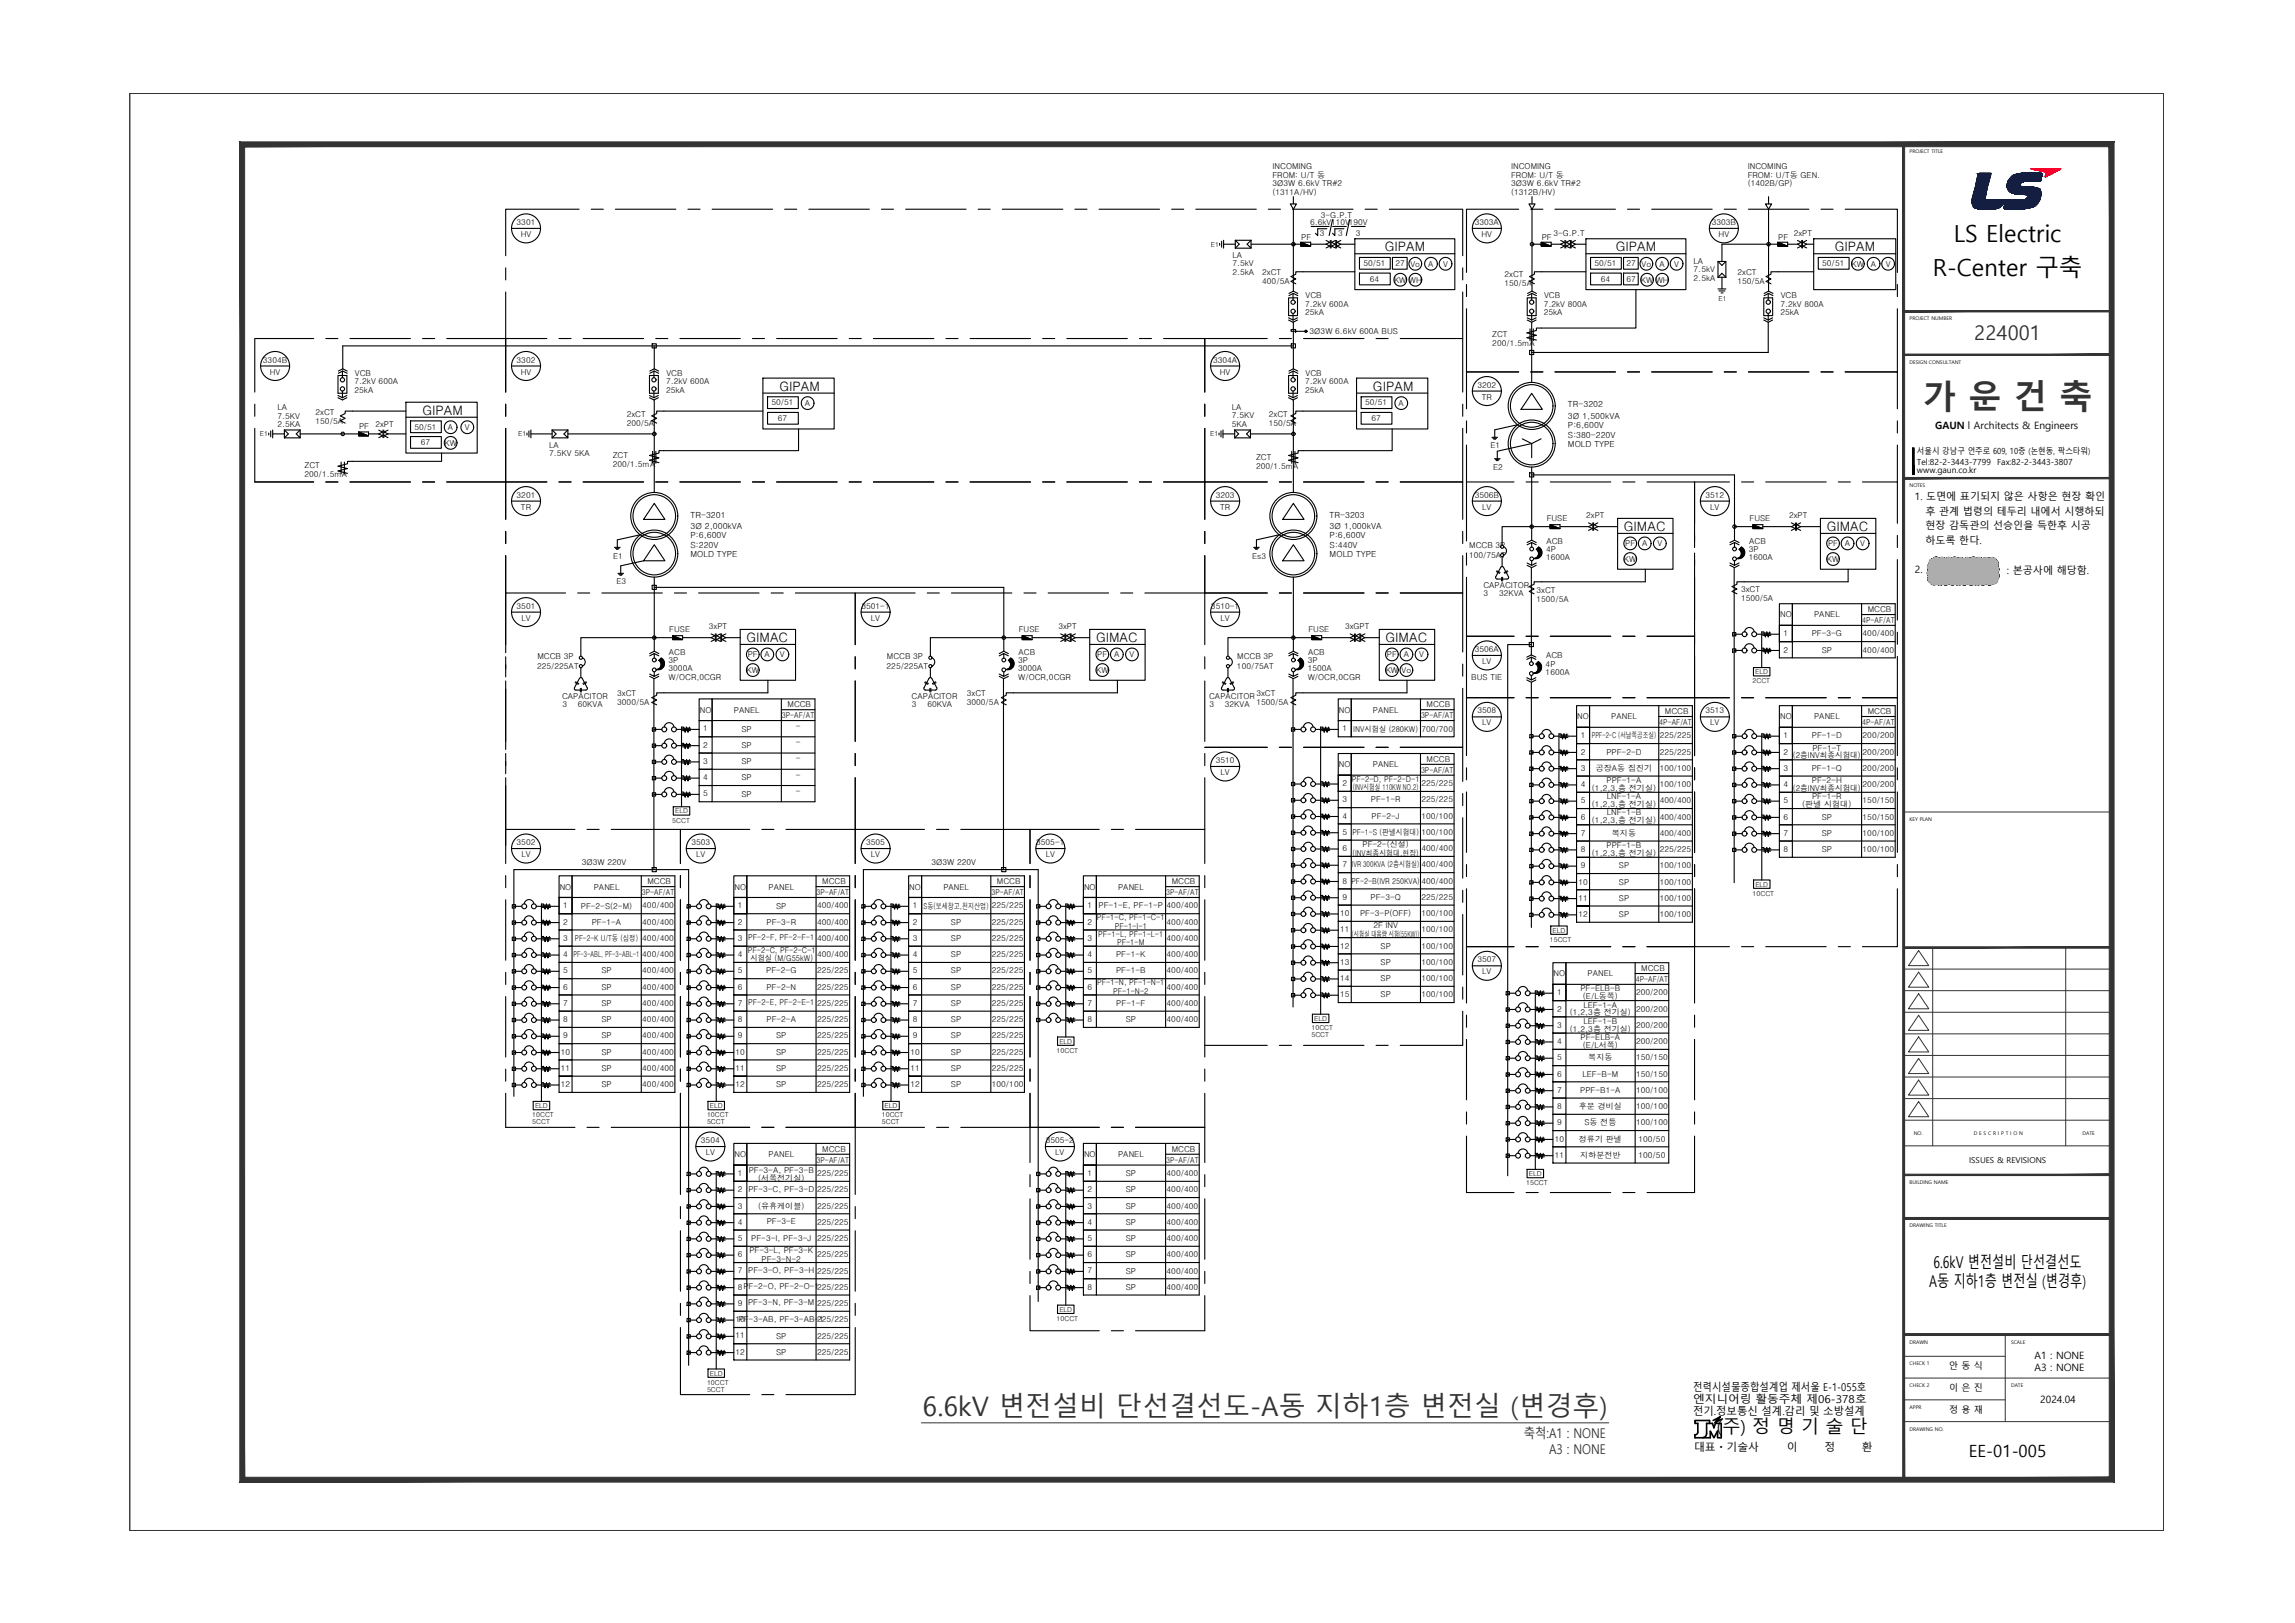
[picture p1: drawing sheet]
<svg xmlns="http://www.w3.org/2000/svg" width="420mm" height="297mm" viewBox="0 0 420 297" stroke-linecap="round" stroke-linejoin="round" font-family="sans-serif">
<defs><g id="words">
<text font-size="6.2" fill="#333" x="352" y="74.9">가 운 건 축</text>
<text font-size="4.9" fill="#333" x="168.9" y="259.1">6.6kV 변전설비 단선결선도-A동 지하1층 변전실 (변경후)</text>
<g font-size="4.3">
<text x="357.7" y="44.2">LS Electric</text>
<text x="353.9" y="50.4">R-Center 구축</text>
</g>
<text font-size="3.7" fill="#333" x="361.4" y="62.3">224001</text>
<text font-size="3.3" x="314.3" y="262.2">(주) 정 명 기 술 단</text>
<text font-size="3.1" x="360.5" y="266.6">EE-01-005</text>
<g font-size="3">
<text x="354" y="232">6.6kV 변전설비 단선결선도</text>
<text x="353.2" y="235.5">A동 지하1층 변전실 (변경후)</text>
</g>
<g font-size="2.5" fill="#333">
<text x="278.9" y="263.1">축척:A1 : NONE</text>
<text x="283.6" y="266.1">A3 : NONE</text>
</g>
<g font-size="2.4">
<text x="253.5" y="46">GIPAM</text>
<text x="295.8" y="46">GIPAM</text>
<text x="335.9" y="46">GIPAM</text>
<text x="142.7" y="71.5">GIPAM</text>
<text x="251.4" y="71.5">GIPAM</text>
<text x="77.3" y="75.9">GIPAM</text>
<text x="297.3" y="97.2">GIMAC</text>
<text x="334.4" y="97.2">GIMAC</text>
<text x="136.7" y="117.5">GIMAC</text>
<text x="200.7" y="117.5">GIMAC</text>
<text x="253.7" y="117.5">GIMAC</text>
</g>
<g font-size="2">
<text x="310" y="254.6">전력시설물종합설계업 제서울 E-1-055호</text>
<text x="310" y="256.8">엔지니어링 활동주체 제06-378호</text>
<text x="310" y="258.9">전기.정보통신 설계.감리 및 소방설계</text>
<text x="310.1" y="265.6">대표ㆍ기술사</text>
<text x="327.1" y="265.6">이</text>
<text x="334" y="265.6">정</text>
<text x="340.9" y="265.6">환</text>
</g>
<g font-size="1.8">
<text x="354.3" y="78.4">GAUN l Architects &amp; Engineers</text>
<text x="350.6" y="91.6">1. 도면에 표기되지 않은 사항은 현장 확인</text>
<text x="352.5" y="94.2">후 관계 법령의 테두리 내에서 시행하되</text>
<text x="352.5" y="96.9">현장 감독관의 선승인을 득한후 시공</text>
<text x="352.5" y="99.6">하도록 한다.</text>
<text x="350.6" y="104.9">2.</text>
<text x="367.4" y="105.1">: 본공사에 해당함.</text>
<text x="372.5" y="248.7">A1 : NONE</text>
<text x="372.5" y="250.9">A3 : NONE</text>
<text x="373.5" y="256.9">2024.04</text>
</g>
<g font-size="1.7">
<text x="356.9" y="250.6">안 동 식</text>
<text x="356.9" y="254.5">이 은 진</text>
<text x="356.9" y="258.5">정 용 재</text>
</g>
<g font-size="1.5">
<text x="233" y="32.6">FROM: U/T 동</text>
<text x="233" y="34.1">3Ø3W 6.6kV TR#2</text>
<text x="233" y="31">INCOMING</text>
<text x="233" y="35.6">(1311A/HV)</text>
<text x="276.7" y="32.6">FROM: U/T 동</text>
<text x="276.7" y="34.1">3Ø3W 6.6kV TR#2</text>
<text x="276.7" y="31">INCOMING</text>
<text x="276.7" y="35.6">(1312B/HV)</text>
<text x="320" y="32.6">FROM: U/T동 GEN.</text>
<text x="320" y="34.1">(1402B/GP)</text>
<text x="320" y="31">INCOMING</text>
<text x="94.6" y="41.2">3301</text>
<text x="239.8" y="41.2">6.6kV110V190V</text>
<text x="241.8" y="39.8">3-G.P.T</text>
<text x="270" y="41.2">3303A</text>
<text x="313.4" y="41.2">3303B</text>
<text x="95.3" y="43.4">HV</text>
<text x="225.6" y="47.2">LA</text>
<text x="238.2" y="43.8">PF</text>
<text x="241.7" y="43.2">3</text>
<text x="245" y="43.2">3</text>
<text x="248.2" y="43.2">3</text>
<text x="271.2" y="43.4">HV</text>
<text x="282.3" y="43.8">PF</text>
<text x="284.4" y="43.3">3-G.P.T</text>
<text x="314.6" y="43.4">HV</text>
<text x="325.6" y="43.8">PF</text>
<text x="328.4" y="43.3">2xPT</text>
<text x="225.6" y="48.8">7.5kV</text>
<text x="225.6" y="50.4">2.5kA</text>
<text x="231.1" y="52.1">400/5A</text>
<text x="231.1" y="50.4">2xCT</text>
<text x="249.6" y="48.7">50/51</text>
<text x="250.8" y="51.6">64</text>
<text x="255.2" y="51.7">KW WH</text>
<text x="255.5" y="48.7">27</text>
<text x="258.2" y="48.8">Vo</text>
<text x="261.5" y="48.8">A</text>
<text x="264.2" y="48.8">V</text>
<text x="275.4" y="52.3">150/5A</text>
<text x="275.4" y="50.7">2xCT</text>
<text x="291.9" y="48.7">50/51</text>
<text x="293.1" y="51.6">64</text>
<text x="297.8" y="48.7">27</text>
<text x="297.8" y="51.6">67</text>
<text x="300.4" y="51.7">KW WH</text>
<text x="300.5" y="48.8">Vo</text>
<text x="303.8" y="48.8">A</text>
<text x="306.5" y="48.8">V</text>
<text x="310.1" y="49.9">7.5kV</text>
<text x="310.1" y="48.3">LA</text>
<text x="310.1" y="51.5">2.5kA</text>
<text x="318.1" y="52.1">150/5A</text>
<text x="318.1" y="50.4">2xCT</text>
<text x="333.6" y="48.7">50/51</text>
<text x="339" y="48.9">KW</text>
<text x="342.5" y="48.8">A</text>
<text x="345.2" y="48.8">V</text>
<text x="238.9" y="57.7">25kA</text>
<text x="238.9" y="56.1">7.2kV 600A</text>
<text x="239" y="54.5">VCB</text>
<text x="282.6" y="57.7">25kA</text>
<text x="282.6" y="56.1">7.2kV 800A</text>
<text x="282.7" y="54.5">VCB</text>
<text x="325.9" y="57.7">25kA</text>
<text x="325.9" y="56.1">7.2kV 800A</text>
<text x="326" y="54.5">VCB</text>
<text x="239.8" y="61.2">3Ø3W 6.6kV 600A BUS</text>
<text x="273.2" y="63.3">200/1.5mA</text>
<text x="273.2" y="61.6">ZCT</text>
<text x="48.1" y="66.4">3304B</text>
<text x="49.4" y="68.6">HV</text>
<text x="64.9" y="71.9">25kA</text>
<text x="64.9" y="70.3">7.2kV 600A</text>
<text x="65" y="68.7">VCB</text>
<text x="94.6" y="66.4">3302</text>
<text x="95.3" y="68.6">HV</text>
<text x="121.9" y="71.9">25kA</text>
<text x="121.9" y="70.3">7.2kV 600A</text>
<text x="122" y="68.7">VCB</text>
<text x="222.1" y="66.4">3304A</text>
<text x="223.3" y="68.6">HV</text>
<text x="238.9" y="71.9">25kA</text>
<text x="238.9" y="70.3">7.2kV 600A</text>
<text x="239" y="68.7">VCB</text>
<text x="270.5" y="70.9">3202</text>
<text x="50.8" y="76.6">7.5KV</text>
<text x="50.8" y="75">LA</text>
<text x="57.8" y="77.6">150/5A</text>
<text x="57.8" y="75.9">2xCT</text>
<text x="114.7" y="78">200/5A</text>
<text x="114.7" y="76.3">2xCT</text>
<text x="141.2" y="74.2">50/51</text>
<text x="142.4" y="77.1">67</text>
<text x="147.4" y="74.3">A</text>
<text x="225.5" y="76.6">7.5KV</text>
<text x="225.5" y="75">LA</text>
<text x="232.3" y="76.3">2xCT</text>
<text x="249.9" y="74.2">50/51</text>
<text x="251.1" y="77.1">67</text>
<text x="256" y="74.3">A</text>
<text x="271.3" y="73.1">TR</text>
<text x="287.1" y="76.7">3Ø 1,500kVA</text>
<text x="287.1" y="74.6">TR-3202</text>
<text x="50.8" y="78.2">2.5KA</text>
<text x="65.7" y="78.6">PF</text>
<text x="68.7" y="78.2">2xPT</text>
<text x="75.9" y="78.6">50/51</text>
<text x="77.1" y="81.5">67</text>
<text x="81.4" y="81.6">KW</text>
<text x="82" y="78.7">A</text>
<text x="85.1" y="78.7">V</text>
<text x="100.5" y="83.5">7.5KV 5KA</text>
<text x="100.5" y="81.9">LA</text>
<text x="112.2" y="83.9">ZCT</text>
<text x="225.5" y="78.1">5KA</text>
<text x="232.3" y="78">150/5A</text>
<text x="272.9" y="82.1">E1</text>
<text x="287.1" y="78.4">P:6,600V</text>
<text x="287.1" y="80.1">S:380-220V</text>
<text x="287.1" y="81.8">MOLD TYPE</text>
<text x="351" y="83.1">서울시 강남구 언주로 609, 10층 (논현동, 팍스타워)</text>
<text x="55.8" y="87.3">200/1.5mA</text>
<text x="55.8" y="85.6">ZCT</text>
<text x="112.2" y="85.5">200/1.5mA</text>
<text x="229.9" y="85.8">200/1.5mA</text>
<text x="229.9" y="84.1">ZCT</text>
<text x="273.3" y="86">E2</text>
<text x="351" y="86.6">www.gaun.co.kr</text>
<text x="351" y="85.1">Tel:82-2-3443-7799</text>
<text x="365.6" y="85.1">Fax:82-2-3443-3807</text>
<text x="94.6" y="91.1">3201</text>
<text x="95.4" y="93.3">TR</text>
<text x="126.4" y="94.7">TR-3201</text>
<text x="222.6" y="91.1">3203</text>
<text x="223.4" y="93.3">TR</text>
<text x="243.4" y="94.7">TR-3203</text>
<text x="270" y="91.1">3506B</text>
<text x="271.4" y="93.3">LV</text>
<text x="283.2" y="95.4">FUSE</text>
<text x="290.4" y="94.9">2xPT</text>
<text x="312.2" y="91.1">3512</text>
<text x="313.1" y="93.3">LV</text>
<text x="320.3" y="95.4">FUSE</text>
<text x="327.6" y="94.9">2xPT</text>
<text x="126.4" y="96.8">3Ø 2,000kVA</text>
<text x="126.4" y="98.5">P:6,600V</text>
<text x="126.4" y="100.2">S:220V</text>
<text x="126.4" y="101.9">MOLD TYPE</text>
<text x="243.4" y="96.8">3Ø 1,000kVA</text>
<text x="243.4" y="98.5">P:6,600V</text>
<text x="243.4" y="100.2">S:440V</text>
<text x="243.4" y="101.9">MOLD TYPE</text>
<text x="269" y="100.4">MCCB 3P</text>
<text x="283" y="101">4P</text>
<text x="283.1" y="99.5">ACB</text>
<text x="297.5" y="100">PF</text>
<text x="300.6" y="100">A</text>
<text x="303.4" y="100">V</text>
<text x="320.2" y="101">3P</text>
<text x="320.2" y="99.5">ACB</text>
<text x="334.7" y="100">PF</text>
<text x="337.8" y="100">A</text>
<text x="340.6" y="100">V</text>
<text x="112.2" y="102.2">E1</text>
<text x="112.9" y="107">E3</text>
<text x="229.3" y="102.2">Es3</text>
<text x="268.9" y="102">100/75AT</text>
<text x="271.6" y="107.5">CAPACITOR</text>
<text x="283" y="102.5">1600A</text>
<text x="297.3" y="102.8">KW</text>
<text x="320.2" y="102.5">1600A</text>
<text x="334.4" y="102.8">KW</text>
<text x="94.6" y="111.4">3501</text>
<text x="95.5" y="113.6">LV</text>
<text x="157.7" y="111.4">3501-1</text>
<text x="159.5" y="113.6">LV</text>
<text x="221.7" y="111.4">3510-1</text>
<text x="223.4" y="113.6">LV</text>
<text x="271.6" y="109">3∅ 32KVA</text>
<text x="281.3" y="110.3">1500/5A</text>
<text x="281.3" y="108.6">3xCT</text>
<text x="318.7" y="109.9">1500/5A</text>
<text x="318.7" y="108.3">3xCT</text>
<text x="325.9" y="113">NO</text>
<text x="332.1" y="113">PANEL</text>
<text x="340.9" y="114">4P-AF/AT</text>
<text x="341.9" y="112">MCCB</text>
<text x="122.5" y="119.8">ACB</text>
<text x="122.5" y="115.7">FUSE</text>
<text x="129.8" y="115.2">3xPT</text>
<text x="186.5" y="119.8">ACB</text>
<text x="186.5" y="115.7">FUSE</text>
<text x="193.8" y="115.2">3xPT</text>
<text x="239.5" y="119.8">ACB</text>
<text x="239.5" y="115.7">FUSE</text>
<text x="246.2" y="115.2">3xGPT</text>
<text x="270" y="119.3">3506A</text>
<text x="326.5" y="119.4">2</text>
<text x="326.5" y="116.5">1</text>
<text x="331.7" y="116.5">PF-3-G</text>
<text x="333.5" y="119.4">SP</text>
<text x="341" y="116.5">400/400</text>
<text x="341" y="119.4">400/400</text>
<text x="98.3" y="122.4">225/225AT</text>
<text x="98.4" y="120.7">MCCB 3P</text>
<text x="122.4" y="121.3">3P</text>
<text x="122.4" y="122.8">3000A</text>
<text x="122.4" y="124.4">W/OCR,0CGR</text>
<text x="136.7" y="123.2">KW</text>
<text x="136.9" y="120.3">PF</text>
<text x="140" y="120.3">A</text>
<text x="142.8" y="120.3">V</text>
<text x="162.3" y="122.4">225/225AT</text>
<text x="162.4" y="120.7">MCCB 3P</text>
<text x="186.4" y="121.3">3P</text>
<text x="186.4" y="122.8">3000A</text>
<text x="186.4" y="124.4">W/OCR,0CGR</text>
<text x="200.7" y="123.2">KW</text>
<text x="200.9" y="120.3">PF</text>
<text x="204" y="120.3">A</text>
<text x="206.8" y="120.3">V</text>
<text x="226.5" y="122.4">100/75AT</text>
<text x="226.5" y="120.7">MCCB 3P</text>
<text x="239.4" y="121.3">3P</text>
<text x="239.4" y="122.8">1500A</text>
<text x="239.4" y="124.4">W/OCR,0CGR</text>
<text x="253.7" y="123.2">KW Vo</text>
<text x="253.9" y="120.3">PF</text>
<text x="257" y="120.3">A</text>
<text x="259.8" y="120.3">V</text>
<text x="269.4" y="124.4">BUS TIE</text>
<text x="271.4" y="121.5">LV</text>
<text x="283" y="122">4P</text>
<text x="283" y="123.5">1600A</text>
<text x="283" y="120.5">ACB</text>
<text x="102.9" y="127.9">CAPACITOR</text>
<text x="103" y="129.3">3∅ 60KVA</text>
<text x="113" y="129.1">3000/5A</text>
<text x="113" y="127.5">3xCT</text>
<text x="128.1" y="130.4">NO</text>
<text x="134.4" y="130.4">PANEL</text>
<text x="143.1" y="131.4">3P-AF/AT</text>
<text x="144.2" y="129.4">MCCB</text>
<text x="166.9" y="127.9">CAPACITOR</text>
<text x="166.9" y="129.3">3∅ 60KVA</text>
<text x="177" y="129.1">3000/5A</text>
<text x="177" y="127.5">3xCT</text>
<text x="221.4" y="127.9">CAPACITOR</text>
<text x="221.4" y="129.3">3∅ 32KVA</text>
<text x="230" y="129.1">1500/5A</text>
<text x="230" y="127.5">3xCT</text>
<text x="245.1" y="130.4">NO</text>
<text x="251.4" y="130.4">PANEL</text>
<text x="260.2" y="131.4">3P-AF/AT</text>
<text x="261.2" y="129.4">MCCB</text>
<text x="270.5" y="130.6">3508</text>
<text x="288.8" y="131.7">NO</text>
<text x="295" y="131.7">PANEL</text>
<text x="304.8" y="130.7">MCCB</text>
<text x="312.2" y="130.6">3513</text>
<text x="325.9" y="131.7">NO</text>
<text x="332.1" y="131.7">PANEL</text>
<text x="341.9" y="130.7">MCCB</text>
<text x="128.8" y="133.9">1</text>
<text x="128.8" y="136.8">2</text>
<text x="135.7" y="133.9">SP</text>
<text x="135.7" y="136.9">SP</text>
<text x="145.7" y="133.4">-</text>
<text x="145.7" y="136.4">-</text>
<text x="245.8" y="133.9">1</text>
<text x="247.8" y="133.9">INV시험실 (280KW)</text>
<text x="260.2" y="133.9">700/700</text>
<text x="271.4" y="132.8">LV</text>
<text x="289.4" y="135.1">1</text>
<text x="291.4" y="135.1">PPF-2-C (서남쪽공조실)</text>
<text x="303.8" y="132.7">4P-AF/AT</text>
<text x="303.9" y="135.1">225/225</text>
<text x="313.1" y="132.8">LV</text>
<text x="326.5" y="135.1">1</text>
<text x="331.7" y="135.1">PF-1-D</text>
<text x="331.8" y="137.4">PF-1-T</text>
<text x="340.9" y="132.7">4P-AF/AT</text>
<text x="341" y="135.1">200/200</text>
<text x="128.8" y="139.8">3</text>
<text x="128.8" y="142.8">4</text>
<text x="135.7" y="139.8">SP</text>
<text x="135.7" y="142.8">SP</text>
<text x="145.7" y="139.3">-</text>
<text x="145.7" y="142.3">-</text>
<text x="222.6" y="139.6">3510</text>
<text x="223.4" y="141.9">LV</text>
<text x="245.1" y="140.4">NO</text>
<text x="245.8" y="143.9">2</text>
<text x="247.5" y="143">PF-2-D, PF-2-D-1</text>
<text x="251.4" y="140.4">PANEL</text>
<text x="260.2" y="141.4">3P-AF/AT</text>
<text x="260.2" y="143.9">225/225</text>
<text x="261.2" y="139.4">MCCB</text>
<text x="289.4" y="138.1">2</text>
<text x="289.4" y="141.1">3</text>
<text x="292.1" y="141.1">공장A동 집진기</text>
<text x="294.1" y="138.1">PPF-2-D</text>
<text x="294.1" y="143.3">PPF-1-A</text>
<text x="303.9" y="138.1">225/225</text>
<text x="303.9" y="141.1">100/100</text>
<text x="326.5" y="138.1">2</text>
<text x="326.5" y="141.1">3</text>
<text x="328.2" y="138.8">(2층INV최종시험대)</text>
<text x="331.7" y="141.1">PF-1-Q</text>
<text x="331.7" y="143.3">PF-2-H</text>
<text x="341" y="138.1">200/200</text>
<text x="341" y="141.1">200/200</text>
<text x="128.8" y="145.8">5</text>
<text x="135.7" y="145.8">SP</text>
<text x="145.7" y="145.3">-</text>
<text x="245.8" y="146.9">3</text>
<text x="245.8" y="149.8">4</text>
<text x="247.7" y="144.7">(INV시험실 110KW NO.2)</text>
<text x="251" y="146.9">PF-1-R</text>
<text x="251.1" y="149.8">PF-2-J</text>
<text x="260.2" y="146.9">225/225</text>
<text x="260.2" y="149.8">100/100</text>
<text x="289.4" y="144">4</text>
<text x="289.4" y="147">5</text>
<text x="289.4" y="150">6</text>
<text x="291.4" y="144.7">(1,2,3,층 전기실)</text>
<text x="291.4" y="147.7">(1,2,3,층 전기실)</text>
<text x="294.2" y="149.2">LNF-1-B</text>
<text x="294.2" y="146.3">LNF-1-A</text>
<text x="303.9" y="144">100/100</text>
<text x="303.9" y="147">400/400</text>
<text x="303.9" y="150">400/400</text>
<text x="326.5" y="144">4</text>
<text x="326.5" y="147">5</text>
<text x="326.5" y="150">6</text>
<text x="328.2" y="144.8">(2층INV최종시험대)</text>
<text x="330" y="147.7">(판넬 시험대)</text>
<text x="331.7" y="146.3">PF-1-R</text>
<text x="333.5" y="150">SP</text>
<text x="341" y="144">200/200</text>
<text x="341" y="147">150/150</text>
<text x="341" y="150">150/150</text>
<text x="94.6" y="154.7">3502</text>
<text x="126.6" y="154.7">3503</text>
<text x="158.6" y="154.7">3505</text>
<text x="189.7" y="154.7">3505-1</text>
<text x="245.8" y="152.8">5</text>
<text x="245.8" y="155.8">6</text>
<text x="247.6" y="152.8">PF-1-S (판넬시험대)</text>
<text x="249.4" y="155.1">PF-2-(신설)</text>
<text x="260.2" y="152.8">100/100</text>
<text x="260.2" y="155.8">400/400</text>
<text x="289.4" y="152.9">7</text>
<text x="289.4" y="155.9">8</text>
<text x="291.4" y="150.7">(1,2,3,층 전기실)</text>
<text x="294.1" y="155.2">PPF-1-B</text>
<text x="295.1" y="153">복지동</text>
<text x="303.9" y="153">400/400</text>
<text x="303.9" y="155.9">225/225</text>
<text x="326.5" y="152.9">7</text>
<text x="326.5" y="155.9">8</text>
<text x="333.5" y="153">SP</text>
<text x="333.5" y="155.9">SP</text>
<text x="341" y="153">100/100</text>
<text x="341" y="155.9">100/100</text>
<text x="95.5" y="156.9">LV</text>
<text x="106.5" y="158.3">3Ø3W 220V</text>
<text x="118.5" y="161.8">MCCB</text>
<text x="127.5" y="156.9">LV</text>
<text x="150.5" y="161.8">MCCB</text>
<text x="159.5" y="156.9">LV</text>
<text x="170.5" y="158.3">3Ø3W 220V</text>
<text x="182.5" y="161.8">MCCB</text>
<text x="191.4" y="156.9">LV</text>
<text x="214.5" y="161.8">MCCB</text>
<text x="245.8" y="158.7">7</text>
<text x="245.8" y="161.7">8</text>
<text x="247.4" y="161.7">PF-2-B(IVR 250KVA)</text>
<text x="247.5" y="158.8">IVR 300KVA (2층시험실)</text>
<text x="247.6" y="156.6">(INV최종시험대,현장)</text>
<text x="260.2" y="158.8">400/400</text>
<text x="260.2" y="161.7">400/400</text>
<text x="289" y="161.9">10</text>
<text x="289.4" y="158.9">9</text>
<text x="291.4" y="156.6">(1,2,3,층 전기실)</text>
<text x="296.4" y="158.9">SP</text>
<text x="296.4" y="161.9">SP</text>
<text x="303.9" y="158.9">100/100</text>
<text x="303.9" y="161.9">100/100</text>
<text x="102.5" y="162.8">NO</text>
<text x="103.1" y="166.3">1</text>
<text x="106.3" y="166.4">PF-2-S(2-M)</text>
<text x="108.7" y="162.8">PANEL</text>
<text x="117.5" y="163.8">3P-AF/AT</text>
<text x="117.6" y="166.3">400/400</text>
<text x="134.5" y="162.8">NO</text>
<text x="135.1" y="166.3">1</text>
<text x="140.7" y="162.8">PANEL</text>
<text x="142.1" y="166.4">SP</text>
<text x="149.5" y="163.8">3P-AF/AT</text>
<text x="149.6" y="166.3">400/400</text>
<text x="166.5" y="162.8">NO</text>
<text x="167.1" y="166.3">1</text>
<text x="169.1" y="166.3">S동(보세창고,천지산업)</text>
<text x="172.7" y="162.8">PANEL</text>
<text x="181.5" y="163.8">3P-AF/AT</text>
<text x="181.6" y="166.3">225/225</text>
<text x="198.5" y="162.8">NO</text>
<text x="199.1" y="166.3">1</text>
<text x="201.1" y="166.3">PF-1-E, PF-1-P</text>
<text x="204.7" y="162.8">PANEL</text>
<text x="213.5" y="163.8">3P-AF/AT</text>
<text x="213.6" y="166.3">400/400</text>
<text x="245.3" y="167.7">10</text>
<text x="245.8" y="164.7">9</text>
<text x="249" y="167.7">PF-3-P(OFF)</text>
<text x="250.9" y="164.7">PF-3-Q</text>
<text x="260.2" y="164.7">225/225</text>
<text x="260.2" y="167.7">100/100</text>
<text x="289" y="164.8">11</text>
<text x="289" y="167.8">12</text>
<text x="296.4" y="164.9">SP</text>
<text x="296.4" y="167.8">SP</text>
<text x="303.9" y="164.9">100/100</text>
<text x="303.9" y="167.8">100/100</text>
<text x="103.1" y="169.2">2</text>
<text x="103.1" y="172.2">3</text>
<text x="105.3" y="172.2">PF-2-K U/T동 (심정)</text>
<text x="108.3" y="169.2">PF-1-A</text>
<text x="117.6" y="169.2">400/400</text>
<text x="117.6" y="172.2">400/400</text>
<text x="135.1" y="169.2">2</text>
<text x="135.1" y="172.2">3</text>
<text x="137" y="172.1">PF-2-F, PF-2-F-1</text>
<text x="140.3" y="169.2">PF-3-R</text>
<text x="149.6" y="169.2">400/400</text>
<text x="149.6" y="172.2">400/400</text>
<text x="167.1" y="169.2">2</text>
<text x="167.1" y="172.2">3</text>
<text x="174.1" y="169.2">SP</text>
<text x="174.1" y="172.2">SP</text>
<text x="181.6" y="169.2">225/225</text>
<text x="181.6" y="172.2">225/225</text>
<text x="199.1" y="169.2">2</text>
<text x="199.1" y="172.2">3</text>
<text x="200.8" y="168.4">PF-1-C, PF-1-C-1</text>
<text x="201.1" y="171.6">PF-1-L, PF-1-L-1</text>
<text x="204.1" y="170">PF-1-I-1</text>
<text x="204.5" y="172.9">PF-1-M</text>
<text x="213.6" y="169.2">400/400</text>
<text x="213.6" y="172.2">400/400</text>
<text x="245.3" y="170.6">11</text>
<text x="245.3" y="173.6">12</text>
<text x="247.5" y="171.4">(시험실 대용량 시험(55KW))</text>
<text x="251.4" y="169.9">2F INV</text>
<text x="252.7" y="173.6">SP</text>
<text x="260.2" y="170.6">100/100</text>
<text x="260.2" y="173.6">100/100</text>
<text x="103.1" y="175.2">4</text>
<text x="103.1" y="178.1">5</text>
<text x="105" y="175.1">PF-3-ABL, PF-3-ABL-1</text>
<text x="110.1" y="178.2">SP</text>
<text x="117.6" y="175.2">400/400</text>
<text x="117.6" y="178.2">400/400</text>
<text x="135.1" y="175.2">4</text>
<text x="135.1" y="178.1">5</text>
<text x="136.9" y="174.4">PF-2-C, PF-2-C-1</text>
<text x="137.4" y="175.9">시험실 (M/G55kW)</text>
<text x="140.3" y="178.2">PF-2-G</text>
<text x="149.6" y="175.2">400/400</text>
<text x="149.6" y="178.2">225/225</text>
<text x="167.1" y="175.2">4</text>
<text x="167.1" y="178.1">5</text>
<text x="174.1" y="175.2">SP</text>
<text x="174.1" y="178.2">SP</text>
<text x="181.6" y="175.2">225/225</text>
<text x="181.6" y="178.2">225/225</text>
<text x="199.1" y="175.2">4</text>
<text x="199.1" y="178.1">5</text>
<text x="204.3" y="178.2">PF-1-B</text>
<text x="204.3" y="175.2">PF-1-K</text>
<text x="213.6" y="175.2">400/400</text>
<text x="213.6" y="178.2">400/400</text>
<text x="245.3" y="176.6">13</text>
<text x="245.3" y="179.5">14</text>
<text x="252.7" y="176.6">SP</text>
<text x="252.7" y="179.6">SP</text>
<text x="260.2" y="176.6">100/100</text>
<text x="260.2" y="179.6">100/100</text>
<text x="270.5" y="176.1">3507</text>
<text x="271.4" y="178.3">LV</text>
<text x="284.4" y="178.7">NO</text>
<text x="290.7" y="178.7">PANEL</text>
<text x="299.5" y="179.7">4P-AF/AT</text>
<text x="300.5" y="177.7">MCCB</text>
<text x="103.1" y="181.1">6</text>
<text x="103.1" y="184.1">7</text>
<text x="110.1" y="181.1">SP</text>
<text x="110.1" y="184.1">SP</text>
<text x="117.6" y="181.1">400/400</text>
<text x="117.6" y="184.1">400/400</text>
<text x="135.1" y="181.1">6</text>
<text x="135.1" y="184.1">7</text>
<text x="137" y="184">PF-2-E, PF-2-E-1</text>
<text x="140.3" y="181.1">PF-2-N</text>
<text x="149.6" y="181.1">225/225</text>
<text x="149.6" y="184.1">225/225</text>
<text x="167.1" y="181.1">6</text>
<text x="167.1" y="184.1">7</text>
<text x="174.1" y="181.1">SP</text>
<text x="174.1" y="184.1">SP</text>
<text x="181.6" y="181.1">225/225</text>
<text x="181.6" y="184.1">225/225</text>
<text x="199.1" y="181.1">6</text>
<text x="199.1" y="184.1">7</text>
<text x="200.9" y="180.3">PF-1-N, PF-1-N-1</text>
<text x="203.8" y="181.8">PF-1-N-2</text>
<text x="204.4" y="184.1">PF-1-F</text>
<text x="213.6" y="181.1">400/400</text>
<text x="213.6" y="184.1">400/400</text>
<text x="245.3" y="182.5">15</text>
<text x="252.7" y="182.5">SP</text>
<text x="260.2" y="182.5">100/100</text>
<text x="285.1" y="185.1">2</text>
<text x="285.1" y="182.2">1</text>
<text x="287.4" y="185.8">(1,2,3층 전기실)</text>
<text x="289.3" y="181.5">PF-ELB-B</text>
<text x="289.8" y="182.9">(E/L동쪽)</text>
<text x="289.9" y="184.4">LEF-1-A</text>
<text x="299.5" y="182.2">200/200</text>
<text x="299.5" y="185.1">200/200</text>
<text x="103.1" y="187.1">8</text>
<text x="103.1" y="190.1">9</text>
<text x="110.1" y="187.1">SP</text>
<text x="110.1" y="190.1">SP</text>
<text x="117.6" y="187.1">400/400</text>
<text x="117.6" y="190.1">400/400</text>
<text x="135.1" y="187.1">8</text>
<text x="135.1" y="190.1">9</text>
<text x="140.3" y="187.1">PF-2-A</text>
<text x="142.1" y="190.1">SP</text>
<text x="149.6" y="187.1">225/225</text>
<text x="149.6" y="190.1">225/225</text>
<text x="167.1" y="187.1">8</text>
<text x="167.1" y="190.1">9</text>
<text x="174.1" y="187.1">SP</text>
<text x="174.1" y="190.1">SP</text>
<text x="181.6" y="187.1">225/225</text>
<text x="181.6" y="190.1">225/225</text>
<text x="199.1" y="187.1">8</text>
<text x="206.1" y="187.1">SP</text>
<text x="213.6" y="187.1">400/400</text>
<text x="285.1" y="188.1">3</text>
<text x="285.1" y="191.1">4</text>
<text x="287.4" y="188.8">(1,2,3층 전기실)</text>
<text x="289.4" y="190.4">PF-ELB-A</text>
<text x="289.8" y="191.8">(E/L서쪽)</text>
<text x="289.9" y="187.4">LEF-1-B</text>
<text x="299.5" y="188.1">200/200</text>
<text x="299.5" y="191.1">200/200</text>
<text x="102.7" y="193">10</text>
<text x="102.7" y="196">11</text>
<text x="110.1" y="196">SP</text>
<text x="110.1" y="193">SP</text>
<text x="117.6" y="193">400/400</text>
<text x="117.6" y="196">400/400</text>
<text x="134.7" y="193">10</text>
<text x="134.7" y="196">11</text>
<text x="142.1" y="196">SP</text>
<text x="142.1" y="193">SP</text>
<text x="149.6" y="193">225/225</text>
<text x="149.6" y="196">225/225</text>
<text x="166.7" y="193">10</text>
<text x="166.7" y="196">11</text>
<text x="174.1" y="196">SP</text>
<text x="174.1" y="193">SP</text>
<text x="181.6" y="193">225/225</text>
<text x="181.6" y="196">225/225</text>
<text x="285.1" y="194.1">5</text>
<text x="285.1" y="197">6</text>
<text x="289.7" y="197">LEF-B-M</text>
<text x="290.8" y="194.1">복지동</text>
<text x="299.5" y="194.1">150/150</text>
<text x="299.5" y="197">150/150</text>
<text x="102.7" y="199">12</text>
<text x="110.1" y="199">SP</text>
<text x="117.6" y="199">400/400</text>
<text x="134.7" y="199">12</text>
<text x="142.1" y="199">SP</text>
<text x="149.6" y="199">225/225</text>
<text x="166.7" y="199">12</text>
<text x="174.1" y="199">SP</text>
<text x="181.6" y="199">100/100</text>
<text x="285.1" y="200">7</text>
<text x="285.1" y="203">8</text>
<text x="289.1" y="203">후문 경비실</text>
<text x="289.3" y="200">PPF-B1-A</text>
<text x="299.5" y="200">100/100</text>
<text x="299.5" y="203">100/100</text>
<text x="128.3" y="209.2">3504</text>
<text x="191.5" y="209.2">3505-2</text>
<text x="284.6" y="208.9">10</text>
<text x="285.1" y="206">9</text>
<text x="289.1" y="209">정류기 판넬</text>
<text x="290.1" y="206">S동 전등</text>
<text x="299.5" y="206">100/100</text>
<text x="300" y="208.9">100/50</text>
<text x="129.2" y="211.4">LV</text>
<text x="134.5" y="211.8">NO</text>
<text x="135.1" y="215.2">1</text>
<text x="137.1" y="214.6">PF-3-A, PF-3-B</text>
<text x="140.7" y="211.8">PANEL</text>
<text x="149.5" y="212.8">3P-AF/AT</text>
<text x="149.6" y="215.2">225/225</text>
<text x="150.5" y="210.8">MCCB</text>
<text x="193.2" y="211.4">LV</text>
<text x="198.5" y="211.8">NO</text>
<text x="199.1" y="215.2">1</text>
<text x="204.7" y="211.8">PANEL</text>
<text x="206.1" y="215.2">SP</text>
<text x="213.5" y="212.8">3P-AF/AT</text>
<text x="213.6" y="215.2">400/400</text>
<text x="214.5" y="210.8">MCCB</text>
<text x="284.6" y="211.9">11</text>
<text x="289.3" y="211.9">지하분전반</text>
<text x="300" y="211.9">100/50</text>
<text x="360.5" y="212.9">ISSUES &amp; REVISIONS</text>
<text x="135.1" y="218.2">2</text>
<text x="135.1" y="221.2">3</text>
<text x="137" y="218.1">PF-3-C, PF-3-D</text>
<text x="138.8" y="221.2">(유휴케이블)</text>
<text x="138.8" y="216.1">(서쪽전기실)</text>
<text x="149.6" y="218.2">225/225</text>
<text x="149.6" y="221.2">225/225</text>
<text x="199.1" y="218.2">2</text>
<text x="199.1" y="221.2">3</text>
<text x="206.1" y="218.2">SP</text>
<text x="206.1" y="221.2">SP</text>
<text x="213.6" y="218.2">400/400</text>
<text x="213.6" y="221.2">400/400</text>
<text x="135.1" y="224.1">4</text>
<text x="135.1" y="227.1">5</text>
<text x="137.5" y="227">PF-3-I, PF-3-J</text>
<text x="140.4" y="224.1">PF-3-E</text>
<text x="149.6" y="224.2">225/225</text>
<text x="149.6" y="227.1">225/225</text>
<text x="199.1" y="224.1">4</text>
<text x="199.1" y="227.1">5</text>
<text x="206.1" y="227.1">SP</text>
<text x="206.1" y="224.2">SP</text>
<text x="213.6" y="224.2">400/400</text>
<text x="213.6" y="227.1">400/400</text>
<text x="135.1" y="230.1">6</text>
<text x="135.1" y="233.1">7</text>
<text x="137" y="233">PF-3-O, PF-3-H</text>
<text x="137.2" y="229.4">PF-3-L, PF-3-K</text>
<text x="139.4" y="230.9">PF-3-N-2</text>
<text x="149.6" y="230.1">225/225</text>
<text x="149.6" y="233.1">225/225</text>
<text x="199.1" y="230.1">6</text>
<text x="199.1" y="233.1">7</text>
<text x="206.1" y="233.1">SP</text>
<text x="206.1" y="230.1">SP</text>
<text x="213.6" y="230.1">400/400</text>
<text x="213.6" y="233.1">400/400</text>
<text x="135.1" y="236.1">8PF-2-O, PF-2-O-1225/225</text>
<text x="135.1" y="239">9</text>
<text x="137" y="238.9">PF-3-N, PF-3-M</text>
<text x="149.6" y="239">225/225</text>
<text x="199.1" y="236.1">8</text>
<text x="206.1" y="236.1">SP</text>
<text x="213.6" y="236.1">400/400</text>
<text x="134.7" y="242">10</text>
<text x="134.7" y="245">11</text>
<text x="135.2" y="241.9">PF-3-AB, PF-3-AB-1</text>
<text x="142.1" y="245">SP</text>
<text x="149.6" y="242">225/225</text>
<text x="149.6" y="245">225/225</text>
<text x="134.7" y="247.9">12</text>
<text x="142.1" y="247.9">SP</text>
<text x="149.6" y="247.9">225/225</text>
</g>
<g font-size="1.3">
<text x="221.7" y="45.2">E1</text>
<text x="314.6" y="55">E1</text>
<text x="47.6" y="79.9">E1</text>
<text x="94.9" y="79.9">E1</text>
<text x="221.6" y="79.9">E1</text>
</g>
<g font-size="1.2">
<text x="320.8" y="125.1">2CCT</text>
<text x="321.3" y="123.4">ELD</text>
<text x="123.6" y="148.9">ELD</text>
<text x="123.1" y="150.6">5CCT</text>
<text x="320.9" y="164">10CCT</text>
<text x="321.4" y="162.3">ELD</text>
<text x="283.7" y="172.4">15CCT</text>
<text x="284.2" y="170.7">ELD</text>
<text x="193.9" y="191">ELD</text>
<text x="240.1" y="188.5">10CCT</text>
<text x="240.1" y="189.8">5CCT</text>
<text x="240.6" y="186.8">ELD</text>
<text x="193.4" y="192.7">10CCT</text>
<text x="98" y="202.8">ELD</text>
<text x="129.9" y="202.8">ELD</text>
<text x="161.9" y="202.8">ELD</text>
<text x="97.4" y="204.5">10CCT</text>
<text x="97.4" y="205.8">5CCT</text>
<text x="129.4" y="204.5">10CCT</text>
<text x="129.4" y="205.8">5CCT</text>
<text x="161.4" y="204.5">10CCT</text>
<text x="161.4" y="205.8">5CCT</text>
<text x="279.9" y="215.2">ELD</text>
<text x="279.4" y="216.9">15CCT</text>
<text x="193.4" y="241.8">10CCT</text>
<text x="193.9" y="240.1">ELD</text>
<text x="129.9" y="251.8">ELD</text>
<text x="129.4" y="253.5">10CCT</text>
<text x="129.4" y="254.8">5CCT</text>
</g>
<g font-size=".9">
<text x="349.6" y="28.1">PROJECT TITLE</text>
<text x="349.6" y="58.6">PROJECT NUMBER</text>
<text x="349.6" y="66.6">DESIGN CONSULTANT</text>
<text x="349.6" y="89.2">NOTES</text>
<text x="349.6" y="150.3">KEY PLAN</text>
<text x="350.4" y="207.7">NO.</text>
<text x="361.4" y="207.7">D E S C R I P T I O N</text>
<text x="381.3" y="207.7">DATE</text>
<text x="349.6" y="216.7">BUILDING NAME</text>
<text x="349.6" y="224.7">DRAWING TITLE</text>
<text x="349.6" y="245.9">DRAWN</text>
<text x="368.2" y="245.9">SCALE</text>
<text x="349.6" y="249.9">CHECK 1</text>
<text x="349.6" y="253.9">CHECK 2</text>
<text x="349.6" y="257.9">APPR</text>
<text x="368.2" y="253.9">DATE</text>
<text x="349.6" y="261.8">DRAWING NO.</text>
</g>
</g></defs>
<!-- layer: XR-SHEET-SHT -->
<g fill="#333" stroke="#333" stroke-width=".18">
<path d="M43.9 26l.9 .9 342.2-.9zM44.8 26.9l342.2-.9-.8 .9zM387 26l-.8 .9 .8 244.4zM386.2 26.9l.8 244.4-.8-.9zM43.9 271.3h343.1l-.8-.9zM44.8 270.4h341.4l-342.3 .9zM43.9 26v245.3l.9-.9zM43.9 26l.9 .9v243.5z"/>
<path d="M348.5 222.8v.3l38.1-.3zM348.5 223.1l38.1-.3v.3z"/>
<path d="M348.5 222.8v.4l38.1-.4zM348.5 223.2l38.1-.4v.4z"/>
<path d="M348.5 244.1v.3l38.1-.3zM348.5 244.4l38.1-.3v.3z"/>
<path d="M348.3 26.4l.4 244.4v-244.4zM348.3 26.4l.4 244.4h-.4z"/>
<path d="M348.5 173.3v.2l38.1-.2zM348.5 173.5l38.1-.2v.2z"/>
<path d="M348.5 56.8v.3l38.1-.3zM348.5 57.1l38.1-.3v.3z"/>
<path d="M348.5 214.9v.3l38.1-.3zM348.5 215.2l38.1-.3v.3z"/>
<path d="M348.5 87.4v.2l38.1-.2zM348.5 87.6l38.1-.2v.2z"/>
<path d="M348.5 64.8v.3l38.1-.3zM348.5 65.1l38.1-.3v.3z"/>
<circle cx="396.1" cy="17.1" r=".05"/>
</g>
<g fill="none" stroke="#333" stroke-width=".18">
<path d="M23.8 17.1h372.3v263h-372.3zM23.8 17.1v263M396.1 17.1v263M348.5 148.6h38.1M348.5 173.4h38.1M348.5 177.4h38.1M351.3 177.9l1.8 2.8h-3.7zM351.3 174l1.8 2.7h-3.7zM353.8 173.4v36.3M378.2 173.4v36.3M348.5 197.1h38.1M348.5 185.3h38.1"/>
<path d="M348.5 189.2h38.1M348.5 193.2h38.1M348.5 181.3h38.1M351.3 197.7l1.8 2.7h-3.7zM351.3 189.8l1.8 2.7h-3.7zM351.3 193.7l1.8 2.8h-3.7zM351.3 185.8l1.8 2.8h-3.7zM351.3 181.9l1.8 2.7h-3.7zM348.5 201.1h38.1M348.5 209.7h38.1M348.5 205h38.1M351.3 201.6l1.8 2.8h-3.7z"/>
<path d="M348.5 223h38.1M348.5 248.2h18.6M348.5 256.2h18.6M348.5 252.2h38.1M367.1 244.2v16M348.5 260.2h38.1"/>
</g>
<g fill="none" stroke="#000" stroke-width=".3">
<path d="M313.6 260l1.3-.7-.6 .9M314.5 260l-.4 .2M314.5 259.9l-.3 .3M314.6 259.8l-.4 .3M314.7 259.4l-.7 .9M314.7 259.6l-.4 .4M314.8 259.5l-.4 .3M314.8 259.4l-.2 .1M314.9 259.4l-.4 .3M314.9 259.4l-.3 .2M315.3 259.7l-1.3 .6M310.3 262.6h.1"/>
<path d="M312.4 262.3v-1.8h1.1l.3 .8 .2-.8h1.1v2.6h-.7v-1.2l-.6 1.2-.7-1.2v1.2h-1.2M312.4 262.3a.8 .8 0 0 1-.8 .8h-1.3v-.5M313 260.5v-.5h-2.7v.5h.5v1.6l-.2 .4-.3 .1M314.3 260.2h-.1M314.4 260.1l-.4 .2"/>
</g>
<!-- layer: XR-SHEET-SHT -->
<path d="M350.1 82l.3 4.8v-4.8zM350.1 82l.3 4.8h-.3z" fill="#000" stroke="#000" stroke-width=".18"/>
<!-- layer: Layer 1 -->
<g fill="#fa002d" stroke="#fa002d" stroke-width=".18">
<path d="M371.9 30.9h5.3z"/>
<path d="M372 31h5.2z"/>
<path d="M372.1 31h5z"/>
<path d="M372.2 31h4.9z"/>
<path d="M372.3 31h4.8z"/>
<path d="M372.3 31h4.7z"/>
<path d="M372.4 31h4.6z"/>
<path d="M372.6 31.1h4.4z"/>
<path d="M372.6 31.1h4.3z"/>
<path d="M372.8 31.1h4.1z"/>
<path d="M373.2 31.2h3.5z"/>
<path d="M373.5 31.3h3.1z"/>
<path d="M373.9 31.3h2.5z"/>
<path d="M374 31.4h2.4z"/>
<path d="M374.1 31.4h2.3z"/>
<path d="M374.1 31.4h2.2z"/>
<path d="M374.2 31.4h2.1z"/>
<path d="M374.3 31.4h2z"/>
<path d="M374.4 31.4h1.8z"/>
<path d="M374.5 31.5h1.6z"/>
<path d="M374.5 32.3h.1z"/>
<path d="M371.9 30.9h5.3zM371.9 30.9h5.3zM371.9 30.9h5.3zM371.9 30.9h5.3zM371.9 30.9h5.3zM371.9 30.9h5.3zM371.9 30.9h5.3zM371.9 30.9h5.3zM371.9 30.9h5.3zM371.9 30.9h5.3zM371.9 30.9h5.3zM371.9 30.9h5.3zM371.9 30.9h5.3zM371.9 30.9h5.3zM371.9 30.9h5.3zM371.9 30.9h5.3z"/>
<path d="M371.9 30.9h5.3zM371.9 30.9h5.3z"/>
<path d="M371.9 30.9h5.3zM371.9 30.9h5.3z"/>
<path d="M371.9 30.9h5.3zM371.9 30.9h5.3z"/>
<path d="M371.9 30.9h5.3zM371.9 30.9h5.3zM371.9 30.9h5.3zM371.9 30.9h5.3z"/>
<path d="M371.9 30.9h5.3zM371.9 30.9h5.3z"/>
<path d="M371.9 30.9h5.3zM371.9 30.9h5.3zM371.9 30.9h5.3zM371.9 30.9h5.3z"/>
<path d="M371.9 30.9h5.3zM371.9 30.9h5.3zM371.9 30.9h5.3zM371.9 30.9h5.3z"/>
<path d="M371.9 30.9h5.3zM371.9 30.9h5.3z"/>
<path d="M371.9 30.9h5.3zM371.9 30.9h5.3zM371.9 30.9h5.3z"/>
<path d="M371.9 30.9h5.3zM371.9 30.9h5.3z"/>
<path d="M371.9 30.9h5.3zM371.9 30.9h5.3zM371.9 30.9h5.3z"/>
<path d="M371.9 30.9h5.3zM371.9 30.9h5.3zM371.9 30.9h5.3zM371.9 30.9h5.3z"/>
<path d="M371.9 30.9h5.3zM371.9 30.9h5.3zM371.9 30.9h5.3zM371.9 30.9h5.3z"/>
<path d="M371.9 30.9h5.3zM371.9 30.9h5.3zM371.9 30.9h5.3zM371.9 30.9h5.3z"/>
<path d="M371.9 30.9h5.3zM371.9 30.9h5.3z"/>
<path d="M371.9 30.9h5.3zM371.9 30.9h5.3zM371.9 30.9h5.3zM371.9 30.9h5.3z"/>
<path d="M371.9 30.9h5.3zM371.9 30.9h5.3zM371.9 30.9h5.3z"/>
<path d="M371.9 30.9h5.3zM371.9 30.9h5.3zM371.9 30.9h5.3z"/>
<path d="M371.9 30.9h5.3zM371.9 30.9l5.3 .1zM372 31h5.2z"/>
<path d="M372 31h5.2zM372 31h5.2zM372 31h5.2z"/>
<path d="M372 31h5.2zM372 31h5.2zM372 31h5.2z"/>
<path d="M372 31h5.2zM372 31h5.2z"/>
<path d="M372 31h5.2zM372 31h5.2zM372 31h5.2zM372 31h5.2z"/>
<path d="M372 31h5.2zM372 31h5.2z"/>
<path d="M372 31h5.2zM372 31h5.2zM372 31h5.2zM372 31h5.2z"/>
<path d="M372 31h5.2zM372 31h5.2z"/>
<path d="M372 31h5.2zM372 31h5.2zM372 31h5.2zM372 31h5.2z"/>
<path d="M372 31h5.2zM372 31h5.2z"/>
<path d="M372 31h5.2zM372 31h5.2zM372 31h5.2z"/>
<path d="M372 31h5.2zM372 31h5.2z"/>
<path d="M372 31h5.2zM372 31h5.2zM372 31h5.2zM372 31h5.2z"/>
<path d="M372 31h5.2zM372 31h5.2zM372 31h5.2zM372 31h5.2z"/>
<path d="M372 31h5.2zM372 31h5.2z"/>
<path d="M372 31h5.2zM372 31h5.2zM372.1 31h5.1zM372.1 31h5.1z"/>
<path d="M372.1 31h5.1zM372.1 31h5.1z"/>
<path d="M372.1 31h5.1zM372.1 31h5zM372.1 31h5zM372.1 31h5z"/>
<path d="M372.1 31h5zM372.1 31h5zM372.1 31h5z"/>
<path d="M372.1 31h5zM372.1 31h5zM372.1 31h5z"/>
<path d="M372.1 31h5zM372.1 31h5z"/>
<path d="M372.1 31h5zM372.1 31h5z"/>
<path d="M372.1 31h5zM372.1 31h5zM372.1 31h5z"/>
<path d="M372.1 31h5zM372.1 31h5zM372.1 31h5z"/>
<path d="M372.1 31h5zM372.1 31h5zM372.1 31h5zM372.1 31h5z"/>
<path d="M372.1 31h5zM372.1 31h5z"/>
<path d="M372.1 31h5zM372.1 31h5zM372.2 31h4.9z"/>
<path d="M372.2 31h4.9zM372.2 31h4.9z"/>
<path d="M372.2 31h4.9zM372.2 31h4.9zM372.2 31h4.9zM372.2 31h4.9z"/>
<path d="M372.2 31h4.9zM372.2 31h4.9z"/>
<path d="M372.2 31h4.9zM372.2 31h4.9zM372.2 31h4.9zM372.2 31h4.9z"/>
<path d="M372.2 31h4.9zM372.2 31h4.9z"/>
<path d="M372.2 31h4.9zM372.2 31h4.9z"/>
<path d="M372.2 31h4.9zM372.2 31h4.9zM372.2 31h4.9z"/>
<path d="M372.2 31h4.9zM372.2 31h4.9zM372.2 31h4.9z"/>
<path d="M372.2 31h4.9zM372.2 31h4.9zM372.2 31h4.9z"/>
<path d="M372.3 31h4.8zM372.3 31h4.8z"/>
<path d="M372.3 31h4.8zM372.3 31h4.8zM372.3 31h4.8z"/>
<path d="M372.3 31h4.8zM372.3 31h4.8z"/>
<path d="M372.3 31h4.8zM372.3 31h4.8z"/>
<path d="M372.3 31h4.8zM372.3 31h4.8zM372.3 31h4.8z"/>
<path d="M372.3 31h4.8zM372.3 31h4.8z"/>
<path d="M372.3 31h4.8zM372.3 31h4.8z"/>
<path d="M372.3 31h4.8zM372.3 31h4.7z"/>
<path d="M372.3 31h4.7zM372.3 31h4.7zM372.3 31h4.7z"/>
<path d="M372.3 31h4.7zM372.3 31h4.7z"/>
<path d="M372.3 31h4.7zM372.3 31h4.7zM372.4 31h4.6zM372.4 31h4.6z"/>
<path d="M372.4 31h4.6zM372.4 31h4.6z"/>
<path d="M372.4 31h4.6zM372.4 31h4.6zM372.4 31h4.6zM372.4 31h4.6z"/>
<path d="M372.4 31h4.6zM372.4 31h4.6z"/>
<path d="M372.4 31h4.6zM372.4 31h4.6zM372.4 31h4.6z"/>
<path d="M372.4 31h4.6zM372.4 31h4.6z"/>
<path d="M372.4 31h4.6zM372.4 31h4.6zM372.4 31h4.6zM372.4 31h4.6z"/>
<path d="M372.4 31h4.6zM372.4 31h4.6z"/>
<path d="M372.4 31l4.6 .1zM372.4 31l4.6 .1zM372.5 31.1h4.5zM372.5 31.1h4.5z"/>
<path d="M372.5 31.1h4.5zM372.5 31.1h4.5zM372.5 31.1h4.5zM372.5 31.1h4.5z"/>
<path d="M372.5 31.1h4.5zM372.5 31.1h4.5zM372.5 31.1h4.5zM372.5 31.1h4.5z"/>
<path d="M372.5 31.1h4.5zM372.5 31.1h4.5zM372.5 31.1h4.5zM372.5 31.1h4.5z"/>
<path d="M372.5 31.1h4.5zM372.5 31.1h4.5zM372.6 31.1h4.4z"/>
<path d="M372.6 31.1h4.4zM372.6 31.1h4.3zM372.6 31.1h4.3z"/>
<path d="M372.6 31.1h4.3zM372.6 31.1h4.3zM372.6 31.1h4.3zM372.6 31.1h4.3z"/>
<path d="M372.6 31.1h4.3zM372.6 31.1h4.3zM372.6 31.1h4.3zM372.6 31.1h4.3z"/>
<path d="M372.6 31.1h4.3zM372.6 31.1h4.3zM372.7 31.1h4.2zM372.7 31.1h4.2z"/>
<path d="M372.7 31.1h4.2zM372.7 31.1h4.2zM372.7 31.1h4.2zM372.7 31.1h4.2z"/>
<path d="M372.7 31.1h4.2zM372.7 31.1h4.2zM372.7 31.1h4.2zM372.7 31.1h4.2z"/>
<path d="M372.7 31.1h4.2zM372.7 31.1h4.2zM372.7 31.1h4.2zM372.7 31.1h4.2z"/>
<path d="M372.7 31.1h4.2zM372.7 31.1h4.2zM372.8 31.1h4.1zM372.8 31.1h4.1z"/>
<path d="M372.8 31.1h4.1zM372.8 31.1h4.1zM372.8 31.1h4.1z"/>
<path d="M372.8 31.1h4.1zM372.8 31.1h4.1z"/>
<path d="M372.8 31.1h4.1zM372.8 31.1h4z"/>
<path d="M372.8 31.1h4zM372.8 31.1h4z"/>
<path d="M372.9 31.1h3.9zM372.9 31.1h3.9z"/>
<path d="M372.9 31.1h3.9zM372.9 31.1h3.9z"/>
<path d="M372.9 31.1h3.9zM372.9 31.1h3.9z"/>
<path d="M372.9 31.1h3.9zM372.9 31.1h3.9z"/>
<path d="M372.9 31.1h3.9zM372.9 31.1h3.9z"/>
<path d="M372.9 31.1h3.9zM372.9 31.1h3.9z"/>
<path d="M372.9 31.1h3.9zM372.9 31.1l3.9 .1z"/>
<path d="M372.9 31.2h3.9zM372.9 31.2h3.9z"/>
<path d="M373 31.2h3.8zM373 31.2h3.8z"/>
<path d="M373 31.2h3.8zM373 31.2h3.8z"/>
<path d="M373 31.2h3.8zM373 31.2h3.8z"/>
<path d="M373 31.2h3.8zM373 31.2h3.8z"/>
<path d="M373 31.2h3.8zM373 31.2h3.8z"/>
<path d="M373.1 31.2h3.7zM373.1 31.2h3.6z"/>
<path d="M373.1 31.2h3.6zM373.1 31.2h3.6z"/>
<path d="M373.1 31.2h3.6zM373.1 31.2h3.6zM373.2 31.2h3.5z"/>
<path d="M373.2 31.2h3.5zM373.2 31.2h3.5z"/>
<path d="M373.2 31.2h3.5zM373.2 31.2h3.5z"/>
<path d="M373.2 31.2h3.5zM373.2 31.2h3.5z"/>
<path d="M373.2 31.2h3.5zM373.2 31.2h3.5z"/>
<path d="M373.3 31.2h3.4zM373.3 31.2h3.4z"/>
<path d="M373.3 31.2h3.4zM373.3 31.2h3.4z"/>
<path d="M373.3 31.2h3.4zM373.3 31.2h3.4z"/>
<path d="M373.3 31.2h3.4zM373.3 31.2h3.3z"/>
<path d="M373.3 31.2h3.3zM373.3 31.2h3.3z"/>
<path d="M373.4 31.2h3.2zM373.4 31.2h3.2z"/>
<path d="M373.4 31.2h3.2zM373.4 31.2h3.2z"/>
<path d="M373.4 31.2h3.2zM373.4 31.2h3.2z"/>
<path d="M373.4 31.2h3.2zM373.4 31.2h3.2z"/>
<path d="M373.4 31.2h3.2zM373.4 31.2l3.2 .1z"/>
<path d="M373.4 31.3h3.2zM373.4 31.3h3.2z"/>
<path d="M373.4 31.3h3.2zM373.4 31.3h3.2zM373.5 31.3h3.1z"/>
<path d="M373.5 31.3h3.1zM373.5 31.3h3.1z"/>
<path d="M373.5 31.3h3.1zM373.5 31.3h3.1z"/>
<path d="M373.5 31.3h3.1zM373.5 31.3h3.1z"/>
<path d="M373.5 31.3h3.1zM373.5 31.3h3.1z"/>
<path d="M373.5 31.3h3.1zM373.5 31.3h3.1z"/>
<path d="M373.6 31.3h3zM373.6 31.3h3zM373.6 31.3h3zM373.6 31.3h3z"/>
<path d="M373.6 31.3h3zM373.6 31.3h2.9z"/>
<path d="M373.6 31.3h2.9zM373.6 31.3h2.9z"/>
<path d="M373.6 31.3h2.9zM373.6 31.3h2.9z"/>
<path d="M373.6 31.3h2.9zM373.6 31.3h2.9z"/>
<path d="M373.7 31.3h2.8zM373.7 31.3h2.8z"/>
<path d="M373.7 31.3h2.8zM373.7 31.3h2.8zM373.7 31.3h2.8zM373.7 31.3h2.8z"/>
<path d="M373.7 31.3h2.8zM373.7 31.3h2.8z"/>
<path d="M373.7 31.3h2.8zM373.7 31.3h2.8z"/>
<path d="M373.7 31.3h2.8zM373.7 31.3h2.8z"/>
<path d="M373.7 31.3h2.8zM373.7 31.3h2.8zM373.8 31.3h2.7zM373.8 31.3h2.7z"/>
<path d="M373.8 31.3h2.7zM373.8 31.3h2.7z"/>
<path d="M373.8 31.3h2.7zM373.8 31.3h2.7z"/>
<path d="M373.8 31.3h2.7zM373.8 31.3h2.7z"/>
<path d="M373.8 31.3h2.7zM373.8 31.3h2.7z"/>
<path d="M373.8 31.3h2.7zM373.8 31.3h2.7zM373.8 31.3h2.7zM373.8 31.3h2.7z"/>
<path d="M373.8 31.3h2.7zM373.8 31.3h2.6z"/>
<path d="M373.9 31.3h2.5zM373.9 31.3h2.5z"/>
<path d="M373.9 31.3h2.5zM373.9 31.3h2.5zM373.9 31.3h2.5zM373.9 31.3h2.5z"/>
<path d="M373.9 31.3h2.5zM373.9 31.3h2.5z"/>
<path d="M373.9 31.3h2.5zM373.9 31.3h2.5z"/>
<path d="M373.9 31.3h2.5zM373.9 31.3h2.5zM373.9 31.3h2.5z"/>
<path d="M373.9 31.3h2.5zM373.9 31.3h2.5z"/>
<path d="M373.9 31.3h2.5zM373.9 31.3l2.5 .1z"/>
<path d="M373.9 31.4h2.5zM373.9 31.4h2.5z"/>
<path d="M373.9 31.4h2.5zM373.9 31.4h2.5z"/>
<path d="M374 31.4h2.4zM374 31.4h2.4z"/>
<path d="M374 31.4h2.4zM374 31.4h2.4z"/>
<path d="M374 31.4h2.4zM374 31.4h2.4zM374 31.4h2.4z"/>
<path d="M374 31.4h2.4zM374 31.4h2.4z"/>
<path d="M374 31.4h2.4zM374 31.4h2.4z"/>
<path d="M374 31.4h2.4zM374 31.4h2.4z"/>
<path d="M374 31.4h2.4zM374 31.4h2.4zM374 31.4h2.4z"/>
<path d="M374 31.4h2.4zM374 31.4h2.4zM374 31.4h2.4z"/>
<path d="M374 31.4h2.4zM374 31.4h2.4z"/>
<path d="M374.1 31.4h2.3zM374.1 31.4h2.3zM374.1 31.4h2.3zM374.1 31.4h2.3z"/>
<path d="M374.1 31.4h2.3zM374.1 31.4h2.3z"/>
<path d="M374.1 31.4h2.3zM374.1 31.4h2.3zM374.1 31.4h2.3z"/>
<path d="M374.1 31.4h2.3zM374.1 31.4h2.2zM374.1 31.4h2.2z"/>
<path d="M374.1 31.4h2.2zM374.1 31.4h2.2zM374.1 31.4h2.2z"/>
<path d="M374.1 31.4h2.2zM374.1 31.4h2.2z"/>
<path d="M374.1 31.4h2.2zM374.1 31.4h2.2zM374.1 31.4h2.2z"/>
<path d="M374.1 31.4h2.2zM374.1 31.4h2.2zM374.1 31.4h2.2z"/>
<path d="M374.2 31.4h2.1zM374.2 31.4h2.1zM374.2 31.4h2.1z"/>
<path d="M374.2 31.4h2.1zM374.2 31.4h2.1zM374.2 31.4h2.1z"/>
<path d="M374.2 31.4h2.1zM374.2 31.4h2.1zM374.2 31.4h2.1z"/>
<path d="M374.2 31.4h2.1zM374.2 31.4h2.1z"/>
<path d="M374.2 31.4h2.1zM374.2 31.4h2.1zM374.2 31.4h2.1zM374.2 31.4h2.1z"/>
<path d="M374.2 31.4h2.1zM374.2 31.4h2.1z"/>
<path d="M374.2 31.4h2.1zM374.2 31.4h2.1z"/>
<path d="M374.2 31.4h2.1zM374.2 31.4h2.1z"/>
<path d="M374.2 31.4h2.1zM374.2 31.4h2.1zM374.2 31.4h2.1z"/>
<path d="M374.3 31.4h2zM374.3 31.4h2z"/>
<path d="M374.3 31.4h2zM374.3 31.4h2zM374.3 31.4h2z"/>
<path d="M374.3 31.4h2zM374.3 31.4h2zM374.3 31.4h2z"/>
<path d="M374.3 31.4h2zM374.3 31.4h2z"/>
<path d="M374.3 31.4h2zM374.3 31.4h2z"/>
<path d="M374.3 31.4h2zM374.3 31.4h2zM374.3 31.4h2z"/>
<path d="M374.3 31.4h2zM374.3 31.4h2z"/>
<path d="M374.3 31.4h2zM374.3 31.4h2z"/>
<path d="M374.3 31.4h2zM374.3 31.4h2zM374.3 31.4h2z"/>
<path d="M374.3 31.4h2zM374.3 31.4h2z"/>
<path d="M374.3 31.4h2zM374.3 31.4h1.9z"/>
<path d="M374.3 31.4h1.9zM374.3 31.4h1.9z"/>
<path d="M374.3 31.4h1.9zM374.3 31.4h1.9zM374.4 31.4h1.8z"/>
<path d="M374.4 31.4h1.8zM374.4 31.4h1.8z"/>
<path d="M374.4 31.4h1.8zM374.4 31.4h1.8z"/>
<path d="M374.4 31.4h1.8zM374.4 31.4h1.8zM374.4 31.4h1.8z"/>
<path d="M374.4 31.4h1.8zM374.4 31.4h1.8zM374.4 31.4h1.8z"/>
<path d="M374.4 31.4h1.8zM374.4 31.4h1.8zM374.4 31.4h1.8z"/>
<path d="M374.4 31.4h1.8zM374.4 31.4h1.8zM374.4 31.4h1.8zM374.4 31.4h1.8z"/>
<path d="M374.4 31.4h1.8zM374.4 31.4l1.8 .1z"/>
<path d="M374.4 31.5h1.8zM374.4 31.5h1.8z"/>
<path d="M374.4 31.5h1.8zM374.4 31.5h1.8z"/>
<path d="M374.5 31.5h1.7zM374.5 31.5h1.7z"/>
<path d="M374.5 31.5h1.7zM374.5 31.5h1.7z"/>
<path d="M374.5 31.5h1.7zM374.5 31.5h1.6zM374.5 31.5h1.6z"/>
<path d="M374.5 31.5h1.6zM374.5 31.5h1.6z"/>
<path d="M374.5 31.5h1.6zM374.5 31.5h1.6z"/>
<path d="M374.5 31.5h1.6zM374.5 31.5h1.6z"/>
<path d="M374.6 31.5h1.5zM374.6 31.5h1.5z"/>
<path d="M374.6 31.5h1.5zM374.6 31.5h1.4z"/>
<path d="M374.6 31.5h1.4zM374.6 31.5l1.4 .1z"/>
<path d="M374.6 31.6h1.4zM374.6 31.6h1.4z"/>
<path d="M374.6 31.6h1.4zM374.6 31.6h1.4z"/>
<path d="M374.6 31.6h1.4zM374.6 31.6h1.3zM374.6 31.6h1.3zM374.6 31.6h1.3z"/>
<path d="M374.6 31.6h1.3zM374.6 31.6h1.3z"/>
<path d="M374.6 31.6h1.3zM374.6 31.6h1.2z"/>
<path d="M374.6 31.6h1.2zM374.6 31.6l1.2 .1z"/>
<path d="M374.6 31.7h1.2zM374.6 31.7h1.2z"/>
<path d="M374.6 31.7h1.2zM374.6 31.7h1.1z"/>
<path d="M374.6 31.7h1.1zM374.6 31.7h1.1z"/>
<path d="M374.6 31.7h1.1zM374.6 31.7h1.1z"/>
<path d="M374.6 31.7h1.1zM374.6 31.7h1.1z"/>
<path d="M374.6 31.7h1.1zM374.6 31.7h1.1z"/>
<path d="M374.6 31.7h1.1zM374.6 31.7h1z"/>
<path d="M374.6 31.7h1zM374.6 31.7l1 .1z"/>
<path d="M374.6 31.8h1zM374.6 31.8h1z"/>
<path d="M374.6 31.8h1zM374.6 31.8h1z"/>
<path d="M374.6 31.8h1zM374.6 31.8h1z"/>
<path d="M374.6 31.8h1zM374.6 31.8h1z"/>
<path d="M374.6 31.8h1zM374.6 31.8h1z"/>
<path d="M374.6 31.8h1zM374.6 31.8h1z"/>
<path d="M374.6 31.8h1zM374.6 31.8h.9z"/>
<path d="M374.6 31.8h.9zM374.6 31.8h.9z"/>
<path d="M374.6 31.8h.9zM374.6 31.8h.9z"/>
<path d="M374.6 31.8h.9zM374.6 31.8h.9z"/>
<path d="M374.6 31.8h.9zM374.6 31.8h.9z"/>
<path d="M374.6 31.8h.9zM374.6 31.8l.8 .1z"/>
<path d="M374.6 31.9h.8zM374.6 31.9h.8z"/>
<path d="M374.6 31.9h.8zM374.6 31.9h.8z"/>
<path d="M374.6 31.9h.8zM374.6 31.9h.8zM374.6 31.9h.8zM374.6 31.9h.8z"/>
<path d="M374.6 31.9h.8zM374.6 31.9h.8z"/>
<path d="M374.6 31.9h.8zM374.6 31.9h.8z"/>
<path d="M374.6 31.9h.8zM374.6 31.9h.7zM374.6 31.9h.7zM374.6 31.9h.7z"/>
<path d="M374.6 31.9h.7zM374.6 31.9h.7z"/>
<path d="M374.6 31.9h.7zM374.6 31.9h.7z"/>
<path d="M374.6 31.9h.7zM374.6 31.9h.7z"/>
<path d="M374.6 31.9h.7zM374.6 31.9h.7z"/>
<path d="M374.6 31.9h.7zM374.6 31.9h.7z"/>
<path d="M374.6 31.9h.7zM374.6 31.9h.7z"/>
<path d="M374.6 31.9h.7zM374.6 31.9h.7zM374.6 31.9h.7zM374.6 31.9h.7z"/>
<path d="M374.6 31.9h.7zM374.6 31.9l.6 .1z"/>
<path d="M374.6 32h.6zM374.6 32h.6z"/>
<path d="M374.6 32h.6zM374.6 32h.6z"/>
<path d="M374.6 32h.6zM374.6 32h.6z"/>
<path d="M374.6 32h.6zM374.6 32h.6z"/>
<path d="M374.6 32h.6zM374.6 32h.6z"/>
<path d="M374.6 32h.6zM374.6 32h.6zM374.6 32h.6zM374.6 32h.6z"/>
<path d="M374.6 32h.6zM374.6 32h.5z"/>
<path d="M374.6 32h.5zM374.6 32h.5z"/>
<path d="M374.6 32h.5zM374.6 32h.5z"/>
<path d="M374.5 32h.6zM374.5 32h.6z"/>
<path d="M374.5 32h.6zM374.5 32h.6z"/>
<path d="M374.5 32h.6zM374.5 32h.6z"/>
<path d="M374.5 32h.6zM374.5 32h.6z"/>
<path d="M374.5 32l.6 .1zM374.5 32l.6 .1z"/>
<path d="M374.5 32.1h.6zM374.5 32.1h.5z"/>
<path d="M374.5 32.1h.5zM374.5 32.1h.5z"/>
<path d="M374.5 32.1h.5zM374.5 32.1h.5z"/>
<path d="M374.5 32.1h.5zM374.5 32.1h.5z"/>
<path d="M374.5 32.1h.5zM374.5 32.1h.5z"/>
<path d="M374.5 32.1h.5zM374.5 32.1h.5z"/>
<path d="M374.5 32.1h.5zM374.5 32.1h.5z"/>
<path d="M374.5 32.1h.5zM374.5 32.1h.5z"/>
<path d="M374.5 32.1h.5zM374.5 32.1h.5z"/>
<path d="M374.5 32.1h.5zM374.5 32.1h.4z"/>
<path d="M374.5 32.1h.4zM374.5 32.1h.4z"/>
<path d="M374.5 32.1h.4zM374.5 32.1h.4z"/>
<path d="M374.5 32.1h.4zM374.5 32.1h.4z"/>
<path d="M374.5 32.1h.4zM374.5 32.1h.4z"/>
<path d="M374.5 32.1h.4zM374.5 32.1h.4z"/>
<path d="M374.5 32.1h.4zM374.5 32.1h.4z"/>
<path d="M374.5 32.1h.4zM374.5 32.1h.4z"/>
<path d="M374.5 32.1h.4zM374.5 32.1h.4z"/>
<path d="M374.5 32.1h.4zM374.5 32.1l.4 .1z"/>
<path d="M374.5 32.2h.4zM374.5 32.2h.3z"/>
<path d="M374.5 32.2h.3zM374.5 32.2h.3z"/>
<path d="M374.5 32.2h.3zM374.5 32.2h.3z"/>
<path d="M374.5 32.2h.3zM374.5 32.2h.3z"/>
<path d="M374.5 32.2h.3zM374.5 32.2h.3z"/>
<path d="M374.5 32.2h.3zM374.5 32.2h.3z"/>
<path d="M374.5 32.2h.3zM374.5 32.2h.3z"/>
<path d="M374.5 32.2h.3zM374.5 32.2h.3z"/>
<path d="M374.5 32.2h.3zM374.5 32.2h.3z"/>
<path d="M374.5 32.2h.3zM374.5 32.2h.3z"/>
<path d="M374.5 32.2h.3zM374.5 32.2h.3z"/>
<path d="M374.5 32.2h.3zM374.5 32.2h.2z"/>
<path d="M374.5 32.2h.2zM374.5 32.2h.2z"/>
<path d="M374.5 32.2h.2zM374.5 32.2h.2z"/>
<path d="M374.5 32.2h.2zM374.5 32.2h.2z"/>
<path d="M374.5 32.2h.2zM374.5 32.2h.2z"/>
<path d="M374.5 32.2h.2zM374.5 32.2h.2z"/>
<path d="M374.5 32.2h.2zM374.5 32.2h.2z"/>
<path d="M374.5 32.2h.2zM374.5 32.2h.2zM374.5 32.2h.2zM374.5 32.2h.2z"/>
<path d="M374.5 32.2h.2zM374.5 32.2h.2z"/>
<path d="M374.5 32.2h.2zM374.5 32.2h.2z"/>
<path d="M374.5 32.2h.2zM374.5 32.2l.2 .1z"/>
<path d="M374.5 32.3h.2zM374.5 32.3h.2zM374.5 32.3h.2zM374.5 32.3h.2z"/>
<path d="M374.5 32.3h.2zM374.5 32.3h.1z"/>
<path d="M374.5 32.3h.1zM374.5 32.3h.1z"/>
<path d="M374.5 32.3h.1zM374.5 32.3h.1z"/>
<path d="M374.5 32.3h.1zM374.5 32.3h.1z"/>
<path d="M374.5 32.3h.1zM374.5 32.3h.1z"/>
<path d="M374.5 32.3h.1zM374.5 32.3h.1z"/>
<path d="M374.5 32.3h.1zM374.5 32.3h.1z"/>
<path d="M374.5 32.3h.1zM374.5 32.3h.1z"/>
<path d="M374.5 32.3h.1zM374.5 32.3h.1z"/>
<path d="M374.5 32.3h.1zM374.5 32.3h.1z"/>
<path d="M374.5 32.3h.1zM374.5 32.3h.1zM374.5 32.3h.1zM374.5 32.3h.1z"/>
</g>
<g fill="#0a1e5a" stroke="#0a1e5a" stroke-width=".18">
<path d="M370.1 31.7h3.6z"/>
<path d="M369.9 31.7h3.8z"/>
<path d="M369.9 31.8h3.9z"/>
<path d="M369.8 31.8h4z"/>
<path d="M369.7 31.8h4.1z"/>
<path d="M362.3 31.8h2.1z"/>
<path d="M369.3 31.9h4.5z"/>
<path d="M369.1 31.9h4.7z"/>
<path d="M368.8 32.1h5z"/>
<path d="M368.7 32.1h5.1z"/>
<path d="M362.2 32.1h2.1z"/>
<path d="M362.2 32.2h2.1z"/>
<path d="M368.6 32.2h5.2z"/>
<path d="M368.2 32.5h5.5z"/>
<path d="M362 32.7h2.2z"/>
<path d="M367.7 33.1h5.9z"/>
<path d="M367.7 34.8h5.7z"/>
<path d="M368.1 35.1h5.5z"/>
<path d="M368.4 35.3h5.2z"/>
<path d="M368.7 35.4h4.9z"/>
<path d="M368.8 35.4h4.8z"/>
<path d="M369 35.5h4.6z"/>
<path d="M369.1 35.5h4.5z"/>
<path d="M369.3 35.5h4.3z"/>
<path d="M369.4 35.6h4.2z"/>
<path d="M369.5 35.6h4.1z"/>
<path d="M369.6 35.6h4z"/>
<path d="M369.7 35.6h3.9z"/>
<path d="M369.8 35.6h3.8z"/>
<path d="M369.9 35.6h3.7z"/>
<path d="M370 35.6h3.6z"/>
<path d="M370.1 35.6h3.5z"/>
<path d="M370.2 35.6h3.4z"/>
<path d="M370.3 35.6h3.3z"/>
<path d="M370.4 35.6h3.2z"/>
<path d="M370.5 35.6h3.1z"/>
<path d="M370.6 35.6h3z"/>
<path d="M370.8 35.6h2.8z"/>
<path d="M361.2 36h2.2z"/>
<path d="M361.2 36.1h2.2z"/>
<path d="M361.2 36.3h2.1z"/>
<path d="M361.1 36.5h2.2z"/>
<path d="M370.4 36.6h3z"/>
<path d="M369.8 36.6h3.6z"/>
<path d="M369.7 36.6h3.7z"/>
<path d="M369.5 36.6h3.9z"/>
<path d="M369.4 36.6h4z"/>
<path d="M369.3 36.6h4.1z"/>
<path d="M362.3 38.2h2.9z"/>
<path d="M362.4 38.2h2.8z"/>
<path d="M370.3 31.7h3.3zM370.3 31.7h3.3z"/>
<path d="M370.3 31.7h3.3zM370.2 31.7h3.4z"/>
<path d="M370.2 31.7h3.5zM370.2 31.7h3.5z"/>
<path d="M370.2 31.7h3.5zM370.2 31.7h3.5zM370.2 31.7h3.5zM370.2 31.7h3.5z"/>
<path d="M370.2 31.7h3.5zM370.2 31.7h3.5z"/>
<path d="M370.2 31.7h3.5zM370.2 31.7h3.5z"/>
<path d="M370.2 31.7h3.5zM370.1 31.7h3.6z"/>
<path d="M370.1 31.7h3.6zM370.1 31.7h3.6zM370.1 31.7h3.6z"/>
<path d="M370.1 31.7h3.6zM370.1 31.7h3.6z"/>
<path d="M370.1 31.7h3.6zM370.1 31.7h3.6z"/>
<path d="M362.4 31.7h2zM362.4 31.7h2z"/>
<path d="M370.1 31.7h3.6zM370 31.7h3.7z"/>
<path d="M362.4 31.7h2zM362.4 31.7h2z"/>
<path d="M370 31.7h3.7zM370 31.7h3.7zM370 31.7h3.7zM370 31.7h3.7z"/>
<path d="M370 31.7h3.7zM370 31.7h3.7z"/>
<path d="M362.4 31.7h2zM362.4 31.7h2z"/>
<path d="M370 31.7h3.7zM370 31.7h3.7z"/>
<path d="M370 31.7h3.7zM370 31.7h3.7z"/>
<path d="M362.4 31.7h2zM362.3 31.7h2.1z"/>
<path d="M370 31.7h3.7zM369.9 31.7h3.8zM369.9 31.7h3.8z"/>
<path d="M369.9 31.7h3.9zM369.9 31.7h3.9z"/>
<path d="M369.9 31.7l3.9 .1zM369.9 31.8h3.9zM369.9 31.8h3.9z"/>
<path d="M362.3 31.7l2.1 .1zM362.3 31.8h2.1z"/>
<path d="M369.9 31.8h3.9zM369.9 31.8h3.9z"/>
<path d="M369.9 31.8h3.9zM369.9 31.8h3.9zM369.8 31.8h4z"/>
<path d="M369.8 31.8h4zM369.8 31.8h4z"/>
<path d="M362.3 31.8h2.1zM362.3 31.8h2.1z"/>
<path d="M369.8 31.8h4zM369.8 31.8h4z"/>
<path d="M369.8 31.8h4zM369.8 31.8h4zM369.8 31.8h4zM369.8 31.8h4z"/>
<path d="M369.8 31.8h4zM369.8 31.8h4z"/>
<path d="M362.3 31.8h2.1zM362.3 31.8h2.1z"/>
<path d="M369.8 31.8h4zM369.8 31.8h4zM369.7 31.8h4.1z"/>
<path d="M369.7 31.8h4.1zM369.7 31.8h4.1z"/>
<path d="M369.7 31.8h4.1zM369.7 31.8h4.1z"/>
<path d="M369.7 31.8h4.1zM369.7 31.8h4.1z"/>
<path d="M369.7 31.8h4.1zM369.7 31.8h4.1z"/>
<path d="M362.3 31.8h2.1zM362.3 31.8h2.1zM362.3 31.8h2.1zM362.3 31.8h2.1z"/>
<path d="M369.7 31.8h4.1zM369.7 31.8h4.1z"/>
<path d="M362.3 31.8h2.1zM362.3 31.8h2.1z"/>
<path d="M369.7 31.8h4.1zM369.7 31.8h4.1zM369.7 31.8h4.1z"/>
<path d="M362.3 31.8h2.1zM362.3 31.8h2.1z"/>
<path d="M369.7 31.8h4.1zM369.6 31.8h4.2z"/>
<path d="M362.3 31.8h2.1zM362.3 31.8h2.1z"/>
<path d="M362.3 31.8h2.1zM362.3 31.8h2.1z"/>
<path d="M369.6 31.8h4.2zM369.6 31.8h4.2z"/>
<path d="M362.3 31.8h2.1zM362.3 31.8h2.1z"/>
<path d="M369.6 31.8h4.2zM369.6 31.8h4.2z"/>
<path d="M362.3 31.8h2.1zM362.3 31.8h2.1z"/>
<path d="M369.6 31.8h4.2zM369.6 31.8h4.2z"/>
<path d="M362.3 31.8h2.1zM362.3 31.8h2.1z"/>
<path d="M369.6 31.8h4.2zM369.6 31.8h4.2z"/>
<path d="M369.6 31.8h4.2zM369.6 31.8h4.2z"/>
<path d="M362.3 31.8h2.1zM362.3 31.8h2.1z"/>
<path d="M369.6 31.8h4.2zM369.6 31.8h4.2z"/>
<path d="M362.3 31.8h2.1zM362.3 31.8h2.1zM362.3 31.8h2.1z"/>
<path d="M369.6 31.8h4.2zM369.5 31.8h4.3z"/>
<path d="M362.3 31.8h2.1zM362.3 31.8h2.1z"/>
<path d="M369.5 31.8h4.3zM369.5 31.8h4.3zM369.5 31.8h4.3zM369.5 31.8h4.3z"/>
<path d="M362.3 31.8h2.1zM362.3 31.8h2.1z"/>
<path d="M369.5 31.8h4.3zM369.5 31.8h4.3z"/>
<path d="M362.3 31.8h2.1zM362.3 31.8h2.1z"/>
<path d="M369.5 31.8h4.3zM369.5 31.8h4.3z"/>
<path d="M362.2 31.8h2.2zM362.2 31.8h2.2z"/>
<path d="M369.5 31.8h4.3zM369.5 31.8h4.3z"/>
<path d="M362.2 31.8h2.2zM362.2 31.8h2.2z"/>
<path d="M369.5 31.8h4.3zM369.5 31.8h4.3z"/>
<path d="M362.2 31.8h2.2zM362.2 31.8h2.2z"/>
<path d="M369.5 31.8h4.3zM369.4 31.8h4.4z"/>
<path d="M362.2 31.8h2.2zM362.2 31.8h2.2z"/>
<path d="M369.4 31.8h4.4zM369.4 31.8h4.4zM369.4 31.8h4.4zM369.4 31.8h4.4z"/>
<path d="M362.2 31.8h2.2zM362.2 31.8h2.2z"/>
<path d="M369.4 31.8h4.4zM369.4 31.8h4.4z"/>
<path d="M362.2 31.8h2.2zM362.2 31.8h2.2zM362.2 31.8h2.2zM362.2 31.8h2.2z"/>
<path d="M369.4 31.8h4.4zM369.4 31.8h4.4z"/>
<path d="M362.2 31.8h2.2zM362.2 31.8h2.2z"/>
<path d="M369.4 31.8h4.4zM369.4 31.8h4.4z"/>
<path d="M369.4 31.8h4.4zM369.4 31.8h4.4z"/>
<path d="M362.2 31.8h2.2zM362.2 31.8h2.2z"/>
<path d="M369.4 31.8h4.4zM369.3 31.8h4.5z"/>
<path d="M362.2 31.8h2.2zM362.2 31.8h2.2z"/>
<path d="M369.3 31.8l4.5 .1zM369.3 31.9h4.5z"/>
<path d="M362.2 31.8h2.2zM362.2 31.8l2.2 .1z"/>
<path d="M369.3 31.9h4.5zM369.3 31.9h4.5zM369.3 31.9h4.5z"/>
<path d="M362.2 31.9h2.2zM362.2 31.9h2.2zM362.2 31.9h2.2zM362.2 31.9h2.2z"/>
<path d="M369.3 31.9h4.5zM369.3 31.9h4.5z"/>
<path d="M362.2 31.9h2.2zM362.2 31.9h2.2z"/>
<path d="M362.2 31.9h2.2zM362.2 31.9h2.2z"/>
<path d="M369.3 31.9h4.5zM369.3 31.9h4.5zM369.3 31.9h4.5z"/>
<path d="M362.2 31.9h2.2zM362.2 31.9h2.2z"/>
<path d="M369.3 31.9h4.5zM369.3 31.9h4.5z"/>
<path d="M362.2 31.9h2.2zM362.2 31.9h2.2z"/>
<path d="M369.3 31.9h4.5zM369.2 31.9h4.6z"/>
<path d="M362.2 31.9h2.2zM362.2 31.9h2.2z"/>
<path d="M369.2 31.9h4.6zM369.2 31.9h4.6z"/>
<path d="M362.2 31.9h2.2zM362.2 31.9h2.2z"/>
<path d="M369.2 31.9h4.6zM369.2 31.9h4.6z"/>
<path d="M362.2 31.9h2.2zM362.2 31.9h2.2z"/>
<path d="M369.2 31.9h4.6zM369.2 31.9h4.6z"/>
<path d="M362.2 31.9h2.2zM362.2 31.9h2.2z"/>
<path d="M369.2 31.9h4.6zM369.2 31.9h4.6z"/>
<path d="M369.2 31.9h4.6zM369.2 31.9h4.6z"/>
<path d="M362.2 31.9h2.2zM362.2 31.9h2.2z"/>
<path d="M369.2 31.9h4.6zM369.2 31.9h4.6z"/>
<path d="M362.2 31.9h2.2zM362.2 31.9h2.2z"/>
<path d="M369.2 31.9h4.6zM369.2 31.9h4.6z"/>
<path d="M362.2 31.9h2.2zM362.2 31.9h2.2zM362.2 31.9h2.2zM362.2 31.9h2.2z"/>
<path d="M369.2 31.9h4.6zM369.1 31.9h4.7z"/>
<path d="M369.1 31.9h4.7zM369.1 31.9h4.7z"/>
<path d="M362.2 31.9h2.2zM362.2 31.9h2.2z"/>
<path d="M369.1 31.9h4.7zM369.1 31.9h4.7z"/>
<path d="M362.2 31.9h2.2zM362.2 31.9h2.2z"/>
<path d="M369.1 31.9h4.7zM369.1 31.9h4.7z"/>
<path d="M362.2 31.9h2.2zM362.2 31.9h2.2z"/>
<path d="M369.1 31.9h4.7zM369.1 31.9h4.7zM369.1 31.9h4.7z"/>
<path d="M362.2 31.9h2.2zM362.2 31.9h2.2z"/>
<path d="M362.2 31.9h2.2zM362.2 31.9h2.2zM362.2 31.9h2.2zM362.2 31.9h2.2z"/>
<path d="M369.1 31.9h4.7zM369.1 31.9h4.7z"/>
<path d="M362.2 31.9h2.2zM362.2 31.9h2.2zM362.2 31.9h2.2zM362.2 31.9h2.2z"/>
<path d="M362.2 31.9h2.2zM362.2 31.9h2.2zM362.2 31.9h2.2zM362.2 31.9h2.2zM362.2 31.9h2.2zM362.2 31.9h2.2zM362.2 31.9h2.2zM362.2 31.9h2.2z"/>
<path d="M362.2 31.9h2.2zM362.2 31.9h2.2zM362.2 31.9h2.2zM362.2 31.9h2.2zM362.2 31.9h2.2zM362.2 31.9h2.2zM362.2 31.9h2.2zM362.2 31.9h2.2zM362.2 31.9h2.2zM362.2 31.9h2.2z"/>
<path d="M369.1 31.9h4.7zM369 31.9h4.8z"/>
<path d="M362.2 31.9h2.2zM362.2 31.9h2.2z"/>
<path d="M362.2 31.9h2.2zM362.2 31.9h2.2zM362.2 31.9h2.2zM362.2 31.9h2.2zM362.2 31.9h2.2zM362.2 31.9h2.2zM362.2 31.9h2.2zM362.2 31.9h2.2z"/>
<path d="M369 31.9h4.8zM369 31.9h4.8zM369 31.9h4.8zM369 31.9h4.8z"/>
<path d="M362.2 31.9h2.2zM362.2 31.9h2.2z"/>
<path d="M362.2 31.9l2.2 .1zM362.2 31.9l2.2 .1zM362.2 32h2.2zM362.2 32h2.2zM362.2 32h2.2zM362.2 32h2.2zM362.2 32h2.2zM362.2 32h2.2z"/>
<path d="M369 31.9l4.8 .1zM369 32h4.8z"/>
<path d="M362.2 32h2.2zM362.2 32h2.2zM362.2 32h2.2z"/>
<path d="M362.2 32h2.2zM362.2 32h2.2zM362.2 32h2.2z"/>
<path d="M362.2 32h2.2zM362.2 32h2.2z"/>
<path d="M369 32h4.8zM369 32h4.8z"/>
<path d="M362.2 32h2.2zM362.2 32h2.2zM362.2 32h2.2zM362.2 32h2.2zM362.2 32h2.2zM362.2 32h2.2z"/>
<path d="M362.2 32h2.2zM362.2 32h2.2z"/>
<path d="M369 32h4.8zM369 32h4.8zM369 32h4.8zM369 32h4.8z"/>
<path d="M362.2 32h2.2zM362.2 32h2.2z"/>
<path d="M362.2 32h2.2zM362.2 32h2.2zM362.2 32h2.2zM362.2 32h2.2z"/>
<path d="M369 32h4.8zM369 32h4.8z"/>
<path d="M362.2 32h2.2zM362.2 32h2.2z"/>
<path d="M362.2 32h2.2zM362.2 32h2.2zM362.2 32h2.2zM362.2 32h2.2z"/>
<path d="M362.2 32h2.2zM362.2 32h2.2z"/>
<path d="M369 32h4.8zM369 32h4.8z"/>
<path d="M362.2 32h2.2zM362.2 32h2.2zM362.2 32h2.2zM362.2 32h2.2z"/>
<path d="M362.2 32h2.2zM362.2 32h2.2z"/>
<path d="M369 32h4.8zM368.9 32h4.9zM368.9 32h4.9zM368.9 32h4.9z"/>
<path d="M362.2 32h2.2zM362.2 32h2.2zM362.2 32h2.2zM362.2 32h2.2z"/>
<path d="M362.2 32h2.2zM362.2 32h2.2z"/>
<path d="M368.9 32h4.9zM368.9 32h4.9z"/>
<path d="M362.2 32h2.2zM362.2 32h2.2z"/>
<path d="M362.2 32h2.2zM362.2 32h2.2zM362.2 32h2.2zM362.2 32h2.2z"/>
<path d="M368.9 32h4.9zM368.9 32h4.9z"/>
<path d="M362.2 32h2.2zM362.2 32h2.2zM362.2 32h2.2zM362.2 32h2.2zM362.2 32h2.2zM362.2 32h2.2z"/>
<path d="M368.9 32h4.9zM368.9 32h4.9zM368.9 32h4.9zM368.9 32h4.9z"/>
<path d="M362.2 32h2.2zM362.2 32h2.2zM362.2 32h2.2zM362.2 32h2.2z"/>
<path d="M362.2 32h2.2zM362.2 32h2.2z"/>
<path d="M368.9 32h4.9zM368.9 32h4.9z"/>
<path d="M362.2 32h2.2zM362.2 32h2.2zM362.2 32h2.2zM362.2 32h2.2z"/>
<path d="M362.2 32h2.2zM362.2 32h2.2z"/>
<path d="M368.9 32h4.9zM368.9 32h4.9z"/>
<path d="M362.2 32h2.2zM362.2 32h2.2zM362.2 32h2.2zM362.2 32h2.2z"/>
<path d="M368.9 32h4.9zM368.8 32h5zM368.8 32h5zM368.8 32h5z"/>
<path d="M362.2 32h2.2zM362.2 32h2.2zM362.2 32h2.2zM362.2 32h2.2z"/>
<path d="M362.2 32h2.2zM362.2 32h2.2z"/>
<path d="M368.8 32h5zM368.8 32h5z"/>
<path d="M362.2 32h2.2zM362.2 32h2.2z"/>
<path d="M362.2 32h2.2zM362.2 32h2.2zM362.2 32h2.2zM362.2 32h2.2z"/>
<path d="M368.8 32h5zM368.8 32h5z"/>
<path d="M362.2 32h2.2zM362.2 32h2.2zM362.2 32h2.2zM362.2 32h2.2z"/>
<path d="M368.8 32h5zM368.8 32.1h5z"/>
<path d="M362.2 32l2.2 .1zM362.2 32l2.2 .1z"/>
<path d="M368.8 32.1h5zM368.8 32.1h5z"/>
<path d="M362.2 32.1h2.2zM362.2 32.1h2.2z"/>
<path d="M368.8 32.1h5zM368.8 32.1h5z"/>
<path d="M362.2 32.1h2.2zM362.2 32.1h2.2z"/>
<path d="M368.8 32.1h5zM368.8 32.1h5z"/>
<path d="M362.2 32.1h2.2zM362.2 32.1h2.2z"/>
<path d="M368.8 32.1h5zM368.8 32.1h5z"/>
<path d="M362.2 32.1h2.2zM362.2 32.1h2.2z"/>
<path d="M362.2 32.1h2.2zM362.2 32.1h2.2z"/>
<path d="M368.8 32.1h5zM368.8 32.1h5z"/>
<path d="M362.2 32.1h2.2zM362.2 32.1h2.2z"/>
<path d="M362.2 32.1h2.2zM362.2 32.1h2.2z"/>
<path d="M368.8 32.1h5zM368.8 32.1h5zM368.7 32.1h5.1z"/>
<path d="M362.2 32.1h2.2zM362.2 32.1h2.2zM362.2 32.1h2.2zM362.2 32.1h2.2z"/>
<path d="M368.7 32.1h5.1zM368.7 32.1h5.1z"/>
<path d="M362.2 32.1h2.2zM362.2 32.1h2.2z"/>
<path d="M368.7 32.1h5.1zM368.7 32.1h5.1z"/>
<path d="M362.2 32.1h2.2zM362.2 32.1h2.2zM362.2 32.1h2.2zM362.2 32.1h2.2z"/>
<path d="M368.7 32.1h5.1zM368.7 32.1h5.1zM368.7 32.1h5.1zM368.7 32.1h5.1z"/>
<path d="M362.2 32.1h2.2zM362.2 32.1h2.1z"/>
<path d="M362.2 32.1h2.1zM362.2 32.1h2.1zM362.2 32.1h2.1zM362.2 32.1h2.1z"/>
<path d="M368.7 32.1h5.1zM368.7 32.1h5.1z"/>
<path d="M362.2 32.1h2.1zM362.2 32.1h2.1zM362.2 32.1h2.1zM362.2 32.1h2.1z"/>
<path d="M368.7 32.1h5.1zM368.7 32.1h5.1zM368.7 32.1h5.1z"/>
<path d="M362.2 32.1h2.1zM362.2 32.1h2.1zM362.2 32.1h2.1z"/>
<path d="M368.7 32.1h5.1zM368.7 32.1h5.1z"/>
<path d="M362.2 32.1h2.1zM362.2 32.1h2.1zM362.2 32.1h2.1zM362.2 32.1h2.1z"/>
<path d="M368.7 32.1h5.1zM368.7 32.1h5.1z"/>
<path d="M362.2 32.1h2.1zM362.2 32.1h2.1z"/>
<path d="M368.7 32.1h5.1zM368.7 32.1h5.1z"/>
<path d="M362.2 32.1h2.1zM362.2 32.1h2.1zM362.2 32.1h2.1zM362.2 32.1h2.1z"/>
<path d="M368.7 32.1h5.1zM368.7 32.1h5.1z"/>
<path d="M362.2 32.1h2.1zM362.2 32.1h2.1z"/>
<path d="M368.7 32.1h5.1zM368.6 32.1h5.2z"/>
<path d="M362.2 32.1h2.1zM362.2 32.1h2.1z"/>
<path d="M362.2 32.1h2.1zM362.2 32.1h2.1z"/>
<path d="M368.6 32.1h5.2zM368.6 32.1h5.2z"/>
<path d="M362.2 32.1h2.1zM362.2 32.1h2.1zM362.2 32.1h2.1zM362.2 32.1h2.1z"/>
<path d="M362.2 32.1h2.1zM362.2 32.1h2.1z"/>
<path d="M362.2 32.1l2.1 .1zM362.2 32.1l2.1 .1zM362.1 32.2h2.2z"/>
<path d="M368.6 32.1l5.2 .1zM368.6 32.2h5.2zM368.6 32.2h5.2z"/>
<path d="M362.1 32.2h2.2zM362.1 32.2h2.2z"/>
<path d="M362.1 32.2h2.2zM362.1 32.2h2.2z"/>
<path d="M362.1 32.2h2.2zM362.1 32.2h2.2zM362.1 32.2h2.2zM362.1 32.2h2.2z"/>
<path d="M368.6 32.2h5.2zM368.6 32.2h5.2z"/>
<path d="M362.1 32.2h2.2zM362.1 32.2h2.2z"/>
<path d="M368.6 32.2h5.2zM368.6 32.2h5.2z"/>
<path d="M362.1 32.2h2.2zM362.1 32.2h2.2z"/>
<path d="M362.1 32.2h2.2zM362.1 32.2h2.2z"/>
<path d="M362.1 32.2h2.2zM362.1 32.2h2.2zM362.1 32.2h2.2zM362.1 32.2h2.2z"/>
<path d="M368.6 32.2h5.2zM368.6 32.2h5.2z"/>
<path d="M362.1 32.2h2.2zM362.1 32.2h2.2zM362.1 32.2h2.2zM362.1 32.2h2.2z"/>
<path d="M362.1 32.2h2.2zM362.1 32.2h2.2z"/>
<path d="M362.1 32.2h2.2zM362.1 32.2h2.2z"/>
<path d="M362.1 32.2h2.2zM362.1 32.2h2.2z"/>
<path d="M368.6 32.2h5.2zM368.5 32.2h5.3z"/>
<path d="M362.1 32.2h2.2zM362.1 32.2h2.2z"/>
<path d="M368.5 32.2h5.3zM368.5 32.2h5.3z"/>
<path d="M362.1 32.2h2.2zM362.1 32.2h2.2z"/>
<path d="M362.1 32.2h2.2zM362.1 32.2h2.2zM362.1 32.2h2.2zM362.1 32.2h2.2z"/>
<path d="M368.5 32.2h5.3zM368.5 32.2h5.3z"/>
<path d="M362.1 32.2h2.2zM362.1 32.2h2.2zM362.1 32.2h2.2zM362.1 32.2h2.2z"/>
<path d="M368.5 32.2h5.3zM368.5 32.2h5.3z"/>
<path d="M362.1 32.2h2.2zM362.1 32.2h2.2z"/>
<path d="M362.1 32.2h2.2zM362.1 32.2h2.2z"/>
<path d="M362.1 32.2h2.2zM362.1 32.2h2.2z"/>
<path d="M368.5 32.2h5.3zM368.5 32.2h5.3z"/>
<path d="M362.1 32.2h2.2zM362.1 32.2h2.2zM362.1 32.2h2.2zM362.1 32.2h2.2z"/>
<path d="M368.5 32.2h5.3zM368.5 32.2l5.3 .1z"/>
<path d="M362.1 32.2l2.2 .1zM362.1 32.2l2.2 .1z"/>
<path d="M362.1 32.3h2.2zM362.1 32.3h2.2z"/>
<path d="M368.5 32.3h5.3zM368.4 32.3h5.4z"/>
<path d="M362.1 32.3h2.2zM362.1 32.3h2.2zM362.1 32.3h2.2zM362.1 32.3h2.2z"/>
<path d="M362.1 32.3h2.2zM362.1 32.3h2.2z"/>
<path d="M368.4 32.3h5.4zM368.4 32.3h5.4z"/>
<path d="M362.1 32.3h2.2zM362.1 32.3h2.2zM362.1 32.3h2.2zM362.1 32.3h2.2z"/>
<path d="M368.4 32.3h5.4zM368.4 32.3h5.4z"/>
<path d="M362.1 32.3h2.2zM362.1 32.3h2.2zM362.1 32.3h2.2zM362.1 32.3h2.2z"/>
<path d="M362.1 32.3h2.2zM362.1 32.3h2.2z"/>
<path d="M368.4 32.3h5.4zM368.4 32.3h5.4z"/>
<path d="M362.1 32.3h2.2zM362.1 32.3h2.2z"/>
<path d="M368.4 32.3h5.4zM368.4 32.3h5.4z"/>
<path d="M362.1 32.3h2.2zM362.1 32.3h2.2zM362.1 32.3h2.2zM362.1 32.3h2.2z"/>
<path d="M362.1 32.3h2.2zM362.1 32.3h2.2z"/>
<path d="M362.1 32.3h2.2zM362.1 32.3h2.2z"/>
<path d="M368.4 32.3h5.4zM368.4 32.3h5.4z"/>
<path d="M362.1 32.3h2.2zM362.1 32.3h2.2z"/>
<path d="M368.4 32.3h5.4zM368.4 32.3h5.4z"/>
<path d="M362.1 32.3h2.2zM362.1 32.3h2.2zM362.1 32.3h2.2zM362.1 32.3h2.2z"/>
<path d="M362.1 32.3h2.2zM362.1 32.3h2.2zM362.1 32.3h2.2zM362.1 32.3h2.2z"/>
<path d="M368.4 32.3h5.4zM368.3 32.3h5.5zM368.3 32.3h5.5zM368.3 32.3h5.5z"/>
<path d="M362.1 32.3h2.2zM362.1 32.3h2.2z"/>
<path d="M362.1 32.3h2.2zM362.1 32.3h2.2z"/>
<path d="M362.1 32.3h2.2zM362.1 32.3h2.2z"/>
<path d="M362.1 32.3l2.2 .1zM362.1 32.4h2.2zM362.1 32.4h2.2zM362.1 32.4h2.2z"/>
<path d="M368.3 32.3h5.5zM368.3 32.4h5.5z"/>
<path d="M368.3 32.4h5.5zM368.3 32.4h5.5z"/>
<path d="M362.1 32.4h2.2zM362.1 32.4h2.2z"/>
<path d="M362.1 32.4h2.2zM362.1 32.4h2.2z"/>
<path d="M362.1 32.4h2.2zM362.1 32.4h2.2zM362.1 32.4h2.2zM362.1 32.4h2.2z"/>
<path d="M368.3 32.4h5.5zM368.3 32.4h5.5z"/>
<path d="M362.1 32.4h2.2zM362.1 32.4h2.2zM362.1 32.4h2.2zM362.1 32.4h2.2z"/>
<path d="M368.3 32.4h5.5zM368.3 32.4h5.4z"/>
<path d="M362.1 32.4h2.2zM362.1 32.4h2.2z"/>
<path d="M362.1 32.4h2.2zM362.1 32.4h2.2z"/>
<path d="M368.3 32.4h5.4zM368.3 32.4h5.4z"/>
<path d="M362.1 32.4h2.2zM362.1 32.4h2.2z"/>
<path d="M362.1 32.4h2.2zM362.1 32.4h2.2z"/>
<path d="M362.1 32.4h2.2zM362.1 32.4h2.2z"/>
<path d="M368.3 32.4h5.4zM368.3 32.4h5.4z"/>
<path d="M362.1 32.4h2.2zM362.1 32.4h2.2zM362.1 32.4h2.2zM362.1 32.4h2.2z"/>
<path d="M368.3 32.4h5.4zM368.2 32.4h5.5z"/>
<path d="M362.1 32.4h2.2zM362.1 32.4h2.2zM362.1 32.4h2.2zM362.1 32.4h2.2z"/>
<path d="M368.2 32.4h5.5zM368.2 32.4h5.5z"/>
<path d="M362.1 32.4h2.2zM362.1 32.4h2.2z"/>
<path d="M362.1 32.4h2.2zM362.1 32.4h2.2z"/>
<path d="M368.2 32.4h5.5zM368.2 32.4h5.5z"/>
<path d="M362.1 32.4h2.2zM362.1 32.4h2.2z"/>
<path d="M362.1 32.4h2.2zM362.1 32.4h2.2z"/>
<path d="M362.1 32.4h2.2zM362.1 32.4l2.2 .1z"/>
<path d="M362.1 32.5h2.2zM362.1 32.5h2.2z"/>
<path d="M368.2 32.4h5.5zM368.2 32.4l5.5 .1zM368.2 32.5h5.5zM368.2 32.5h5.5z"/>
<path d="M362.1 32.5h2.2zM362.1 32.5h2.2z"/>
<path d="M362.1 32.5h2.2zM362.1 32.5h2.2zM362.1 32.5h2.2zM362.1 32.5h2.2z"/>
<path d="M362.1 32.5h2.2zM362.1 32.5h2.2zM362.1 32.5h2.2zM362.1 32.5h2.2z"/>
<path d="M368.2 32.5h5.5zM368.2 32.5h5.5zM368.2 32.5h5.5z"/>
<path d="M362.1 32.5h2.2zM362.1 32.5h2.2zM362.1 32.5h2.2zM362.1 32.5h2.2z"/>
<path d="M362.1 32.5h2.2zM362.1 32.5h2.2z"/>
<path d="M362.1 32.5h2.2zM362.1 32.5h2.2z"/>
<path d="M368.2 32.5h5.5zM368.2 32.5h5.5z"/>
<path d="M368.2 32.5h5.5zM368.2 32.5h5.5z"/>
<path d="M362.1 32.5h2.2zM362.1 32.5h2.2z"/>
<path d="M362.1 32.5h2.2zM362.1 32.5h2.2z"/>
<path d="M362.1 32.5h2.2zM362.1 32.5h2.1z"/>
<path d="M368.2 32.5h5.5zM368.2 32.5h5.5z"/>
<path d="M362.1 32.5h2.1zM362.1 32.5h2.1zM362.1 32.5h2.1zM362.1 32.5h2.1z"/>
<path d="M362.1 32.5h2.1zM362.1 32.5h2.1zM362.1 32.5h2.1zM362.1 32.5h2.1z"/>
<path d="M368.1 32.5h5.6zM368.1 32.5h5.6z"/>
<path d="M362.1 32.5h2.1zM362.1 32.5h2.1zM362.1 32.5h2.1zM362.1 32.5h2.1z"/>
<path d="M362.1 32.5l2.1 .1zM362.1 32.5l2.1 .1zM362.1 32.6h2.1zM362.1 32.6h2.1z"/>
<path d="M368.1 32.5h5.6zM368.1 32.6h5.6z"/>
<path d="M368.1 32.6h5.6zM368.1 32.6h5.6z"/>
<path d="M362.1 32.6h2.1zM362.1 32.6h2.1zM362.1 32.6h2.1zM362.1 32.6h2.1z"/>
<path d="M362.1 32.6h2.1zM362.1 32.6h2.1z"/>
<path d="M362 32.6h2.2zM362 32.6h2.2z"/>
<path d="M362 32.6h2.2zM362 32.6h2.2z"/>
<path d="M368.1 32.6h5.6zM368.1 32.6h5.6z"/>
<path d="M362 32.6h2.2zM362 32.6h2.2z"/>
<path d="M362 32.6h2.2zM362 32.6h2.2z"/>
<path d="M362 32.6h2.2zM362 32.6h2.2z"/>
<path d="M362 32.6h2.2zM362 32.6h2.2z"/>
<path d="M368.1 32.6h5.6zM368.1 32.6h5.6zM368.1 32.6h5.6zM368.1 32.6h5.6z"/>
<path d="M362 32.6h2.2zM362 32.6h2.2z"/>
<path d="M362 32.6h2.2zM362 32.6h2.2z"/>
<path d="M362 32.6h2.2zM362 32.6h2.2z"/>
<path d="M362 32.6h2.2zM362 32.6h2.2z"/>
<path d="M368.1 32.6h5.6zM368.1 32.6h5.6z"/>
<path d="M362 32.6h2.2zM362 32.6h2.2z"/>
<path d="M362 32.6h2.2zM362 32.6h2.2z"/>
<path d="M362 32.6h2.2zM362 32.6h2.2z"/>
<path d="M362 32.6h2.2zM362 32.6h2.2z"/>
<path d="M368 32.6h5.7zM368 32.6h5.7z"/>
<path d="M362 32.6h2.2zM362 32.6h2.2z"/>
<path d="M368 32.6l5.7 .1zM368 32.7h5.7z"/>
<path d="M362 32.6l2.2 .1zM362 32.6l2.2 .1z"/>
<path d="M362 32.7h2.2zM362 32.7h2.2z"/>
<path d="M362 32.7h2.2zM362 32.7h2.2z"/>
<path d="M368 32.7h5.7zM368 32.7h5.7z"/>
<path d="M362 32.7h2.2zM362 32.7h2.2z"/>
<path d="M362 32.7h2.2zM362 32.7h2.2z"/>
<path d="M362 32.7h2.2zM362 32.7h2.2z"/>
<path d="M362 32.7h2.2zM362 32.7h2.2z"/>
<path d="M362 32.7h2.2zM362 32.7h2.2z"/>
<path d="M368 32.7h5.7zM368 32.7h5.7z"/>
<path d="M362 32.7h2.2zM362 32.7h2.2zM362 32.7h2.2zM362 32.7h2.2z"/>
<path d="M368 32.7h5.7zM368 32.7h5.7z"/>
<path d="M362 32.7h2.2zM362 32.7h2.2zM362 32.7h2.2zM362 32.7h2.2z"/>
<path d="M368 32.7h5.7zM368 32.7h5.7z"/>
<path d="M362 32.7h2.2zM362 32.7h2.2zM362 32.7h2.2zM362 32.7h2.2z"/>
<path d="M362 32.7h2.2zM362 32.7h2.2zM362 32.7h2.2zM362 32.7h2.2z"/>
<path d="M368 32.7h5.7zM368 32.7h5.7z"/>
<path d="M362 32.7h2.2zM362 32.7h2.2zM362 32.7h2.2z"/>
<path d="M367.9 32.7h5.8zM367.9 32.7h5.8z"/>
<path d="M362 32.7l2.2 .1zM362 32.7l2.2 .1z"/>
<path d="M367.9 32.7l5.8 .1zM367.9 32.7l5.8 .1z"/>
<path d="M362 32.8h2.2zM362 32.8h2.2z"/>
<path d="M362 32.8h2.2zM362 32.8h2.2z"/>
<path d="M362 32.8h2.2zM362 32.8h2.2z"/>
<path d="M362 32.8h2.2zM362 32.8h2.2z"/>
<path d="M367.9 32.8h5.8zM367.9 32.8h5.8z"/>
<path d="M367.9 32.8h5.8zM367.9 32.8h5.8z"/>
<path d="M362 32.8h2.2zM362 32.8h2.2z"/>
<path d="M362 32.8h2.2zM362 32.8h2.2z"/>
<path d="M362 32.8h2.2zM362 32.8h2.2z"/>
<path d="M362 32.8h2.2zM362 32.8h2.2z"/>
<path d="M367.9 32.8h5.8zM367.9 32.8h5.7z"/>
<path d="M367.9 32.8h5.7zM367.9 32.8h5.7z"/>
<path d="M362 32.8h2.2zM362 32.8h2.2zM362 32.8h2.2zM362 32.8h2.2z"/>
<path d="M362 32.8h2.2zM362 32.8h2.2zM362 32.8h2.2zM362 32.8h2.2z"/>
<path d="M367.9 32.8h5.7zM367.9 32.8h5.7zM367.9 32.8h5.7zM367.9 32.8h5.7z"/>
<path d="M362 32.8h2.2zM362 32.8h2.2zM362 32.8h2.2zM362 32.8h2.2z"/>
<path d="M362 32.8h2.2zM362 32.8h2.2zM362 32.8h2.2zM362 32.8h2.2z"/>
<path d="M367.9 32.8h5.7zM367.9 32.8h5.7z"/>
<path d="M367.9 32.8h5.7zM367.9 32.8h5.7z"/>
<path d="M362 32.8h2.2zM362 32.8h2.2z"/>
<path d="M362 32.8l2.2 .1zM362 32.8l2.2 .1z"/>
<path d="M362 32.9h2.2zM362 32.9h2.2z"/>
<path d="M362 32.9h2.2zM362 32.9h2.2z"/>
<path d="M367.9 32.8h5.7zM367.9 32.8l5.7 .1z"/>
<path d="M362 32.9h2.2zM362 32.9h2.2z"/>
<path d="M367.8 32.9h5.8zM367.8 32.9h5.8z"/>
<path d="M362 32.9h2.2zM362 32.9h2.2z"/>
<path d="M362 32.9h2.2zM362 32.9h2.2z"/>
<path d="M362 32.9h2.2zM362 32.9h2.2z"/>
<path d="M367.8 32.9h5.8zM367.8 32.9h5.8z"/>
<path d="M362 32.9h2.2zM362 32.9h2.2z"/>
<path d="M367.8 32.9h5.8zM367.8 32.9h5.8z"/>
<path d="M362 32.9h2.2zM362 32.9h2.2zM362 32.9h2.2zM362 32.9h2.2z"/>
<path d="M367.8 32.9h5.8zM367.8 32.9h5.8z"/>
<path d="M362 32.9h2.2zM362 32.9h2.2zM362 32.9h2.2zM362 32.9h2.2z"/>
<path d="M367.8 32.9h5.8zM367.8 32.9h5.8z"/>
<path d="M362 32.9h2.2zM362 32.9h2.2z"/>
<path d="M362 32.9h2.2zM362 32.9h2.2z"/>
<path d="M367.8 32.9h5.8zM367.8 32.9h5.8z"/>
<path d="M362 32.9h2.2zM362 32.9h2.1z"/>
<path d="M367.8 32.9h5.8zM367.8 32.9h5.8z"/>
<path d="M362 32.9h2.1zM362 32.9h2.1z"/>
<path d="M362 32.9h2.1zM362 32.9h2.1zM362 32.9h2.1zM362 32.9h2.1z"/>
<path d="M367.8 32.9l5.8 .1zM367.8 32.9l5.8 .1z"/>
<path d="M367.8 33h5.8zM367.8 33h5.8z"/>
<path d="M362 32.9h2.1zM362 32.9l2.1 .1z"/>
<path d="M362 33h2.1zM362 33h2.1z"/>
<path d="M367.8 33h5.8zM367.8 33h5.8z"/>
<path d="M367.8 33h5.8zM367.8 33h5.8z"/>
<path d="M362 33h2.1zM362 33h2.1zM361.9 33h2.2zM361.9 33h2.2z"/>
<path d="M367.8 33h5.8zM367.8 33h5.8z"/>
<path d="M367.8 33h5.8zM367.8 33h5.8z"/>
<path d="M367.8 33h5.8zM367.8 33h5.8z"/>
<path d="M361.9 33h2.2zM361.9 33h2.2z"/>
<path d="M361.9 33h2.2zM361.9 33h2.2z"/>
<path d="M367.8 33h5.8zM367.8 33h5.8zM367.7 33h5.9zM367.7 33h5.9z"/>
<path d="M361.9 33h2.2zM361.9 33h2.2zM361.9 33h2.2zM361.9 33h2.2z"/>
<path d="M367.7 33h5.9zM367.7 33h5.9z"/>
<path d="M367.7 33l5.9 .1zM367.7 33l5.9 .1zM367.7 33.1h5.9zM367.7 33.1h5.9z"/>
<path d="M361.9 33h2.2zM361.9 33l2.2 .1z"/>
<path d="M367.7 33.1h5.9zM367.7 33.1h5.9z"/>
<path d="M361.9 33.1h2.2zM361.9 33.1h2.2z"/>
<path d="M367.7 33.1h5.9zM367.7 33.1h5.9z"/>
<path d="M367.7 33.1h5.9zM367.7 33.1h5.9z"/>
<path d="M367.7 33.1h5.9zM367.7 33.1h5.9z"/>
<path d="M361.9 33.1h2.2zM361.9 33.1h2.2z"/>
<path d="M367.7 33.1h5.9zM367.7 33.1h5.9z"/>
<path d="M361.9 33.1h2.2zM361.9 33.1h2.2z"/>
<path d="M367.7 33.1h5.9zM367.7 33.1h5.9z"/>
<path d="M367.7 33.1h5.9zM367.7 33.1h5.9z"/>
<path d="M367.7 33.1h5.9zM367.7 33.1h5.9z"/>
<path d="M361.9 33.1h2.2zM361.9 33.1h2.2z"/>
<path d="M367.7 33.1h5.9zM367.7 33.1h5.9z"/>
<path d="M361.9 33.1h2.2zM361.9 33.1h2.2z"/>
<path d="M367.7 33.1h5.9zM367.7 33.1h5.9z"/>
<path d="M367.7 33.1h5.9zM367.7 33.1h5.9zM367.7 33.1h5.9z"/>
<path d="M367.7 33.1h5.9zM367.7 33.1h5.9z"/>
<path d="M361.9 33.1h2.2zM361.9 33.1h2.2z"/>
<path d="M367.7 33.1h5.9zM367.7 33.1h5.9z"/>
<path d="M367.7 33.1h5.9zM367.7 33.1h5.9z"/>
<path d="M361.9 33.1h2.2zM361.9 33.1h2.2z"/>
<path d="M367.7 33.1h5.9zM367.7 33.1h5.9zM367.7 33.1h5.9zM367.7 33.1h5.9z"/>
<path d="M367.7 33.1l5.9 .1zM367.7 33.1l5.9 .1z"/>
<path d="M361.9 33.1h2.2zM361.9 33.1l2.2 .1z"/>
<path d="M367.7 33.2h5.9zM367.7 33.2h5.9zM367.7 33.2h5.9zM367.7 33.2h5.9z"/>
<path d="M367.7 33.2h5.9zM367.7 33.2h5.9z"/>
<path d="M361.9 33.2h2.2zM361.9 33.2h2.2z"/>
<path d="M367.7 33.2h5.9zM367.7 33.2h5.9zM367.7 33.2h5.9zM367.7 33.2h5.9z"/>
<path d="M367.7 33.2h5.9zM367.7 33.2h5.9z"/>
<path d="M367.7 33.2h5.9zM367.7 33.2h5.9z"/>
<path d="M361.9 33.2h2.2zM361.9 33.2h2.2z"/>
<path d="M367.7 33.2h5.9zM367.7 33.2h5.9z"/>
<path d="M367.7 33.2h5.9zM367.7 33.2h5.9z"/>
<path d="M367.7 33.2h5.8zM367.7 33.2h5.9z"/>
<path d="M367.7 33.2h5.8zM367.7 33.2h5.8zM367.7 33.2h5.8zM367.7 33.2h5.8z"/>
<path d="M367.7 33.2h5.8zM367.7 33.2h5.8zM367.7 33.2h5.8zM367.7 33.2h5.8z"/>
<path d="M361.9 33.2h2.2zM361.9 33.2h2.2z"/>
<path d="M367.7 33.2h5.8zM367.7 33.2h5.8zM367.7 33.2h5.8zM367.7 33.2h5.8zM367.7 33.2h5.8zM367.7 33.2h5.8zM367.7 33.2h5.8zM367.7 33.2h5.8zM367.7 33.2h5.8zM367.7 33.2h5.8z"/>
<path d="M367.7 33.2h3.1zM367.7 33.2h3.1z"/>
<path d="M367.7 33.2h3.1zM367.7 33.2h3z"/>
<path d="M361.9 33.2h2.2zM361.9 33.2h2.2z"/>
<path d="M367.7 33.2h3zM367.7 33.2h3z"/>
<path d="M367.7 33.2h3zM367.7 33.2h2.9z"/>
<path d="M367.7 33.2h2.9zM367.7 33.2h2.9z"/>
<path d="M367.6 33.2h3zM367.6 33.2h3z"/>
<path d="M361.9 33.2h2.2zM361.9 33.2h2.2z"/>
<path d="M361.9 33.2h2.2zM361.9 33.2h2.2z"/>
<path d="M367.6 33.2h3zM367.6 33.2h2.9z"/>
<path d="M367.6 33.2h2.9zM367.6 33.2h2.9z"/>
<path d="M367.6 33.2h2.9zM367.6 33.2h2.9z"/>
<path d="M361.9 33.2h2.2zM361.9 33.2h2.2z"/>
<path d="M367.6 33.2h2.9zM367.6 33.2h2.8z"/>
<path d="M361.9 33.2h2.2zM361.9 33.2h2.2z"/>
<path d="M367.6 33.2h2.8zM367.6 33.2l2.8 .1z"/>
<path d="M367.6 33.3h2.8zM367.6 33.3h2.8z"/>
<path d="M361.9 33.2h2.2zM361.9 33.2l2.2 .1z"/>
<path d="M367.6 33.3h2.8zM367.6 33.3h2.7z"/>
<path d="M361.9 33.3h2.2zM361.9 33.3h2.2z"/>
<path d="M367.6 33.3h2.7zM367.6 33.3h2.7z"/>
<path d="M367.6 33.3h2.7zM367.6 33.3h2.7z"/>
<path d="M361.9 33.3h2.2zM361.9 33.3h2.2zM361.9 33.3h2.2zM361.9 33.3h2.2z"/>
<path d="M367.6 33.3h2.7zM367.6 33.3h2.6z"/>
<path d="M367.6 33.3h2.6zM367.6 33.3h2.6z"/>
<path d="M367.6 33.3h2.6zM367.6 33.3h2.6z"/>
<path d="M361.9 33.3h2.2zM361.9 33.3h2.2z"/>
<path d="M361.9 33.3h2.2zM361.9 33.3h2.2z"/>
<path d="M367.6 33.3h2.6zM367.6 33.3h2.6z"/>
<path d="M367.6 33.3h2.6zM367.6 33.3h2.6z"/>
<path d="M361.9 33.3h2.2zM361.9 33.3h2.2z"/>
<path d="M361.9 33.3h2.2zM361.9 33.3l2.1 .1z"/>
<path d="M367.6 33.3h2.6zM367.6 33.3l2.5 .1z"/>
<path d="M367.6 33.4h2.5zM367.6 33.4h2.5z"/>
<path d="M361.9 33.4h2.1zM361.9 33.4h2.1z"/>
<path d="M361.9 33.4h2.1zM361.9 33.4h2.1z"/>
<path d="M367.6 33.4h2.5zM367.6 33.4h2.5z"/>
<path d="M367.6 33.4h2.5zM367.6 33.4h2.5z"/>
<path d="M361.9 33.4h2.1zM361.9 33.4h2.1z"/>
<path d="M367.6 33.4h2.5zM367.6 33.4h2.5z"/>
<path d="M367.6 33.4h2.5zM367.6 33.4h2.5z"/>
<path d="M361.8 33.4h2.2zM361.8 33.4h2.2z"/>
<path d="M361.8 33.4h2.2zM361.8 33.4h2.2z"/>
<path d="M367.6 33.4h2.5zM367.6 33.4h2.4z"/>
<path d="M367.6 33.4h2.4zM367.6 33.4h2.4z"/>
<path d="M361.8 33.4h2.2zM361.8 33.4h2.2z"/>
<path d="M361.8 33.4h2.2zM361.8 33.4l2.2 .1z"/>
<path d="M367.6 33.4h2.4zM367.6 33.4l2.4 .1z"/>
<path d="M367.6 33.5h2.4zM367.6 33.5h2.4z"/>
<path d="M361.8 33.5h2.2zM361.8 33.5h2.2z"/>
<path d="M361.8 33.5h2.2zM361.8 33.5h2.2z"/>
<path d="M367.6 33.5h2.4zM367.6 33.5h2.4z"/>
<path d="M361.8 33.5h2.2zM361.8 33.5h2.2z"/>
<path d="M367.6 33.5h2.4zM367.6 33.5h2.4z"/>
<path d="M367.5 33.5h2.5zM367.5 33.5h2.4z"/>
<path d="M361.8 33.5h2.2zM361.8 33.5h2.2z"/>
<path d="M361.8 33.5h2.2zM361.8 33.5h2.2z"/>
<path d="M367.5 33.5h2.4zM367.5 33.5h2.4z"/>
<path d="M361.8 33.5h2.2zM361.8 33.5h2.2z"/>
<path d="M367.5 33.5h2.4zM367.5 33.5h2.4z"/>
<path d="M361.8 33.5h2.2zM361.8 33.5h2.2z"/>
<path d="M367.5 33.5h2.4zM367.5 33.5h2.4z"/>
<path d="M361.8 33.5h2.2zM361.8 33.5l2.2 .1z"/>
<path d="M367.5 33.5h2.4zM367.5 33.5l2.4 .1z"/>
<path d="M367.5 33.6h2.4zM367.5 33.6h2.4z"/>
<path d="M361.8 33.6h2.2zM361.8 33.6h2.2z"/>
<path d="M361.8 33.6h2.2zM361.8 33.6h2.2z"/>
<path d="M367.5 33.6h2.4zM367.5 33.6h2.4z"/>
<path d="M361.8 33.6h2.2zM361.8 33.6h2.2z"/>
<path d="M361.8 33.6h2.2zM361.8 33.6h2.2z"/>
<path d="M367.5 33.6h2.4zM367.5 33.6h2.4z"/>
<path d="M367.5 33.6h2.4zM367.5 33.6h2.4z"/>
<path d="M361.8 33.6h2.2zM361.8 33.6h2.2zM361.8 33.6h2.2zM361.8 33.6h2.2z"/>
<path d="M367.5 33.6h2.4zM367.5 33.6h2.3z"/>
<path d="M367.5 33.6h2.3zM367.5 33.6l2.3 .1z"/>
<path d="M361.8 33.6h2.2zM361.8 33.6l2.2 .1zM361.8 33.7h2.2zM361.8 33.7h2.2z"/>
<path d="M367.5 33.7h2.3zM367.5 33.7h2.3z"/>
<path d="M361.8 33.7h2.2zM361.8 33.7h2.2z"/>
<path d="M361.8 33.7h2.2zM361.8 33.7h2.2z"/>
<path d="M367.5 33.7h2.3zM367.5 33.7h2.3z"/>
<path d="M367.5 33.7h2.3zM367.5 33.7h2.3z"/>
<path d="M361.8 33.7h2.2zM361.8 33.7h2.2z"/>
<path d="M367.5 33.7h2.3zM367.5 33.7h2.3z"/>
<path d="M361.8 33.7h2.2zM361.8 33.7h2.2z"/>
<path d="M367.5 33.7h2.3zM367.5 33.7h2.3z"/>
<path d="M361.8 33.7h2.2zM361.8 33.7h2.2z"/>
<path d="M367.5 33.7h2.3zM367.5 33.7h2.3z"/>
<path d="M361.8 33.7h2.2zM361.8 33.7h2.2z"/>
<path d="M367.5 33.7l2.3 .1zM367.5 33.7l2.3 .1z"/>
<path d="M361.8 33.7h2.2zM361.8 33.7l2.2 .1z"/>
<path d="M361.8 33.8h2.2zM361.8 33.8h2.2z"/>
<path d="M367.5 33.8h2.3zM367.5 33.8h2.3z"/>
<path d="M367.5 33.8h2.3zM367.5 33.8h2.3z"/>
<path d="M361.8 33.8h2.2zM361.8 33.8h2.1z"/>
<path d="M361.8 33.8h2.1zM361.8 33.8h2.1z"/>
<path d="M367.5 33.8h2.3zM367.5 33.8h2.3z"/>
<path d="M361.8 33.8h2.1zM361.8 33.8h2.1z"/>
<path d="M367.5 33.8h2.3zM367.5 33.8h2.3z"/>
<path d="M361.8 33.8h2.1zM361.8 33.8h2.1z"/>
<path d="M367.5 33.8h2.3zM367.5 33.8h2.3z"/>
<path d="M361.7 33.8h2.2zM361.7 33.8h2.2z"/>
<path d="M367.5 33.8h2.3zM367.5 33.8h2.3z"/>
<path d="M361.7 33.8h2.2zM361.7 33.8l2.2 .1z"/>
<path d="M367.5 33.8l2.3 .1zM367.5 33.8l2.3 .1zM367.5 33.9h2.3zM367.5 33.9h2.3z"/>
<path d="M361.7 33.9h2.2zM361.7 33.9h2.2z"/>
<path d="M367.5 33.9h2.3zM367.5 33.9h2.3z"/>
<path d="M361.7 33.9h2.2zM361.7 33.9h2.2z"/>
<path d="M367.5 33.9h2.3zM367.5 33.9h2.3zM367.5 33.9h2.3zM367.5 33.9h2.3z"/>
<path d="M367.5 33.9h2.3zM367.5 33.9h2.3z"/>
<path d="M361.7 33.9h2.2zM361.7 33.9h2.2z"/>
<path d="M361.7 33.9h2.2zM361.7 33.9h2.2z"/>
<path d="M367.5 33.9h2.3zM367.5 33.9h2.3z"/>
<path d="M367.5 33.9l2.3 .1zM367.5 33.9l2.3 .1z"/>
<path d="M367.5 34h2.4zM367.5 34h2.4z"/>
<path d="M367.5 34h2.4zM367.5 34h2.4z"/>
<path d="M361.7 33.9h2.2zM361.7 33.9l2.2 .1zM361.7 34h2.2zM361.7 34h2.2z"/>
<path d="M367.5 34h2.4zM367.5 34h2.4z"/>
<path d="M367.5 34h2.4zM367.5 34h2.4z"/>
<path d="M367.5 34h2.4zM367.5 34h2.4z"/>
<path d="M367.5 34h2.4zM367.5 34h2.4zM367.5 34h2.4zM367.5 34h2.4z"/>
<path d="M361.7 34h2.2zM361.7 34h2.2zM361.7 34h2.2zM361.7 34h2.2z"/>
<path d="M367.5 34l2.4 .1zM367.5 34l2.4 .1z"/>
<path d="M367.5 34.1h2.4zM367.5 34.1h2.4z"/>
<path d="M367.5 34.1h2.5zM367.5 34.1h2.5z"/>
<path d="M361.7 34h2.2zM361.7 34l2.2 .1z"/>
<path d="M367.5 34.1h2.5zM367.5 34.1h2.5zM367.5 34.1h2.5zM367.5 34.1h2.5z"/>
<path d="M367.5 34.1h2.5zM367.5 34.1h2.5z"/>
<path d="M367.5 34.1h2.5zM367.5 34.1h2.5z"/>
<path d="M367.5 34.1h2.6zM367.5 34.1h2.6z"/>
<path d="M367.5 34.1l2.6 .1zM367.5 34.1l2.6 .1z"/>
<path d="M361.7 34.1h2.2zM361.7 34.1l2.2 .1z"/>
<path d="M367.5 34.2h2.6zM367.5 34.2h2.6z"/>
<path d="M367.5 34.2h2.7zM367.5 34.2h2.7z"/>
<path d="M367.5 34.2h2.7zM367.5 34.2h2.7z"/>
<path d="M367.5 34.2h2.7zM367.5 34.2h2.7z"/>
<path d="M367.5 34.2h2.8zM367.5 34.2h2.8z"/>
<path d="M361.7 34.2h2.2zM361.7 34.2h2.1z"/>
<path d="M367.5 34.2h2.8zM367.5 34.2h2.8z"/>
<path d="M367.5 34.2h2.9zM367.5 34.2h2.9z"/>
<path d="M367.5 34.2h2.9zM367.5 34.2h2.9z"/>
<path d="M367.5 34.2h2.9zM367.5 34.2h2.9z"/>
<path d="M367.5 34.2h3zM367.5 34.2h3z"/>
<path d="M367.5 34.2h3.1zM367.5 34.2h3.1z"/>
<path d="M367.5 34.2h4.3zM367.5 34.2h4.3z"/>
<path d="M367.5 34.2h4.3zM367.5 34.2h4.3z"/>
<path d="M367.5 34.2h4.3zM367.5 34.2h4.3z"/>
<path d="M367.5 34.2h4.4zM367.5 34.2h4.4z"/>
<path d="M367.5 34.2h4.4zM367.5 34.2h4.4z"/>
<path d="M367.5 34.2h4.4zM367.5 34.2h4.4z"/>
<path d="M367.5 34.2h4.4zM367.5 34.2h4.4z"/>
<path d="M367.5 34.2h4.4zM367.5 34.2h4.4z"/>
<path d="M367.5 34.2l4.5 .1zM367.5 34.2l4.5 .1z"/>
<path d="M367.5 34.3h4.5zM367.5 34.3h4.5z"/>
<path d="M367.5 34.3h4.5zM367.5 34.3h4.5z"/>
<path d="M367.5 34.3h4.6zM367.5 34.3h4.6z"/>
<path d="M367.5 34.3h4.6zM367.5 34.3h4.6z"/>
<path d="M367.5 34.3h4.6zM367.5 34.3h4.6z"/>
<path d="M367.5 34.3h4.7zM367.5 34.3h4.7z"/>
<path d="M367.5 34.3h4.7zM367.5 34.3h4.7z"/>
<path d="M367.5 34.3h4.7zM367.5 34.3h4.7zM367.5 34.3h4.7zM367.5 34.3h4.7z"/>
<path d="M367.5 34.3h4.7zM367.5 34.3h4.7z"/>
<path d="M367.5 34.3h4.8zM367.5 34.3h4.8z"/>
<path d="M361.7 34.2h2.1zM361.7 34.2l2.1 .1z"/>
<path d="M367.5 34.3h4.8zM367.5 34.3h4.8z"/>
<path d="M367.5 34.3h4.8zM367.5 34.3h4.8z"/>
<path d="M367.5 34.3h4.9zM367.5 34.3h4.9z"/>
<path d="M367.5 34.3h4.9zM367.5 34.3h4.9z"/>
<path d="M367.5 34.3h4.9zM367.5 34.3h4.9z"/>
<path d="M367.5 34.3h4.9zM367.5 34.3h4.9z"/>
<path d="M367.5 34.3h4.9zM367.5 34.3h4.9z"/>
<path d="M367.5 34.3h5zM367.5 34.3h5z"/>
<path d="M367.5 34.3h5zM367.5 34.3h5z"/>
<path d="M367.5 34.3h5zM367.5 34.3h5z"/>
<path d="M367.5 34.3h5zM367.5 34.3h5z"/>
<path d="M361.6 34.3h2.2zM361.6 34.3h2.2z"/>
<path d="M367.5 34.3h5zM367.5 34.3h5z"/>
<path d="M367.5 34.3h5.1zM367.5 34.3h5.1z"/>
<path d="M367.5 34.3h5.1zM367.5 34.3h5.1z"/>
<path d="M367.5 34.3h5.1zM367.5 34.3h5.1z"/>
<path d="M361.6 34.3h2.2zM361.6 34.3h2.2z"/>
<path d="M367.5 34.3h5.1zM367.5 34.3h5.1z"/>
<path d="M367.5 34.3h5.1zM367.5 34.3h5.1z"/>
<path d="M367.5 34.3h5.2zM367.5 34.3h5.2z"/>
<path d="M367.5 34.3h5.2zM367.5 34.3h5.2z"/>
<path d="M367.5 34.3l5.2 .1zM367.5 34.3l5.2 .1z"/>
<path d="M367.5 34.4h5.2zM367.5 34.4h5.2z"/>
<path d="M367.5 34.4h5.2zM367.5 34.4h5.2z"/>
<path d="M361.6 34.3h2.2zM361.6 34.3l2.2 .1z"/>
<path d="M367.5 34.4h5.2zM367.5 34.4h5.2z"/>
<path d="M367.5 34.4h5.2zM367.5 34.4h5.2z"/>
<path d="M367.5 34.4h5.3zM367.5 34.4h5.3z"/>
<path d="M367.5 34.4h5.3zM367.5 34.4h5.3z"/>
<path d="M361.6 34.4h2.2zM361.6 34.4h2.2z"/>
<path d="M367.5 34.4h5.3zM367.5 34.4h5.3z"/>
<path d="M367.5 34.4h5.3zM367.5 34.4h5.3z"/>
<path d="M367.5 34.4h5.3zM367.5 34.4h5.3z"/>
<path d="M367.5 34.4h5.4zM367.5 34.4h5.4z"/>
<path d="M367.5 34.4h5.4zM367.5 34.4h5.4z"/>
<path d="M367.6 34.4h5.3zM367.6 34.4h5.3z"/>
<path d="M367.6 34.4h5.3zM367.6 34.4h5.3z"/>
<path d="M361.6 34.4h2.2zM361.6 34.4h2.2z"/>
<path d="M367.6 34.4h5.3zM367.6 34.4h5.3zM367.6 34.4h5.3zM367.6 34.4h5.3z"/>
<path d="M367.6 34.4h5.3zM367.6 34.4h5.3z"/>
<path d="M367.6 34.4h5.4zM367.6 34.4h5.4z"/>
<path d="M361.6 34.4h2.2zM361.6 34.4l2.2 .1z"/>
<path d="M367.6 34.4l5.4 .1zM367.6 34.4l5.4 .1z"/>
<path d="M367.6 34.5h5.4zM367.6 34.5h5.4z"/>
<path d="M367.6 34.5h5.4zM367.6 34.5h5.4z"/>
<path d="M367.6 34.5h5.4zM367.6 34.5h5.4z"/>
<path d="M367.6 34.5h5.4zM367.6 34.5h5.4z"/>
<path d="M361.6 34.5h2.2zM361.6 34.5h2.2z"/>
<path d="M367.6 34.5h5.4zM367.6 34.5h5.4z"/>
<path d="M367.6 34.5h5.4zM367.6 34.5h5.4z"/>
<path d="M367.6 34.5h5.4zM367.6 34.5h5.4z"/>
<path d="M367.6 34.5h5.5zM367.6 34.5h5.5z"/>
<path d="M361.6 34.5h2.2zM361.6 34.5h2.2z"/>
<path d="M367.6 34.5h5.5zM367.6 34.5h5.5zM367.6 34.5h5.5zM367.6 34.5h5.5z"/>
<path d="M367.6 34.5h5.5zM367.6 34.5h5.5z"/>
<path d="M367.6 34.5h5.5zM367.6 34.5h5.5zM367.6 34.5h5.5zM367.6 34.5h5.5z"/>
<path d="M361.6 34.5h2.2zM361.6 34.5h2.2zM361.6 34.5h2.2zM361.6 34.5h2.2z"/>
<path d="M367.6 34.5h5.5zM367.6 34.5h5.5z"/>
<path d="M367.6 34.5h5.5zM367.6 34.5h5.5z"/>
<path d="M367.6 34.5h5.5zM367.6 34.5h5.5z"/>
<path d="M361.6 34.5h2.2zM361.6 34.5l2.2 .1z"/>
<path d="M367.6 34.5l5.6 .1zM367.6 34.5l5.6 .1z"/>
<path d="M361.6 34.6h2.2zM361.6 34.6h2.2z"/>
<path d="M367.6 34.6h5.6zM367.6 34.6h5.6z"/>
<path d="M367.6 34.6h5.6zM367.6 34.6h5.6z"/>
<path d="M367.6 34.6h5.6zM367.6 34.6h5.6z"/>
<path d="M361.6 34.6h2.2zM361.6 34.6h2.2z"/>
<path d="M367.6 34.6h5.6zM367.6 34.6h5.6z"/>
<path d="M367.6 34.6h5.6zM367.6 34.6h5.6z"/>
<path d="M361.6 34.6h2.2zM361.6 34.6h2.2z"/>
<path d="M367.6 34.6h5.6zM367.6 34.6h5.6z"/>
<path d="M367.6 34.6h5.6zM367.6 34.6h5.6z"/>
<path d="M361.6 34.6h2.2zM361.6 34.6h2.2z"/>
<path d="M367.6 34.6h5.6zM367.6 34.6h5.6z"/>
<path d="M361.6 34.6h2.2zM361.6 34.6h2.1z"/>
<path d="M367.6 34.6h5.6zM367.6 34.6h5.6zM367.6 34.6h5.6zM367.6 34.6h5.6z"/>
<path d="M367.6 34.6h5.7zM367.6 34.6h5.7z"/>
<path d="M361.6 34.6h2.1zM361.6 34.6h2.1z"/>
<path d="M367.6 34.6h5.7zM367.6 34.6h5.7z"/>
<path d="M367.6 34.6h5.7zM367.6 34.6h5.7z"/>
<path d="M361.5 34.6h2.2zM361.5 34.6h2.2z"/>
<path d="M367.6 34.6l5.7 .1zM367.6 34.6l5.7 .1z"/>
<path d="M367.7 34.7h5.6zM367.7 34.7h5.6z"/>
<path d="M361.5 34.6h2.2zM361.5 34.6l2.2 .1z"/>
<path d="M367.7 34.7h5.6zM367.7 34.7h5.6z"/>
<path d="M361.5 34.7h2.2zM361.5 34.7h2.2z"/>
<path d="M367.7 34.7h5.6zM367.7 34.7h5.6z"/>
<path d="M367.7 34.7h5.6zM367.7 34.7h5.6z"/>
<path d="M361.5 34.7h2.2zM361.5 34.7h2.2z"/>
<path d="M367.7 34.7h5.6zM367.7 34.7h5.6z"/>
<path d="M367.7 34.7h5.6zM367.7 34.7h5.6z"/>
<path d="M361.5 34.7h2.2zM361.5 34.7h2.2z"/>
<path d="M367.7 34.7h5.6zM367.7 34.7h5.6z"/>
<path d="M367.7 34.7h5.6zM367.7 34.7h5.6z"/>
<path d="M361.5 34.7h2.2zM361.5 34.7h2.2z"/>
<path d="M367.7 34.7h5.7zM367.7 34.7h5.7z"/>
<path d="M367.7 34.7h5.7zM367.7 34.7h5.7z"/>
<path d="M361.5 34.7h2.2zM361.5 34.7h2.2z"/>
<path d="M367.7 34.7h5.7zM367.7 34.7h5.7z"/>
<path d="M367.7 34.7h5.7zM367.7 34.7h5.7z"/>
<path d="M361.5 34.7h2.2zM361.5 34.7h2.2z"/>
<path d="M367.7 34.7h5.7zM367.7 34.7h5.7z"/>
<path d="M367.7 34.7l5.7 .1zM367.7 34.7l5.7 .1z"/>
<path d="M361.5 34.7h2.2zM361.5 34.7l2.2 .1z"/>
<path d="M367.7 34.8h5.7zM367.7 34.8h5.7zM367.7 34.8h5.7zM367.7 34.8h5.7z"/>
<path d="M361.5 34.8h2.2zM361.5 34.8h2.2z"/>
<path d="M367.7 34.8h5.7zM367.7 34.8h5.7z"/>
<path d="M367.7 34.8h5.7zM367.7 34.8h5.7z"/>
<path d="M361.5 34.8h2.2zM361.5 34.8h2.2z"/>
<path d="M367.7 34.8h5.7zM367.7 34.8h5.7z"/>
<path d="M361.5 34.8h2.2zM361.5 34.8h2.2z"/>
<path d="M367.7 34.8h5.7zM367.7 34.8h5.7zM367.7 34.8h5.7z"/>
<path d="M361.5 34.8h2.2zM361.5 34.8h2.2z"/>
<path d="M367.8 34.8h5.6zM367.8 34.8h5.6zM367.8 34.8h5.6zM367.8 34.8h5.6z"/>
<path d="M361.5 34.8h2.2zM361.5 34.8h2.2z"/>
<path d="M367.8 34.8h5.6zM367.8 34.8h5.6z"/>
<path d="M367.8 34.8h5.6zM367.8 34.8h5.6z"/>
<path d="M361.5 34.8h2.2zM361.5 34.8h2.2z"/>
<path d="M367.8 34.8h5.7zM367.8 34.8h5.7z"/>
<path d="M361.5 34.8h2.2zM361.5 34.8h2.2z"/>
<path d="M367.8 34.8h5.7zM367.8 34.8h5.7z"/>
<path d="M367.8 34.8l5.7 .1zM367.8 34.8l5.7 .1z"/>
<path d="M367.8 34.9h5.7zM367.8 34.9h5.7z"/>
<path d="M361.5 34.8h2.2zM361.5 34.8l2.2 .1zM361.5 34.9h2.2zM361.5 34.9h2.2z"/>
<path d="M367.8 34.9h5.7zM367.8 34.9h5.7z"/>
<path d="M367.8 34.9h5.7zM367.8 34.9h5.7z"/>
<path d="M367.8 34.9h5.7zM367.8 34.9h5.7z"/>
<path d="M361.5 34.9h2.2zM361.5 34.9h2.2zM361.5 34.9h2.2zM361.5 34.9h2.2z"/>
<path d="M367.8 34.9h5.7zM367.8 34.9h5.7zM367.8 34.9h5.7zM367.8 34.9h5.7z"/>
<path d="M367.8 34.9h5.7zM367.8 34.9h5.7z"/>
<path d="M367.8 34.9h5.7zM367.8 34.9h5.7z"/>
<path d="M361.5 34.9h2.2zM361.5 34.9h2.2zM361.5 34.9h2.2zM361.5 34.9h2.2z"/>
<path d="M367.8 34.9h5.7zM367.8 34.9h5.7z"/>
<path d="M367.9 34.9h5.6zM367.9 34.9h5.6z"/>
<path d="M367.9 34.9h5.6zM367.9 34.9h5.6z"/>
<path d="M361.5 34.9h2.2zM361.5 34.9h2.2z"/>
<path d="M367.9 34.9h5.6zM367.9 34.9h5.6z"/>
<path d="M361.5 34.9h2.2zM361.5 34.9h2.2z"/>
<path d="M367.9 34.9l5.6 .1zM367.9 34.9l5.6 .1z"/>
<path d="M367.9 35h5.6zM367.9 35h5.6z"/>
<path d="M367.9 35h5.6zM367.9 35h5.6z"/>
<path d="M361.5 34.9h2.2zM361.5 34.9l2.2 .1z"/>
<path d="M361.5 35h2.2zM361.5 35h2.2z"/>
<path d="M367.9 35h5.6zM367.9 35h5.6z"/>
<path d="M367.9 35h5.6zM367.9 35h5.6z"/>
<path d="M367.9 35h5.6zM367.9 35h5.6z"/>
<path d="M361.5 35h2.2zM361.5 35h2.2z"/>
<path d="M367.9 35h5.6zM367.9 35h5.6z"/>
<path d="M361.5 35h2.2zM361.5 35h2.2z"/>
<path d="M367.9 35h5.6zM367.9 35h5.6z"/>
<path d="M367.9 35h5.6zM367.9 35h5.6z"/>
<path d="M361.5 35h2.2zM361.5 35h2.2z"/>
<path d="M368 35h5.6zM368 35h5.6z"/>
<path d="M361.5 35h2.2zM361.5 35h2.2z"/>
<path d="M368 35h5.6zM368 35h5.6z"/>
<path d="M368 35h5.6zM368 35h5.6z"/>
<path d="M368 35h5.6zM368 35h5.6z"/>
<path d="M361.5 35h2.2zM361.5 35h2.1z"/>
<path d="M368 35l5.6 .1zM368 35l5.6 .1z"/>
<path d="M361.4 35h2.2zM361.4 35l2.2 .1z"/>
<path d="M368 35.1h5.6zM368 35.1h5.6z"/>
<path d="M368 35.1h5.6zM368 35.1h5.6z"/>
<path d="M361.4 35.1h2.2zM361.4 35.1h2.2z"/>
<path d="M368 35.1h5.6zM368 35.1h5.6z"/>
<path d="M368 35.1h5.6zM368 35.1h5.6z"/>
<path d="M361.4 35.1h2.2zM361.4 35.1h2.2z"/>
<path d="M368 35.1h5.6zM368 35.1h5.6z"/>
<path d="M368 35.1h5.6zM368 35.1h5.6z"/>
<path d="M361.4 35.1h2.2zM361.4 35.1h2.2z"/>
<path d="M368.1 35.1h5.5zM368.1 35.1h5.5z"/>
<path d="M361.4 35.1h2.2zM361.4 35.1h2.2z"/>
<path d="M368.1 35.1h5.5zM368.1 35.1h5.5z"/>
<path d="M361.4 35.1h2.2zM361.4 35.1h2.2z"/>
<path d="M368.1 35.1h5.5zM368.1 35.1h5.5zM368.1 35.1h5.5zM368.1 35.1h5.5z"/>
<path d="M361.4 35.1h2.2zM361.4 35.1h2.2z"/>
<path d="M368.1 35.1h5.5zM368.1 35.1h5.5zM368.1 35.1h5.5z"/>
<path d="M361.4 35.1h2.2zM361.4 35.1h2.2z"/>
<path d="M368.1 35.1h5.5zM368.1 35.1h5.5z"/>
<path d="M368.1 35.1l5.5 .1zM368.1 35.1l5.5 .1z"/>
<path d="M361.4 35.1l2.2 .1zM361.4 35.1l2.2 .1z"/>
<path d="M368.1 35.2h5.5zM368.1 35.2h5.5z"/>
<path d="M361.4 35.2h2.2zM361.4 35.2h2.2z"/>
<path d="M368.2 35.2h5.4zM368.2 35.2h5.4z"/>
<path d="M368.2 35.2h5.4zM368.2 35.2h5.4z"/>
<path d="M361.4 35.2h2.2zM361.4 35.2h2.2z"/>
<path d="M368.2 35.2h5.4zM368.2 35.2h5.4z"/>
<path d="M368.2 35.2h5.4zM368.2 35.2h5.4z"/>
<path d="M361.4 35.2h2.2zM361.4 35.2h2.2z"/>
<path d="M368.2 35.2h5.4zM368.2 35.2h5.4zM368.2 35.2h5.4zM368.2 35.2h5.4z"/>
<path d="M361.4 35.2h2.2zM361.4 35.2h2.2z"/>
<path d="M368.2 35.2h5.4zM368.2 35.2h5.4z"/>
<path d="M361.4 35.2h2.2zM361.4 35.2h2.2z"/>
<path d="M368.2 35.2h5.4zM368.2 35.2h5.4z"/>
<path d="M368.3 35.2h5.3zM368.3 35.2h5.3z"/>
<path d="M368.3 35.2h5.3zM368.3 35.2h5.3z"/>
<path d="M361.4 35.2h2.2zM361.4 35.2h2.2z"/>
<path d="M368.3 35.2h5.3zM368.3 35.2h5.3z"/>
<path d="M361.4 35.2h2.2zM361.4 35.2h2.2z"/>
<path d="M368.3 35.2h5.3zM368.3 35.2h5.3z"/>
<path d="M368.3 35.2l5.3 .1zM368.3 35.2l5.3 .1z"/>
<path d="M368.3 35.3h5.3zM368.3 35.3h5.3z"/>
<path d="M361.4 35.2h2.2zM361.4 35.2l2.2 .1zM361.4 35.3h2.2zM361.4 35.3h2.2z"/>
<path d="M368.3 35.3h5.3zM368.3 35.3h5.3z"/>
<path d="M368.3 35.3h5.3zM368.3 35.3h5.3z"/>
<path d="M368.4 35.3h5.2zM368.4 35.3h5.2z"/>
<path d="M368.4 35.3h5.2zM368.4 35.3h5.2z"/>
<path d="M361.4 35.3h2.2zM361.4 35.3h2.2z"/>
<path d="M361.4 35.3h2.2zM361.4 35.3h2.2z"/>
<path d="M368.4 35.3h5.2zM368.4 35.3h5.2z"/>
<path d="M368.4 35.3h5.2zM368.4 35.3h5.2zM368.4 35.3h5.2z"/>
<path d="M361.4 35.3h2.2zM361.4 35.3h2.2zM361.4 35.3h2.2zM361.4 35.3h2.2z"/>
<path d="M368.4 35.3h5.2zM368.4 35.3h5.2z"/>
<path d="M368.5 35.3h5.1zM368.5 35.3h5.1z"/>
<path d="M368.5 35.3h5.1zM368.5 35.3h5.1z"/>
<path d="M361.4 35.3h2.2zM361.4 35.3h2.2z"/>
<path d="M368.5 35.3h5.1zM368.5 35.3h5.1z"/>
<path d="M361.4 35.3h2.2zM361.4 35.3h2.2z"/>
<path d="M368.5 35.3h5.1zM368.5 35.3h5.1z"/>
<path d="M368.5 35.3l5.1 .1zM368.5 35.3l5.1 .1z"/>
<path d="M368.5 35.4h5.1zM368.5 35.4h5.1z"/>
<path d="M361.4 35.3l2.2 .1zM361.4 35.3l2.2 .1z"/>
<path d="M368.6 35.4h5zM368.6 35.4h5z"/>
<path d="M361.4 35.4h2.2zM361.4 35.4h2.2z"/>
<path d="M368.6 35.4h5zM368.6 35.4h5z"/>
<path d="M368.6 35.4h5zM368.6 35.4h5z"/>
<path d="M361.4 35.4h2.2zM361.4 35.4h2.2z"/>
<path d="M368.6 35.4h5zM368.6 35.4h5z"/>
<path d="M361.4 35.4h2.2zM361.4 35.4h2.2z"/>
<path d="M361.4 35.4h2.2zM361.4 35.4h2.2z"/>
<path d="M368.6 35.4h5zM368.6 35.4h5zM368.7 35.4h4.9z"/>
<path d="M368.7 35.4h4.9zM368.7 35.4h4.9z"/>
<path d="M361.4 35.4h2.2zM361.4 35.4h2.2z"/>
<path d="M361.4 35.4h2.2zM361.4 35.4h2.2z"/>
<path d="M368.7 35.4h4.9zM368.7 35.4h4.9z"/>
<path d="M368.7 35.4h4.9zM368.7 35.4h4.9z"/>
<path d="M361.4 35.4h2.2zM361.4 35.4h2.2z"/>
<path d="M368.7 35.4h4.9zM368.7 35.4h4.9z"/>
<path d="M361.4 35.4h2.2zM361.4 35.4h2.2z"/>
<path d="M368.7 35.4h4.9zM368.7 35.4h4.9z"/>
<path d="M361.4 35.4h2.1zM361.4 35.4h2.2z"/>
<path d="M368.8 35.4h4.8zM368.8 35.4h4.8z"/>
<path d="M368.8 35.4h4.8zM368.8 35.4h4.8z"/>
<path d="M361.4 35.4h2.1zM361.4 35.4h2.1z"/>
<path d="M368.8 35.4h4.8zM368.8 35.4h4.8zM368.8 35.4h4.8z"/>
<path d="M361.4 35.4h2.1zM361.4 35.4l2.1 .1zM361.3 35.5h2.2zM361.3 35.5h2.2z"/>
<path d="M368.8 35.4l4.8 .1zM368.8 35.4l4.8 .1z"/>
<path d="M368.9 35.5h4.7zM368.9 35.5h4.7z"/>
<path d="M361.3 35.5h2.2zM361.3 35.5h2.2z"/>
<path d="M368.9 35.5h4.7zM368.9 35.5h4.7z"/>
<path d="M368.9 35.5h4.7zM368.9 35.5h4.7z"/>
<path d="M361.3 35.5h2.2zM361.3 35.5h2.2z"/>
<path d="M368.9 35.5h4.7zM368.9 35.5h4.7z"/>
<path d="M361.3 35.5h2.2zM361.3 35.5h2.2z"/>
<path d="M369 35.5h4.6zM369 35.5h4.6zM369 35.5h4.6z"/>
<path d="M361.3 35.5h2.2zM361.3 35.5h2.2zM361.3 35.5h2.2zM361.3 35.5h2.2z"/>
<path d="M369 35.5h4.6zM369 35.5h4.6z"/>
<path d="M361.3 35.5h2.2zM361.3 35.5h2.2z"/>
<path d="M369 35.5h4.6zM369 35.5h4.6z"/>
<path d="M361.3 35.5h2.2zM361.3 35.5h2.2z"/>
<path d="M369.1 35.5h4.5zM369.1 35.5h4.5zM369.1 35.5h4.5z"/>
<path d="M361.3 35.5h2.2zM361.3 35.5h2.2z"/>
<path d="M369.1 35.5h4.5zM369.1 35.5h4.5z"/>
<path d="M361.3 35.5h2.2zM361.3 35.5h2.2z"/>
<path d="M369.1 35.5h4.5zM369.1 35.5h4.5z"/>
<path d="M361.3 35.5h2.2zM361.3 35.5h2.2z"/>
<path d="M369.2 35.5h4.4zM369.2 35.5h4.4z"/>
<path d="M369.2 35.5h4.4zM369.2 35.5h4.4z"/>
<path d="M361.3 35.5h2.2zM361.3 35.5h2.2z"/>
<path d="M369.2 35.5h4.4zM369.2 35.5h4.4z"/>
<path d="M361.3 35.5h2.2zM361.3 35.5h2.2z"/>
<path d="M369.2 35.5h4.4zM369.2 35.5h4.4zM369.3 35.5h4.3z"/>
<path d="M361.3 35.5h2.2zM361.3 35.5h2.2z"/>
<path d="M369.3 35.5h4.3zM369.3 35.5h4.3zM369.3 35.5h4.3z"/>
<path d="M361.3 35.5h2.2zM361.3 35.5h2.2z"/>
<path d="M369.3 35.5h4.3zM369.3 35.5h4.3z"/>
<path d="M369.3 35.5h4.3zM369.3 35.5h4.3z"/>
<path d="M369.3 35.5h4.3zM369.3 35.5h4.3z"/>
<path d="M361.3 35.5l2.2 .1zM361.3 35.5l2.2 .1z"/>
<path d="M369.4 35.5l4.2 .1zM369.4 35.5l4.2 .1zM369.4 35.6h4.2z"/>
<path d="M361.3 35.6h2.2zM361.3 35.6h2.2z"/>
<path d="M369.4 35.6h4.2zM369.4 35.6h4.2zM369.4 35.6h4.2z"/>
<path d="M369.4 35.6h4.2zM369.4 35.6h4.2zM369.4 35.6h4.2z"/>
<path d="M369.5 35.6h4.1zM369.5 35.6h4.1z"/>
<path d="M361.3 35.6h2.2zM361.3 35.6h2.2z"/>
<path d="M369.5 35.6h4.1zM369.5 35.6h4.1z"/>
<path d="M361.3 35.6h2.2zM361.3 35.6h2.2z"/>
<path d="M369.5 35.6h4.1zM369.5 35.6h4.1zM369.5 35.6h4.1z"/>
<path d="M369.5 35.6h4.1zM369.5 35.6h4.1z"/>
<path d="M369.5 35.6h4.1zM369.5 35.6h4.1zM369.6 35.6h4z"/>
<path d="M361.3 35.6h2.2zM361.3 35.6h2.2z"/>
<path d="M369.6 35.6h4zM369.6 35.6h4z"/>
<path d="M361.3 35.6h2.2zM361.3 35.6h2.2z"/>
<path d="M369.6 35.6h4zM369.6 35.6h4zM369.6 35.6h4z"/>
<path d="M369.6 35.6h4zM369.6 35.6h4zM369.7 35.6h3.9z"/>
<path d="M369.7 35.6h3.9zM369.7 35.6h3.9z"/>
<path d="M369.7 35.6h3.9zM369.7 35.6h3.9zM369.7 35.6h3.9z"/>
<path d="M369.7 35.6h3.9zM369.7 35.6h3.9zM369.7 35.6h3.9z"/>
<path d="M361.3 35.6h2.2zM361.3 35.6h2.2z"/>
<path d="M361.3 35.6h2.2zM361.3 35.6h2.2z"/>
<path d="M369.8 35.6h3.8zM369.8 35.6h3.8zM369.8 35.6h3.8z"/>
<path d="M369.8 35.6h3.8zM369.8 35.6h3.8zM369.8 35.6h3.8z"/>
<path d="M369.8 35.6h3.8zM369.8 35.6h3.8zM369.9 35.6h3.7z"/>
<path d="M369.9 35.6h3.7zM369.9 35.6h3.7zM369.9 35.6h3.7z"/>
<path d="M369.9 35.6h3.7zM369.9 35.6h3.7zM370 35.6h3.6z"/>
<path d="M370 35.6h3.6zM370 35.6h3.6zM370 35.6h3.6z"/>
<path d="M370 35.6h3.6zM370 35.6h3.6zM370 35.6h3.6z"/>
<path d="M370.1 35.6h3.5zM370.1 35.6h3.5zM370.1 35.6h3.5z"/>
<path d="M370.1 35.6h3.5zM370.1 35.6h3.5zM370.1 35.6h3.5z"/>
<path d="M370.1 35.6h3.5zM370.2 35.6h3.4zM370.2 35.6h3.4zM370.2 35.6h3.4zM370.2 35.6h3.4zM370.2 35.6h3.4zM370.2 35.6h3.4z"/>
<path d="M370.2 35.6h3.4zM370.2 35.6h3.4zM370.2 35.6h3.4z"/>
<path d="M370.2 35.6h3.4zM370.2 35.6h3.4zM370.2 35.6h3.4z"/>
<path d="M370.2 35.6h3.4zM370.2 35.6h3.4zM370.2 35.6h3.4z"/>
<path d="M370.2 35.6h3.4zM370.2 35.6h3.4zM370.2 35.6h3.4z"/>
<path d="M370.2 35.6h3.4zM370.2 35.6h3.4zM370.2 35.6h3.4z"/>
<path d="M370.3 35.6h3.3zM370.3 35.6h3.3zM370.3 35.6h3.3z"/>
<path d="M370.3 35.6h3.3zM370.3 35.6h3.3z"/>
<path d="M370.3 35.6h3.3zM370.3 35.6h3.3zM370.4 35.6h3.2z"/>
<path d="M361.3 35.6h2.2zM361.3 35.6h2.2z"/>
<path d="M370.4 35.6h3.2zM370.4 35.6h3.2zM370.4 35.6h3.2z"/>
<path d="M370.5 35.6h3.1zM370.5 35.6h3.1zM370.5 35.6h3.1z"/>
<path d="M361.3 35.6h2.2zM361.3 35.6h2.2z"/>
<path d="M370.5 35.6h3.1zM370.5 35.6h3.1zM370.5 35.6h3.1z"/>
<path d="M370.5 35.6h3.1zM370.5 35.6h3.1zM370.5 35.6h3.1z"/>
<path d="M370.5 35.6h3.1zM370.5 35.6h3.1zM370.6 35.6h3z"/>
<path d="M370.7 35.6h2.9zM370.7 35.6h2.9z"/>
<path d="M361.3 35.6h2.2zM361.3 35.6h2.2zM361.3 35.6h2.2zM361.3 35.6h2.2z"/>
<path d="M370.7 35.6h2.9zM370.7 35.6h2.9zM370.8 35.6h2.8z"/>
<path d="M370.8 35.6h2.8zM370.8 35.6h2.8z"/>
<path d="M361.3 35.6h2.2zM361.3 35.6h2.2zM361.3 35.6h2.2zM361.3 35.6h2.2z"/>
<path d="M370.9 35.6h2.7zM370.9 35.6h2.7z"/>
<path d="M361.3 35.6h2.2zM361.3 35.6h2.2zM361.3 35.6h2.2zM361.3 35.6h2.2z"/>
<path d="M361.3 35.6h2.2zM361.3 35.6h2.2z"/>
<path d="M370.9 35.6h2.7zM370.9 35.6h2.7z"/>
<path d="M361.3 35.6h2.2zM361.3 35.6h2.2z"/>
<path d="M371 35.6h2.6zM371 35.6h2.6z"/>
<path d="M361.3 35.6l2.2 .1zM361.3 35.6l2.2 .1z"/>
<path d="M361.3 35.7h2.2zM361.3 35.7h2.2z"/>
<path d="M371 35.6l2.6 .1zM371 35.6l2.6 .1z"/>
<path d="M361.3 35.7h2.2zM361.3 35.7h2.2z"/>
<path d="M361.3 35.7h2.2zM361.3 35.7h2.2z"/>
<path d="M361.3 35.7h2.2zM361.3 35.7h2.2z"/>
<path d="M371 35.7h2.6zM371 35.7h2.6z"/>
<path d="M361.3 35.7h2.2zM361.3 35.7h2.2z"/>
<path d="M371.1 35.7h2.5zM371.1 35.7h2.5z"/>
<path d="M361.3 35.7h2.2zM361.3 35.7h2.2z"/>
<path d="M361.3 35.7h2.2zM361.3 35.7h2.2z"/>
<path d="M361.3 35.7h2.2zM361.3 35.7h2.2z"/>
<path d="M361.3 35.7h2.2zM361.3 35.7h2.2z"/>
<path d="M371.1 35.7h2.5zM371.1 35.7h2.5z"/>
<path d="M361.3 35.7h2.2zM361.3 35.7h2.2z"/>
<path d="M361.3 35.7h2.2zM361.3 35.7h2.2z"/>
<path d="M371.1 35.7h2.5zM371.1 35.7h2.5z"/>
<path d="M361.3 35.7h2.2zM361.3 35.7h2.2z"/>
<path d="M361.3 35.7h2.2zM361.3 35.7h2.2zM361.3 35.7h2.2zM361.3 35.7h2.2z"/>
<path d="M371.1 35.7h2.5zM371.1 35.7h2.5z"/>
<path d="M361.3 35.7h2.2zM361.3 35.7h2.2z"/>
<path d="M361.3 35.7h2.2zM361.3 35.7h2.2z"/>
<path d="M361.3 35.7h2.2zM361.3 35.7h2.2z"/>
<path d="M361.3 35.7h2.2zM361.3 35.7h2.2z"/>
<path d="M371.1 35.7h2.5zM371.1 35.7h2.5z"/>
<path d="M361.3 35.7l2.2 .1zM361.3 35.7l2.2 .1z"/>
<path d="M361.3 35.8h2.2zM361.3 35.8h2.2z"/>
<path d="M371.1 35.7l2.5 .1zM371.1 35.7l2.5 .1z"/>
<path d="M361.3 35.8h2.2zM361.3 35.8h2.2z"/>
<path d="M361.3 35.8h2.2zM361.3 35.8h2.2z"/>
<path d="M361.3 35.8h2.2zM361.3 35.8h2.2z"/>
<path d="M361.3 35.8h2.2zM361.3 35.8h2.2z"/>
<path d="M371.2 35.8h2.4zM371.2 35.8h2.4z"/>
<path d="M361.3 35.8h2.2zM361.3 35.8h2.2z"/>
<path d="M361.3 35.8h2.2zM361.3 35.8h2.2z"/>
<path d="M361.3 35.8h2.2zM361.3 35.8h2.2z"/>
<path d="M371.2 35.8h2.4zM371.2 35.8h2.4z"/>
<path d="M361.3 35.8h2.2zM361.3 35.8h2.2z"/>
<path d="M361.3 35.8h2.2zM361.3 35.8h2.2z"/>
<path d="M361.3 35.8h2.2zM361.3 35.8h2.2z"/>
<path d="M371.2 35.8h2.4zM371.2 35.8h2.4z"/>
<path d="M361.3 35.8h2.2zM361.3 35.8h2.2z"/>
<path d="M361.3 35.8h2.2zM361.3 35.8h2.2zM361.3 35.8h2.2zM361.3 35.8h2.2z"/>
<path d="M361.3 35.8h2.2zM361.3 35.8h2.2zM361.3 35.8h2.2zM361.3 35.8h2.2z"/>
<path d="M371.2 35.8h2.4zM371.2 35.8h2.4z"/>
<path d="M361.3 35.8h2.2zM361.3 35.8h2.2zM361.3 35.8h2.2zM361.3 35.8h2.2z"/>
<path d="M371.2 35.8h2.4zM371.2 35.8h2.4z"/>
<path d="M361.3 35.8h2.2zM361.3 35.8l2.1 .1zM361.3 35.9h2.1zM361.3 35.9h2.1z"/>
<path d="M361.3 35.9h2.1zM361.3 35.9h2.1zM361.3 35.9h2.1zM361.3 35.9h2.1z"/>
<path d="M361.3 35.9h2.1zM361.2 35.9h2.2z"/>
<path d="M361.2 35.9h2.2zM361.2 35.9h2.2z"/>
<path d="M371.2 35.8h2.4zM371.2 35.8l2.4 .1zM371.2 35.9h2.4zM371.2 35.9h2.4z"/>
<path d="M361.2 35.9h2.2zM361.2 35.9h2.2z"/>
<path d="M361.2 35.9h2.2zM361.2 35.9h2.2z"/>
<path d="M361.2 35.9h2.2zM361.2 35.9h2.2z"/>
<path d="M361.2 35.9h2.2zM361.2 35.9h2.2z"/>
<path d="M361.2 35.9h2.2zM361.2 35.9h2.2z"/>
<path d="M361.2 35.9h2.2zM361.2 35.9h2.2zM361.2 35.9h2.2zM361.2 35.9h2.2z"/>
<path d="M371.2 35.9h2.4zM371.2 35.9h2.4z"/>
<path d="M361.2 35.9h2.2zM361.2 35.9h2.2zM361.2 35.9h2.2zM361.2 35.9h2.2z"/>
<path d="M361.2 35.9h2.2zM361.2 35.9h2.2zM361.2 35.9h2.2zM361.2 35.9h2.2z"/>
<path d="M371.2 35.9h2.4zM371.2 35.9h2.4z"/>
<path d="M361.2 35.9h2.2zM361.2 35.9h2.2zM361.2 35.9h2.2zM361.2 35.9h2.2z"/>
<path d="M371.2 35.9h2.4zM371.2 35.9h2.4z"/>
<path d="M361.2 35.9h2.2zM361.2 35.9h2.2z"/>
<path d="M361.2 35.9h2.2zM361.2 35.9h2.2z"/>
<path d="M361.2 35.9l2.2 .1zM361.2 35.9l2.2 .1zM361.2 36h2.2z"/>
<path d="M361.2 36h2.2zM361.2 36h2.2zM361.2 36h2.2zM361.2 36h2.2z"/>
<path d="M361.2 36h2.2zM361.2 36h2.2z"/>
<path d="M371.2 35.9h2.4zM371.2 35.9l2.4 .1z"/>
<path d="M361.2 36h2.2zM361.2 36h2.2z"/>
<path d="M361.2 36h2.2zM361.2 36h2.2z"/>
<path d="M371.2 36h2.4zM371.2 36h2.4z"/>
<path d="M361.2 36h2.2zM361.2 36h2.2z"/>
<path d="M361.2 36h2.2zM361.2 36h2.2z"/>
<path d="M361.2 36h2.2zM361.2 36h2.2zM361.2 36h2.2zM361.2 36h2.2z"/>
<path d="M361.2 36h2.2zM361.2 36h2.2zM361.2 36h2.2zM361.2 36h2.2z"/>
<path d="M371.2 36h2.4zM371.2 36h2.4z"/>
<path d="M361.2 36h2.2zM361.2 36h2.2zM361.2 36h2.2zM361.2 36h2.2z"/>
<path d="M361.2 36h2.2zM361.2 36h2.2zM361.2 36h2.2zM361.2 36h2.2z"/>
<path d="M361.2 36h2.2zM361.2 36h2.2zM361.2 36h2.2zM361.2 36h2.2z"/>
<path d="M361.2 36h2.2zM361.2 36h2.2z"/>
<path d="M371.2 36h2.4zM371.2 36h2.4z"/>
<path d="M361.2 36h2.2zM361.2 36h2.2z"/>
<path d="M371.2 36h2.4zM371.2 36h2.4z"/>
<path d="M361.2 36h2.2zM361.2 36h2.2z"/>
<path d="M361.2 36l2.2 .1zM361.2 36l2.2 .1zM361.2 36.1h2.2zM361.2 36.1h2.2z"/>
<path d="M361.2 36.1h2.2zM361.2 36.1h2.2z"/>
<path d="M361.2 36.1h2.2zM361.2 36.1h2.2z"/>
<path d="M361.2 36.1h2.2zM361.2 36.1h2.2z"/>
<path d="M371.2 36h2.4zM371.2 36l2.4 .1z"/>
<path d="M361.2 36.1h2.2zM361.2 36.1h2.2z"/>
<path d="M361.2 36.1h2.2zM361.2 36.1h2.2zM361.2 36.1h2.2zM361.2 36.1h2.2z"/>
<path d="M361.2 36.1h2.2zM361.2 36.1h2.2zM361.2 36.1h2.2zM361.2 36.1h2.2z"/>
<path d="M361.2 36.1h2.2zM361.2 36.1h2.2zM361.2 36.1h2.2zM361.2 36.1h2.2z"/>
<path d="M371.2 36.1h2.4zM371.2 36.1h2.4z"/>
<path d="M361.2 36.1h2.2zM361.2 36.1h2.2zM361.2 36.1h2.2z"/>
<path d="M371.2 36.1h2.4zM371.2 36.1h2.4z"/>
<path d="M361.2 36.1h2.2zM361.2 36.1h2.2z"/>
<path d="M361.2 36.1h2.2zM361.2 36.1h2.2zM361.2 36.1h2.2zM361.2 36.1h2.2z"/>
<path d="M361.2 36.1h2.2zM361.2 36.1h2.2z"/>
<path d="M361.2 36.1h2.2zM361.2 36.1h2.2z"/>
<path d="M361.2 36.1h2.2zM361.2 36.1h2.2zM361.2 36.1h2.2zM361.2 36.1h2.2z"/>
<path d="M371.2 36.1h2.4zM371.2 36.1h2.3z"/>
<path d="M361.2 36.1h2.2zM361.2 36.1h2.2zM361.2 36.1h2.2zM361.2 36.1h2.2z"/>
<path d="M361.2 36.1h2.2zM361.2 36.1h2.2zM361.2 36.1h2.2z"/>
<path d="M361.2 36.1l2.2 .1zM361.2 36.1l2.2 .1z"/>
<path d="M361.2 36.2h2.2zM361.2 36.2h2.2z"/>
<path d="M361.2 36.2h2.2zM361.2 36.2h2.2z"/>
<path d="M371.2 36.1h2.3zM371.2 36.1l2.3 .1z"/>
<path d="M361.2 36.2h2.2zM361.2 36.2h2.2zM361.2 36.2h2.2zM361.2 36.2h2.2z"/>
<path d="M361.2 36.2h2.2zM361.2 36.2h2.2z"/>
<path d="M361.2 36.2h2.2zM361.2 36.2h2.2z"/>
<path d="M371.2 36.2h2.3zM371.2 36.2h2.3z"/>
<path d="M361.2 36.2h2.2zM361.2 36.2h2.2zM361.2 36.2h2.2zM361.2 36.2h2.2z"/>
<path d="M361.2 36.2h2.2zM361.2 36.2h2.2zM361.2 36.2h2.2zM361.2 36.2h2.2z"/>
<path d="M371.1 36.2h2.4zM371.1 36.2h2.4z"/>
<path d="M361.2 36.2h2.2zM361.2 36.2h2.2zM361.2 36.2h2.2zM361.2 36.2h2.2z"/>
<path d="M361.2 36.2h2.2zM361.2 36.2h2.2zM361.2 36.2h2.2zM361.2 36.2h2.2z"/>
<path d="M361.2 36.2h2.2zM361.2 36.2h2.2z"/>
<path d="M361.2 36.2h2.2zM361.2 36.2h2.2zM361.2 36.2h2.2zM361.2 36.2h2.2z"/>
<path d="M361.2 36.2h2.2zM361.2 36.2h2.2z"/>
<path d="M361.2 36.2h2.2zM361.2 36.2h2.2z"/>
<path d="M371.1 36.2h2.4zM371.1 36.2h2.4z"/>
<path d="M361.2 36.2h2.2zM361.2 36.2h2.2zM361.2 36.2h2.2zM361.2 36.2h2.2z"/>
<path d="M371.1 36.2h2.4zM371.1 36.2h2.4z"/>
<path d="M361.2 36.2h2.2zM361.2 36.2h2.2zM361.2 36.2h2.2zM361.2 36.2h2.2z"/>
<path d="M361.2 36.2h2.2zM361.2 36.2h2.2z"/>
<path d="M361.2 36.2h2.2zM361.2 36.2h2.2zM361.2 36.2h2.2zM361.2 36.2h2.2z"/>
<path d="M361.2 36.2l2.2 .1zM361.2 36.2l2.2 .1z"/>
<path d="M361.2 36.3h2.2zM361.2 36.3h2.2z"/>
<path d="M371.1 36.2h2.4zM371.1 36.2l2.4 .1z"/>
<path d="M361.2 36.3h2.2zM361.2 36.3h2.2zM361.2 36.3h2.2zM361.2 36.3h2.2z"/>
<path d="M361.2 36.3h2.2zM361.2 36.3h2.1zM361.2 36.3h2.1zM361.2 36.3h2.1z"/>
<path d="M361.2 36.3h2.1zM361.2 36.3h2.1z"/>
<path d="M361.2 36.3h2.1zM361.2 36.3h2.1zM361.1 36.3h2.2z"/>
<path d="M361.1 36.3h2.2zM361.1 36.3h2.2zM361.1 36.3h2.2zM361.1 36.3h2.2z"/>
<path d="M371.1 36.3h2.4zM371.1 36.3h2.4z"/>
<path d="M361.1 36.3h2.2zM361.1 36.3h2.2zM361.1 36.3h2.2zM361.1 36.3h2.2z"/>
<path d="M371.1 36.3h2.4zM371.1 36.3h2.4z"/>
<path d="M361.1 36.3h2.2zM361.1 36.3h2.2zM361.1 36.3h2.2zM361.1 36.3h2.2z"/>
<path d="M361.1 36.3h2.2zM361.1 36.3h2.2zM361.1 36.3h2.2zM361.1 36.3h2.2z"/>
<path d="M361.1 36.3h2.2zM361.1 36.3h2.2z"/>
<path d="M361.1 36.3h2.2zM361.1 36.3h2.2z"/>
<path d="M361.1 36.3h2.2zM361.1 36.3h2.2z"/>
<path d="M361.1 36.3h2.2zM361.1 36.3h2.2zM361.1 36.3h2.2zM361.1 36.3h2.2z"/>
<path d="M371.1 36.3h2.4zM371.1 36.3h2.4z"/>
<path d="M361.1 36.3h2.2zM361.1 36.3h2.2zM361.1 36.3h2.2zM361.1 36.3h2.2z"/>
<path d="M361.1 36.3h2.2zM361.1 36.3h2.2z"/>
<path d="M361.1 36.3h2.2zM361.1 36.3h2.2z"/>
<path d="M361.1 36.3h2.2zM361.1 36.3h2.2z"/>
<path d="M371 36.3h2.5zM371 36.3h2.5z"/>
<path d="M361.1 36.3h2.2zM361.1 36.3h2.2zM361.1 36.3h2.2zM361.1 36.3h2.2z"/>
<path d="M361.1 36.3l2.2 .1zM361.1 36.3l2.2 .1zM361.1 36.4h2.2zM361.1 36.4h2.2z"/>
<path d="M361.1 36.4h2.2zM361.1 36.4h2.2z"/>
<path d="M371 36.3h2.5zM371 36.3l2.5 .1z"/>
<path d="M361.1 36.4h2.2zM361.1 36.4h2.2z"/>
<path d="M361.1 36.4h2.2zM361.1 36.4h2.2z"/>
<path d="M361.1 36.4h2.2zM361.1 36.4h2.2zM361.1 36.4h2.2zM361.1 36.4h2.2z"/>
<path d="M361.1 36.4h2.2zM361.1 36.4h2.2z"/>
<path d="M361.1 36.4h2.2zM361.1 36.4h2.2z"/>
<path d="M371 36.4h2.5zM371 36.4h2.5zM371 36.4h2.5zM371 36.4h2.5z"/>
<path d="M361.1 36.4h2.2zM361.1 36.4h2.2z"/>
<path d="M361.1 36.4h2.2zM361.1 36.4h2.2zM361.1 36.4h2.2zM361.1 36.4h2.2z"/>
<path d="M361.1 36.4h2.2zM361.1 36.4h2.2zM361.1 36.4h2.2zM361.1 36.4h2.2z"/>
<path d="M361.1 36.4h2.2zM361.1 36.4h2.2z"/>
<path d="M371 36.4h2.5zM371 36.4h2.5z"/>
<path d="M361.1 36.4h2.2zM361.1 36.4h2.2zM361.1 36.4h2.2zM361.1 36.4h2.2z"/>
<path d="M361.1 36.4h2.2zM361.1 36.4h2.2zM361.1 36.4h2.2zM361.1 36.4h2.2z"/>
<path d="M371 36.4h2.5zM371 36.4h2.5z"/>
<path d="M361.1 36.4h2.2zM361.1 36.4h2.2zM361.1 36.4h2.2zM361.1 36.4h2.2z"/>
<path d="M371 36.4h2.5zM371 36.4h2.5z"/>
<path d="M361.1 36.4h2.2zM361.1 36.4h2.2z"/>
<path d="M361.1 36.4h2.2zM361.1 36.4h2.2z"/>
<path d="M361.1 36.4h2.2zM361.1 36.4h2.2zM361.1 36.4h2.2zM361.1 36.4h2.2z"/>
<path d="M361.1 36.4h2.2zM361.1 36.4h2.2zM361.1 36.4h2.2zM361.1 36.4h2.2z"/>
<path d="M361.1 36.4h2.2zM361.1 36.4h2.2z"/>
<path d="M371 36.4h2.5zM370.9 36.4h2.6z"/>
<path d="M361.1 36.4h2.2zM361.1 36.4h2.2zM361.1 36.4h2.2zM361.1 36.4h2.2z"/>
<path d="M370.9 36.4h2.6zM370.9 36.4h2.6z"/>
<path d="M361.1 36.4h2.2zM361.1 36.4h2.2zM361.1 36.4h2.2zM361.1 36.4h2.2z"/>
<path d="M361.1 36.4h2.2zM361.1 36.4h2.2z"/>
<path d="M361.1 36.4h2.2zM361.1 36.4h2.2zM361.1 36.4h2.2zM361.1 36.4h2.2z"/>
<path d="M370.9 36.4h2.6zM370.9 36.4h2.6z"/>
<path d="M361.1 36.4h2.2zM361.1 36.4h2.2zM361.1 36.4h2.2zM361.1 36.4h2.2z"/>
<path d="M361.1 36.4h2.2zM361.1 36.4h2.2z"/>
<path d="M361.1 36.4h2.2zM361.1 36.4h2.2zM361.1 36.4h2.2zM361.1 36.4h2.2zM361.1 36.4h2.2zM361.1 36.4h2.2z"/>
<path d="M370.9 36.4h2.6zM370.9 36.4h2.5z"/>
<path d="M361.1 36.4h2.2zM361.1 36.4h2.2zM361.1 36.4h2.2zM361.1 36.4h2.2z"/>
<path d="M370.9 36.4h2.5zM370.9 36.4h2.5z"/>
<path d="M361.1 36.4h2.2zM361.1 36.4l2.2 .1z"/>
<path d="M361.1 36.5h2.2zM361.1 36.5h2.2z"/>
<path d="M361.1 36.5h2.2zM361.1 36.5h2.2z"/>
<path d="M370.9 36.4h2.5zM370.8 36.5h2.6zM370.8 36.5h2.6zM370.8 36.5h2.6z"/>
<path d="M361.1 36.5h2.2zM361.1 36.5h2.2z"/>
<path d="M361.1 36.5h2.2zM361.1 36.5h2.2z"/>
<path d="M361.1 36.5h2.2zM361.1 36.5h2.2z"/>
<path d="M370.8 36.5h2.6zM370.8 36.5h2.6z"/>
<path d="M361.1 36.5h2.2zM361.1 36.5h2.2z"/>
<path d="M370.8 36.5h2.6zM370.8 36.5h2.6z"/>
<path d="M361.1 36.5h2.2zM361.1 36.5h2.2zM361.1 36.5h2.2zM361.1 36.5h2.2z"/>
<path d="M361.1 36.5h2.2zM361.1 36.5h2.2z"/>
<path d="M370.8 36.5h2.6zM370.8 36.5h2.6z"/>
<path d="M361.1 36.5h2.2zM361.1 36.5h2.2z"/>
<path d="M361.1 36.5h2.2zM361.1 36.5h2.2z"/>
<path d="M370.8 36.5h2.6zM370.8 36.5h2.6z"/>
<path d="M361.1 36.5h2.2zM361.1 36.5h2.2zM361.1 36.5h2.2zM361.1 36.5h2.2zM361.1 36.5h2.2zM361.1 36.5h2.2z"/>
<path d="M370.8 36.5h2.6zM370.7 36.5h2.7z"/>
<path d="M361.1 36.5h2.2zM361.1 36.5h2.2z"/>
<path d="M370.7 36.5h2.7zM370.7 36.5h2.7z"/>
<path d="M361.1 36.5h2.2zM361.1 36.5h2.2z"/>
<path d="M361.1 36.5h2.2zM361.1 36.5h2.2zM361.1 36.5h2.2zM361.1 36.5h2.2z"/>
<path d="M370.7 36.5h2.7zM370.7 36.5h2.7z"/>
<path d="M361.1 36.5h2.2zM361.1 36.5h2.2zM361.1 36.5h2.2z"/>
<path d="M370.7 36.5h2.7zM370.7 36.5h2.7z"/>
<path d="M361.1 36.5h2.2zM361.1 36.5h2.2zM361.1 36.5h2.2zM361.1 36.5h2.2z"/>
<path d="M361.1 36.5h2.2zM361.1 36.5h2.2z"/>
<path d="M370.7 36.5h2.7zM370.6 36.5h2.8zM370.6 36.5h2.8zM370.6 36.5h2.8z"/>
<path d="M361.1 36.5h2.2zM361.1 36.5h2.2zM361.1 36.5h2.2zM361.1 36.5h2.2z"/>
<path d="M370.6 36.5h2.8zM370.6 36.5h2.8z"/>
<path d="M361.1 36.5h2.2zM361.1 36.5h2.2zM361.1 36.5h2.2zM361.1 36.5h2.2zM361.1 36.5h2.2zM361.1 36.5h2.2z"/>
<path d="M370.6 36.5h2.8zM370.5 36.6h2.9z"/>
<path d="M361.1 36.5l2.2 .1zM361.1 36.5l2.2 .1z"/>
<path d="M370.5 36.6h2.9zM370.5 36.6h2.9z"/>
<path d="M361.1 36.6h2.2zM361.1 36.6h2.2z"/>
<path d="M370.5 36.6h2.9zM370.5 36.6h2.9z"/>
<path d="M361.1 36.6h2.2zM361.1 36.6h2.2z"/>
<path d="M361.1 36.6h2.2zM361.1 36.6h2.2z"/>
<path d="M370.5 36.6h2.9zM370.4 36.6h3z"/>
<path d="M361.1 36.6h2.2zM361.1 36.6h2.2zM361.1 36.6h2.2zM361.1 36.6h2.2z"/>
<path d="M370.4 36.6h3zM370.4 36.6h3z"/>
<path d="M361.1 36.6h2.2zM361.1 36.6h2.2z"/>
<path d="M370.4 36.6h3zM370.4 36.6h3zM370.4 36.6h3z"/>
<path d="M361.1 36.6h2.2zM361.1 36.6h2.2zM361.1 36.6h2.2zM361.1 36.6h2.2z"/>
<path d="M361.1 36.6h2.2zM361.1 36.6h2.2z"/>
<path d="M370.4 36.6h3zM370.3 36.6h3.1z"/>
<path d="M361.1 36.6h2.2zM361.1 36.6h2.2z"/>
<path d="M370.3 36.6h3.1zM370.3 36.6h3.1z"/>
<path d="M361.1 36.6h2.2zM361.1 36.6h2.2z"/>
<path d="M370.3 36.6h3.1zM370.2 36.6h3.2z"/>
<path d="M361.1 36.6h2.2zM361.1 36.6h2.2zM361.1 36.6h2.2zM361.1 36.6h2.2z"/>
<path d="M370.2 36.6h3.2zM370.2 36.6h3.2z"/>
<path d="M361.1 36.6h2.2zM361.1 36.6h2.2z"/>
<path d="M370.2 36.6h3.2zM370.1 36.6h3.3z"/>
<path d="M361.1 36.6h2.2zM361.1 36.6h2.2z"/>
<path d="M370.1 36.6h3.3zM370.1 36.6h3.3z"/>
<path d="M370.1 36.6h3.3zM370.1 36.6h3.3z"/>
<path d="M361.1 36.6h2.2zM361.1 36.6h2.2zM361.1 36.6h2.2zM361.1 36.6h2.2z"/>
<path d="M370.1 36.6h3.3zM370 36.6h3.4z"/>
<path d="M361.1 36.6h2.2zM361.1 36.6h2.2z"/>
<path d="M370 36.6h3.4zM370 36.6h3.4z"/>
<path d="M370 36.6h3.4zM369.9 36.6h3.5z"/>
<path d="M361.1 36.6h2.2zM361.1 36.6h2.2z"/>
<path d="M369.9 36.6h3.5zM369.9 36.6h3.5z"/>
<path d="M361.1 36.6h2.2zM361.1 36.6h2.2z"/>
<path d="M369.9 36.6h3.5zM369.9 36.6h3.5z"/>
<path d="M361.1 36.6h2.2zM361.1 36.6h2.2z"/>
<path d="M369.9 36.6h3.5zM369.8 36.6h3.6zM369.8 36.6h3.6z"/>
<path d="M361.1 36.6h2.2zM361.1 36.6h2.2z"/>
<path d="M369.8 36.6h3.6zM369.7 36.6h3.7z"/>
<path d="M361.1 36.6h2.2zM361.1 36.6h2.2z"/>
<path d="M369.7 36.6h3.7zM369.7 36.6h3.7zM369.6 36.6h3.8z"/>
<path d="M361.1 36.6h2.2zM361.1 36.6h2.2zM361.1 36.6h2.2zM361.1 36.6h2.2z"/>
<path d="M369.6 36.6h3.8zM369.6 36.6h3.8z"/>
<path d="M361.1 36.6h2.2zM361.1 36.6h2.2z"/>
<path d="M369.6 36.6h3.8zM369.5 36.6h3.9zM369.5 36.6h3.9z"/>
<path d="M361.1 36.6h2.2zM361.1 36.6h2.2z"/>
<path d="M369.5 36.6h3.9zM369.5 36.6h3.9zM369.5 36.6h3.9z"/>
<path d="M369.5 36.6h3.9zM369.4 36.6h4zM369.4 36.6h4z"/>
<path d="M361.1 36.6h2.2zM361.1 36.6h2.2z"/>
<path d="M369.4 36.6h4zM369.4 36.6h4zM369.3 36.6h4.1z"/>
<path d="M369.3 36.6h4.1zM369.3 36.6h4.1zM369.3 36.6h4.1z"/>
<path d="M361.1 36.6h2.2zM361.1 36.6h2.2z"/>
<path d="M361.1 36.6h12.3zM361.1 36.6h12.3z"/>
<path d="M361.1 36.6h12.3zM361.1 36.6h12.3zM361.1 36.6h12.3zM361.1 36.6h12.3z"/>
<path d="M361.1 36.6h12.3zM361.1 36.6h12.3z"/>
<path d="M361.1 36.6h12.3zM361.1 36.6h12.3z"/>
<path d="M361.1 36.6h12.3zM361.1 36.6h12.3z"/>
<path d="M367.2 36.6h6.2zM367.2 36.6h6.2z"/>
<path d="M361.1 36.6h6.1zM361.1 36.6l6.1 .1z"/>
<path d="M361.1 36.7h6.1zM361.1 36.7h6.1zM361.1 36.7h6.1zM361.1 36.7h6.1zM361.1 36.7h6.1zM361.1 36.7h6.1zM361.1 36.7h6.1zM361.1 36.7h6.1z"/>
<path d="M367.2 36.6h6.2zM367.2 36.6l6.2 .1z"/>
<path d="M361.1 36.7h6.1zM361.1 36.7h6.1z"/>
<path d="M361.1 36.7h6.1zM361.1 36.7h6.1z"/>
<path d="M367.2 36.7h6.2zM367.2 36.7h6.2zM367.2 36.7h6.2zM367.2 36.7h6.2z"/>
<path d="M361.1 36.7h6.1zM361.1 36.7h6.1z"/>
<path d="M361.1 36.7h6.1zM361.1 36.7h6.1z"/>
<path d="M367.2 36.7h6.2zM367.2 36.7h6.1z"/>
<path d="M367.2 36.7h6.1zM367.2 36.7h6.1z"/>
<path d="M361.1 36.7h6.1zM361.1 36.7h6.1z"/>
<path d="M361.1 36.7h6.1zM361.1 36.7h6.1zM361.1 36.7h6.1zM361.1 36.7h6.1z"/>
<path d="M367.2 36.7h6.1zM367.2 36.7h6.1z"/>
<path d="M367.2 36.7h6.1zM367.2 36.7h6.1z"/>
<path d="M361.1 36.7h6.1zM361.1 36.7h6.1z"/>
<path d="M361.1 36.7h6.1zM361.1 36.7h6.1z"/>
<path d="M367.2 36.7h6.1zM367.2 36.7h6.1z"/>
<path d="M367.2 36.7h6.1zM367.2 36.7h6.1z"/>
<path d="M361.1 36.7h6.1zM361.1 36.7h6.1z"/>
<path d="M361.1 36.7h6.1zM361.1 36.7h6.1z"/>
<path d="M367.2 36.7h6.1zM367.2 36.7h6.1zM367.2 36.7h6.1zM367.2 36.7h6.1z"/>
<path d="M361.1 36.7h6.1zM361.1 36.7h6.1z"/>
<path d="M361.1 36.7h6.1zM361.1 36.7h6.1zM361.1 36.7h6.1zM361.1 36.7h6.1z"/>
<path d="M367.2 36.7h6.1zM367.2 36.7h6.1z"/>
<path d="M367.2 36.7h6.1zM367.2 36.7h6.1z"/>
<path d="M361.1 36.7h6.1zM361.1 36.7h6.1z"/>
<path d="M367.2 36.7h6.1zM367.2 36.7l6.1 .1z"/>
<path d="M361.1 36.7h6.1zM361.1 36.7l6.1 .1z"/>
<path d="M367.2 36.8h6.1zM367.2 36.8h6.1z"/>
<path d="M367.2 36.8h6.1zM367.2 36.8h6.1z"/>
<path d="M361.1 36.8h6.1zM361.1 36.8h6.1z"/>
<path d="M367.2 36.8h6.1zM367.2 36.8h6.1z"/>
<path d="M361.1 36.8h6.1zM361.1 36.8h6.1z"/>
<path d="M367.2 36.8h6.1zM367.2 36.8h6.1z"/>
<path d="M367.2 36.8h6.1zM367.2 36.8h6.1z"/>
<path d="M361.1 36.8h6.1zM361.1 36.8h6z"/>
<path d="M367.2 36.8h6.1zM367.2 36.8h6.1z"/>
<path d="M367.2 36.8h6.1zM367.2 36.8h6.1z"/>
<path d="M361.1 36.8h6zM361.1 36.8h6z"/>
<path d="M367.2 36.8h6.1zM367.2 36.8h6.1z"/>
<path d="M361.1 36.8h6zM361.1 36.8h6z"/>
<path d="M367.2 36.8h6.1zM367.2 36.8h6.1z"/>
<path d="M367.2 36.8h6.1zM367.2 36.8h6.1z"/>
<path d="M361.1 36.8h6zM361.1 36.8h6z"/>
<path d="M367.2 36.8h6.1zM367.2 36.8h6.1z"/>
<path d="M361.1 36.8h6zM361.1 36.8h6z"/>
<path d="M367.2 36.8h6.1zM367.2 36.8l6 .1z"/>
<path d="M367.2 36.9h6zM367.2 36.9h6z"/>
<path d="M361.1 36.8h6zM361.1 36.8l6 .1z"/>
<path d="M367.2 36.9h6zM367.2 36.9h6z"/>
<path d="M367.2 36.9h6zM367.2 36.9h6z"/>
<path d="M361.1 36.9h6zM361.1 36.9h6zM361.1 36.9h6zM361.1 36.9h6z"/>
<path d="M367.2 36.9h6zM367.2 36.9h6z"/>
<path d="M367.2 36.9h6zM367.2 36.9h6z"/>
<path d="M361.1 36.9h6zM361.1 36.9h6z"/>
<path d="M367.2 36.9h6zM367.2 36.9h6z"/>
<path d="M367.2 36.9h6zM367.2 36.9h6z"/>
<path d="M361.1 36.9h6zM361.1 36.9h6z"/>
<path d="M361.1 36.9h6zM361.1 36.9h6z"/>
<path d="M367.2 36.9h6zM367.2 36.9h6zM367.2 36.9h6zM367.2 36.9h6z"/>
<path d="M367.2 36.9h6zM367.2 36.9h6z"/>
<path d="M361.1 36.9h6zM361.1 36.9h6z"/>
<path d="M367.2 36.9h6zM367.2 36.9h6z"/>
<path d="M361.1 36.9h6zM361.1 36.9h6z"/>
<path d="M367.2 36.9h6zM367.2 36.9h6z"/>
<path d="M361.1 36.9h6zM361.1 36.9l5.9 .1z"/>
<path d="M367.2 36.9h6zM367.2 36.9l6 .1z"/>
<path d="M367.2 37h6zM367.2 37h6z"/>
<path d="M367.2 37h6zM367.2 37h6z"/>
<path d="M361.1 37h5.9zM361.1 37h5.9zM361.1 37h5.9zM361.1 37h5.9z"/>
<path d="M367.2 37h6zM367.2 37h6zM367.2 37h6zM367.2 37h6z"/>
<path d="M361.1 37h5.9zM361.1 37h5.9z"/>
<path d="M367.2 37h6zM367.2 37h5.9z"/>
<path d="M361.1 37h5.9zM361.1 37h5.9z"/>
<path d="M367.1 37h6zM367.1 37h6zM367.1 37h6zM367.1 37h6z"/>
<path d="M361.1 37h5.9zM361.1 37h5.9z"/>
<path d="M367.1 37h6zM367.1 37h6z"/>
<path d="M361.1 37h5.9zM361.1 37h5.9z"/>
<path d="M367.1 37h6zM367.1 37h6z"/>
<path d="M367.1 37h6zM367.1 37h6z"/>
<path d="M361.1 37h5.9zM361.1 37h5.9z"/>
<path d="M367.1 37h6zM367.1 37l6 .1z"/>
<path d="M361.1 37h5.9zM361.1 37l5.9 .1z"/>
<path d="M367.1 37.1h6zM367.1 37.1h6z"/>
<path d="M367.1 37.1h6zM367.1 37.1h6z"/>
<path d="M361.1 37.1h5.9zM361.1 37.1h5.9zM361.1 37.1h5.9zM361.1 37.1h5.9z"/>
<path d="M367.1 37.1h6zM367.1 37.1h6z"/>
<path d="M367.1 37.1h6zM367.1 37.1h6z"/>
<path d="M367.1 37.1h6zM367.1 37.1h6z"/>
<path d="M361.1 37.1h5.9zM361.1 37.1h5.8z"/>
<path d="M367.1 37.1h6zM367.1 37.1h6z"/>
<path d="M361.1 37.1h5.8zM361.1 37.1h5.8z"/>
<path d="M361.1 37.1h5.8zM361.1 37.1h5.8z"/>
<path d="M367.1 37.1h6zM367.1 37.1h6z"/>
<path d="M367.1 37.1h6zM367.1 37.1h5.9z"/>
<path d="M361.1 37.1h5.8zM361.1 37.1h5.8z"/>
<path d="M367.1 37.1h5.9zM367.1 37.1h5.9z"/>
<path d="M361.1 37.1h5.8zM361.1 37.1h5.8z"/>
<path d="M367.1 37.1h5.9zM367.1 37.1h5.9z"/>
<path d="M361.1 37.1h5.8zM361.1 37.1l5.8 .1z"/>
<path d="M367.1 37.1h5.9zM367.1 37.1l5.9 .1z"/>
<path d="M367.1 37.2h5.9zM367.1 37.2h5.9z"/>
<path d="M361.1 37.2h5.8zM361.1 37.2h5.8z"/>
<path d="M361.1 37.2h5.8zM361.1 37.2h5.8z"/>
<path d="M367.1 37.2h5.9zM367.1 37.2h5.9z"/>
<path d="M367.1 37.2h5.9zM367.1 37.2h5.9z"/>
<path d="M361.1 37.2h5.8zM361.1 37.2h5.8z"/>
<path d="M367.1 37.2h5.9zM367.1 37.2h5.9z"/>
<path d="M361.1 37.2h5.8zM361.1 37.2h5.8z"/>
<path d="M367.1 37.2h5.9zM367.1 37.2h5.9z"/>
<path d="M361.1 37.2h5.8zM361.1 37.2h5.8z"/>
<path d="M367.1 37.2h5.9zM367.1 37.2h5.9z"/>
<path d="M361.1 37.2h5.8zM361.1 37.2h5.7z"/>
<path d="M367.1 37.2h5.9zM367.1 37.2h5.9z"/>
<path d="M367.1 37.2h5.9zM367.1 37.2h5.8z"/>
<path d="M361.1 37.2h5.7zM361.1 37.2h5.7z"/>
<path d="M367.1 37.2h5.8zM367.1 37.2h5.8z"/>
<path d="M361.1 37.2h5.7zM361.1 37.2h5.7z"/>
<path d="M367.1 37.2h5.8zM367.1 37.2l5.8 .1z"/>
<path d="M361.1 37.2h5.7zM361.1 37.2l5.7 .1z"/>
<path d="M367.1 37.3h5.8zM367.1 37.3h5.8z"/>
<path d="M361.1 37.3h5.7zM361.1 37.3h5.7z"/>
<path d="M367.1 37.3h5.8zM367.1 37.3h5.8z"/>
<path d="M361.1 37.3h5.7zM361.1 37.3h5.7z"/>
<path d="M367.1 37.3h5.8zM367.1 37.3h5.8z"/>
<path d="M361.1 37.3h5.7zM361.1 37.3h5.7z"/>
<path d="M361.1 37.3h5.7zM361.1 37.3h5.7z"/>
<path d="M367.1 37.3h5.8zM367.1 37.3h5.8z"/>
<path d="M367.1 37.3h5.8zM367.1 37.3h5.8z"/>
<path d="M361.1 37.3h5.7zM361.1 37.3h5.7z"/>
<path d="M367.1 37.3h5.8zM367.1 37.3h5.8z"/>
<path d="M361.1 37.3h5.7zM361.1 37.3h5.6z"/>
<path d="M361.1 37.3h5.6zM361.1 37.3h5.6z"/>
<path d="M367.1 37.3h5.8zM367.1 37.3h5.7zM367.1 37.3h5.7zM367.1 37.3h5.7z"/>
<path d="M367.1 37.3h5.7zM367.1 37.3l5.7 .1z"/>
<path d="M361.1 37.3h5.6zM361.1 37.3l5.6 .1z"/>
<path d="M367.1 37.4h5.7zM367.1 37.4h5.7z"/>
<path d="M361.1 37.4h5.6zM361.1 37.4h5.6z"/>
<path d="M361.1 37.4h5.6zM361.1 37.4h5.6z"/>
<path d="M367.1 37.4h5.7zM367.1 37.4h5.7z"/>
<path d="M367.1 37.4h5.7zM367.1 37.4h5.7z"/>
<path d="M361.1 37.4h5.6zM361.1 37.4h5.6z"/>
<path d="M367.1 37.4h5.7zM367.1 37.4h5.7z"/>
<path d="M361.1 37.4h5.6zM361.1 37.4h5.6z"/>
<path d="M367.1 37.4h5.7zM367.1 37.4h5.7z"/>
<path d="M361.1 37.4h5.6zM361.1 37.4h5.6z"/>
<path d="M367.1 37.4h5.7zM367.1 37.4h5.7z"/>
<path d="M367.1 37.4h5.7zM367.1 37.4h5.7z"/>
<path d="M361.1 37.4h5.6zM361.1 37.4h5.6z"/>
<path d="M361.1 37.4h5.5zM361.1 37.4h5.6z"/>
<path d="M367.1 37.4h5.7zM367.1 37.4h5.6z"/>
<path d="M367 37.4h5.7zM367 37.4h5.7zM367 37.4h5.7zM367 37.4h5.7z"/>
<path d="M361.1 37.4h5.5zM361.1 37.4h5.5z"/>
<path d="M367 37.4h5.7zM367 37.4l5.7 .1z"/>
<path d="M361.2 37.4h5.4zM361.2 37.4l5.4 .1z"/>
<path d="M361.2 37.5h5.4zM361.2 37.5h5.4z"/>
<path d="M367 37.5h5.7zM367 37.5h5.7z"/>
<path d="M367 37.5h5.7zM367 37.5h5.7z"/>
<path d="M361.2 37.5h5.4zM361.2 37.5h5.4z"/>
<path d="M367 37.5h5.7zM367 37.5h5.7z"/>
<path d="M361.2 37.5h5.4zM361.2 37.5h5.4z"/>
<path d="M367 37.5h5.7zM367 37.5h5.7z"/>
<path d="M361.2 37.5h5.4zM361.2 37.5h5.4z"/>
<path d="M367 37.5h5.7zM367 37.5h5.7z"/>
<path d="M367 37.5h5.7zM367 37.5h5.6z"/>
<path d="M361.2 37.5h5.4zM361.2 37.5h5.4z"/>
<path d="M367 37.5h5.6zM367 37.5h5.6z"/>
<path d="M361.2 37.5h5.4zM361.2 37.5h5.4z"/>
<path d="M367 37.5h5.6zM367 37.5h5.6z"/>
<path d="M361.2 37.5h5.4zM361.2 37.5h5.3z"/>
<path d="M367 37.5h5.6zM367 37.5h5.6z"/>
<path d="M367 37.5h5.6zM367 37.5h5.6zM367 37.5h5.6zM367 37.5h5.6z"/>
<path d="M361.2 37.5h5.3zM361.2 37.5h5.3z"/>
<path d="M361.2 37.5h5.3zM361.2 37.5l5.3 .1z"/>
<path d="M367 37.5h5.6zM367 37.5l5.6 .1z"/>
<path d="M361.2 37.6h5.3zM361.2 37.6h5.3z"/>
<path d="M367 37.6h5.6zM367 37.6h5.6z"/>
<path d="M367 37.6h5.6zM367 37.6h5.6z"/>
<path d="M367 37.6h5.6zM367 37.6h5.6z"/>
<path d="M361.2 37.6h5.3zM361.2 37.6h5.3zM361.2 37.6h5.3zM361.2 37.6h5.3z"/>
<path d="M367 37.6h5.6zM367 37.6h5.5z"/>
<path d="M367 37.6h5.5zM367 37.6h5.5z"/>
<path d="M367 37.6h5.5zM367 37.6h5.5z"/>
<path d="M361.2 37.6h5.3zM361.2 37.6h5.3z"/>
<path d="M367 37.6h5.5zM367 37.6h5.5z"/>
<path d="M361.2 37.6h5.3zM361.2 37.6h5.3z"/>
<path d="M361.2 37.6h5.2zM361.2 37.6h5.3z"/>
<path d="M367 37.6h5.5zM367 37.6h5.5zM367 37.6h5.5zM367 37.6h5.5z"/>
<path d="M367 37.6h5.5zM367 37.6h5.5z"/>
<path d="M361.2 37.6h5.2zM361.2 37.6h5.2z"/>
<path d="M367 37.6h5.5zM367 37.6h5.5z"/>
<path d="M367 37.6h5.5zM367 37.6h5.5z"/>
<path d="M361.2 37.6h5.2zM361.2 37.6h5.2z"/>
<path d="M361.2 37.6h5.2zM361.2 37.6h5.2z"/>
<path d="M367 37.6h5.5zM367 37.6h5.5z"/>
<path d="M367 37.6h5.5zM367 37.6l5.4 .1z"/>
<path d="M361.3 37.6h5.1zM361.3 37.6l5.1 .1z"/>
<path d="M367 37.7h5.4zM367 37.7h5.4z"/>
<path d="M361.3 37.7h5.1zM361.3 37.7h5.1z"/>
<path d="M367 37.7h5.4zM367 37.7h5.4z"/>
<path d="M361.3 37.7h5.1zM361.3 37.7h5.1z"/>
<path d="M367 37.7h5.4zM367 37.7h5.4z"/>
<path d="M367 37.7h5.4zM367 37.7h5.4z"/>
<path d="M367 37.7h5.4zM367 37.7h5.4z"/>
<path d="M361.3 37.7h5.1zM361.3 37.7h5.1z"/>
<path d="M361.3 37.7h5.1zM361.3 37.7h5.1z"/>
<path d="M367 37.7h5.4zM367 37.7h5.4z"/>
<path d="M367 37.7h5.4zM367 37.7h5.4zM367 37.7h5.4zM367 37.7h5.4z"/>
<path d="M361.3 37.7h5.1zM361.3 37.7h5z"/>
<path d="M367 37.7h5.4zM367 37.7h5.3z"/>
<path d="M361.3 37.7h5zM361.3 37.7h5zM361.3 37.7h5zM361.3 37.7h5z"/>
<path d="M367 37.7h5.3zM367 37.7h5.3zM367 37.7h5.3zM367 37.7h5.3z"/>
<path d="M367 37.7h5.3zM367 37.7h5.3z"/>
<path d="M361.3 37.7h5zM361.3 37.7h5z"/>
<path d="M367 37.7h5.3zM367 37.7h5.3z"/>
<path d="M367 37.7h5.3zM367 37.7h5.3z"/>
<path d="M361.3 37.7h5zM361.3 37.7h5zM361.3 37.7h5zM361.3 37.7h5z"/>
<path d="M367 37.7h5.3zM367 37.7h5.3z"/>
<path d="M367 37.7h5.3zM367 37.7l5.3 .1z"/>
<path d="M361.3 37.7h5zM361.3 37.7l5 .1z"/>
<path d="M367 37.8h5.3zM367 37.8h5.2z"/>
<path d="M367 37.8h5.2zM367 37.8h5.2z"/>
<path d="M361.3 37.8h5zM361.3 37.8h4.9z"/>
<path d="M361.3 37.8h4.9zM361.3 37.8h4.9z"/>
<path d="M367 37.8h5.2zM367 37.8h5.2z"/>
<path d="M367 37.8h5.2zM367 37.8h5.2z"/>
<path d="M367 37.8h5.2zM367 37.8h5.2z"/>
<path d="M361.3 37.8h4.9zM361.3 37.8h4.9z"/>
<path d="M367 37.8h5.2zM367 37.8h5.2z"/>
<path d="M361.4 37.8h4.8zM361.4 37.8h4.8z"/>
<path d="M367 37.8h5.2zM367 37.8h5.2z"/>
<path d="M367 37.8h5.2zM367 37.8h5.2z"/>
<path d="M361.4 37.8h4.8zM361.4 37.8h4.8z"/>
<path d="M367 37.8h5.2zM367 37.8h5.2z"/>
<path d="M367 37.8h5.2zM367 37.8h5.1z"/>
<path d="M361.4 37.8h4.8zM361.4 37.8h4.8z"/>
<path d="M367 37.8h5.1zM367 37.8h5.1z"/>
<path d="M361.4 37.8h4.8zM361.4 37.8h4.8z"/>
<path d="M367 37.8h5.1zM367 37.8h5.1z"/>
<path d="M361.4 37.8h4.8zM361.4 37.8h4.8z"/>
<path d="M367 37.8h5.1zM367 37.8h5.1z"/>
<path d="M367 37.8h5.1zM367 37.8h5.1z"/>
<path d="M361.4 37.8h4.8zM361.4 37.8h4.7z"/>
<path d="M367 37.8h5.1zM367 37.8h5.1z"/>
<path d="M361.4 37.8h4.7zM361.4 37.8h4.7z"/>
<path d="M367 37.8h5.1zM367 37.8h5.1z"/>
<path d="M367 37.8h5.1zM367 37.8l5.1 .1z"/>
<path d="M361.4 37.8h4.7zM361.4 37.8l4.7 .1z"/>
<path d="M367 37.9h5.1zM367 37.9h5z"/>
<path d="M366.9 37.9h5.1zM366.9 37.9h5.1z"/>
<path d="M366.9 37.9h5.1zM366.9 37.9h5.1z"/>
<path d="M361.4 37.9h4.7zM361.4 37.9h4.7zM361.4 37.9h4.7zM361.4 37.9h4.7z"/>
<path d="M366.9 37.9h5.1zM366.9 37.9h5.1z"/>
<path d="M361.4 37.9h4.7zM361.4 37.9h4.7z"/>
<path d="M366.9 37.9h5.1zM366.9 37.9h5.1z"/>
<path d="M366.9 37.9h5.1zM366.9 37.9h5.1zM366.9 37.9h5.1zM366.9 37.9h5.1z"/>
<path d="M361.4 37.9h4.7zM361.4 37.9h4.7z"/>
<path d="M361.5 37.9h4.6zM361.5 37.9h4.6z"/>
<path d="M366.9 37.9h5.1zM366.9 37.9h5.1z"/>
<path d="M361.5 37.9h4.6zM361.5 37.9h4.6z"/>
<path d="M366.9 37.9h5.1zM366.9 37.9h5z"/>
<path d="M366.9 37.9h5zM366.9 37.9h5z"/>
<path d="M361.5 37.9h4.6zM361.5 37.9h4.5z"/>
<path d="M366.9 37.9h5zM366.9 37.9h5z"/>
<path d="M361.5 37.9h4.5zM361.5 37.9h4.5z"/>
<path d="M366.9 37.9h5zM366.9 37.9h5z"/>
<path d="M366.9 37.9h5zM366.9 37.9h5z"/>
<path d="M361.5 37.9h4.5zM361.5 37.9h4.5z"/>
<path d="M366.9 37.9h5zM366.9 37.9h5z"/>
<path d="M366.9 37.9h5zM366.9 37.9h5z"/>
<path d="M361.5 37.9h4.5zM361.5 37.9h4.5z"/>
<path d="M366.9 37.9h4.9zM366.9 37.9h5z"/>
<path d="M361.5 37.9h4.5zM361.5 37.9h4.5z"/>
<path d="M366.9 37.9h4.9zM366.9 37.9h4.9z"/>
<path d="M366.9 37.9h4.9zM366.9 37.9h4.9z"/>
<path d="M366.9 37.9h4.9zM366.9 37.9h4.9z"/>
<path d="M366.9 37.9h4.9zM366.9 37.9h4.9z"/>
<path d="M366.9 37.9h4.9zM366.9 37.9l4.9 .1z"/>
<path d="M361.5 37.9h4.5zM361.5 37.9l4.5 .1z"/>
<path d="M366.9 38h4.9zM366.9 38h4.9z"/>
<path d="M361.5 38h4.5zM361.5 38h4.5z"/>
<path d="M361.5 38h4.5zM361.5 38h4.5z"/>
<path d="M366.9 38h4.9zM366.9 38h4.9z"/>
<path d="M366.9 38h4.9zM366.9 38h4.9z"/>
<path d="M361.5 38h4.5zM361.5 38h4.4z"/>
<path d="M366.9 38h4.9zM366.9 38h4.8z"/>
<path d="M361.6 38h4.3zM361.6 38h4.3z"/>
<path d="M366.9 38h4.8zM366.9 38h4.8z"/>
<path d="M361.6 38h4.3zM361.6 38h4.3z"/>
<path d="M366.9 38h4.8zM366.9 38h4.8z"/>
<path d="M366.9 38h4.8zM366.9 38h4.8z"/>
<path d="M361.6 38h4.3zM361.6 38h4.3z"/>
<path d="M366.9 38h4.8zM366.9 38h4.8z"/>
<path d="M361.6 38h4.3zM361.6 38h4.3z"/>
<path d="M366.9 38h4.8zM366.9 38h4.8z"/>
<path d="M361.6 38h4.3zM361.6 38h4.3z"/>
<path d="M366.9 38h4.8zM366.9 38h4.7z"/>
<path d="M366.9 38h4.7zM366.9 38h4.7z"/>
<path d="M361.6 38h4.3zM361.6 38h4.3z"/>
<path d="M361.6 38h4.3zM361.6 38h4.3z"/>
<path d="M366.9 38h4.7zM366.9 38h4.7z"/>
<path d="M366.9 38h4.7zM366.9 38h4.7z"/>
<path d="M361.6 38h4.3zM361.6 38h4.2z"/>
<path d="M366.9 38h4.7zM366.9 38h4.7z"/>
<path d="M366.9 38h4.7zM366.9 38h4.6z"/>
<path d="M361.6 38h4.2zM361.6 38h4.2z"/>
<path d="M361.7 38h4.1zM361.7 38h4.1z"/>
<path d="M366.9 38h4.6zM366.9 38h4.6z"/>
<path d="M361.7 38h4.1zM361.7 38h4.1z"/>
<path d="M366.9 38h4.6zM366.9 38h4.6z"/>
<path d="M366.9 38h4.6zM366.9 38h4.6z"/>
<path d="M366.9 38h4.6zM366.9 38l4.6 .1z"/>
<path d="M361.7 38h4.1zM361.7 38l4.1 .1z"/>
<path d="M361.7 38.1h4.1zM361.7 38.1h4.1z"/>
<path d="M366.9 38.1h4.6zM366.9 38.1h4.6z"/>
<path d="M366.9 38.1h4.6zM366.9 38.1h4.5z"/>
<path d="M361.7 38.1h4.1zM361.7 38.1h4.1z"/>
<path d="M366.9 38.1h4.5zM366.9 38.1h4.5z"/>
<path d="M361.7 38.1h4.1zM361.7 38.1h4.1z"/>
<path d="M361.7 38.1h4.1zM361.7 38.1h4z"/>
<path d="M366.9 38.1h4.5zM366.9 38.1h4.5z"/>
<path d="M366.9 38.1h4.5zM366.9 38.1h4.5z"/>
<path d="M366.9 38.1h4.5zM366.9 38.1h4.5z"/>
<path d="M361.7 38.1h4zM361.7 38.1h4z"/>
<path d="M366.9 38.1h4.5zM366.9 38.1h4.4z"/>
<path d="M361.7 38.1h4zM361.7 38.1h4z"/>
<path d="M366.9 38.1h4.4zM366.9 38.1h4.4z"/>
<path d="M361.8 38.1h3.9zM361.8 38.1h3.9z"/>
<path d="M366.9 38.1h4.4zM366.9 38.1h4.4z"/>
<path d="M366.9 38.1h4.4zM366.9 38.1h4.4z"/>
<path d="M361.8 38.1h3.9zM361.8 38.1h3.9z"/>
<path d="M366.9 38.1h4.4zM366.9 38.1h4.4z"/>
<path d="M361.8 38.1h3.9zM361.8 38.1h3.9z"/>
<path d="M366.9 38.1h4.4zM366.9 38.1h4.4z"/>
<path d="M361.8 38.1h3.9zM361.8 38.1h3.9z"/>
<path d="M366.9 38.1h4.4zM366.9 38.1h4.3z"/>
<path d="M361.8 38.1h3.9zM361.8 38.1h3.9z"/>
<path d="M366.9 38.1h4.3zM366.9 38.1h4.3z"/>
<path d="M361.8 38.1h3.9zM361.8 38.1h3.8z"/>
<path d="M366.9 38.1h4.3zM366.9 38.1h4.3z"/>
<path d="M366.9 38.1h4.3zM366.9 38.1h4.3z"/>
<path d="M361.8 38.1h3.8zM361.8 38.1h3.8z"/>
<path d="M366.9 38.1h4.3zM366.9 38.1h4.3z"/>
<path d="M366.9 38.1h4.2zM366.9 38.1h4.3z"/>
<path d="M361.8 38.1h3.8zM361.8 38.1h3.8z"/>
<path d="M361.9 38.1h3.7zM361.9 38.1h3.7z"/>
<path d="M366.9 38.1h4.2zM366.9 38.1h4.2z"/>
<path d="M361.9 38.1h3.7zM361.9 38.1h3.7z"/>
<path d="M366.9 38.1h4.2zM366.9 38.1h4.2z"/>
<path d="M366.9 38.1h4.2zM366.9 38.1h4.2zM366.9 38.1h4.2zM366.9 38.1h4.2z"/>
<path d="M361.9 38.1h3.7zM361.9 38.1h3.7z"/>
<path d="M361.9 38.1h3.7zM361.9 38.1h3.7z"/>
<path d="M366.9 38.1h4.2zM366.9 38.1h4.1z"/>
<path d="M366.9 38.1h4.1zM366.9 38.1h4.1z"/>
<path d="M361.9 38.1h3.7zM361.9 38.1h3.7z"/>
<path d="M366.9 38.1h4.1zM366.9 38.1h4.1z"/>
<path d="M361.9 38.1h3.7zM361.9 38.1h3.6zM361.9 38.1h3.6zM361.9 38.1h3.6z"/>
<path d="M366.9 38.1h4.1zM366.9 38.1l4.1 .1z"/>
<path d="M366.9 38.2h4.1zM366.9 38.2h4.1z"/>
<path d="M366.9 38.2h4.1zM366.9 38.2h4z"/>
<path d="M361.9 38.1h3.6zM361.9 38.1l3.6 .1z"/>
<path d="M367 38.2h3.9zM367 38.2h3.9z"/>
<path d="M367 38.2h3.9zM367 38.2h3.9z"/>
<path d="M362 38.2h3.5zM362 38.2h3.5z"/>
<path d="M362 38.2h3.5zM362 38.2h3.5z"/>
<path d="M367 38.2h3.9zM367 38.2h3.9z"/>
<path d="M367 38.2h3.9zM367 38.2h3.8z"/>
<path d="M362 38.2h3.5zM362 38.2h3.5z"/>
<path d="M367 38.2h3.8zM367 38.2h3.8z"/>
<path d="M367 38.2h3.8zM367 38.2h3.8z"/>
<path d="M362 38.2h3.5zM362 38.2h3.5z"/>
<path d="M362 38.2h3.5zM362 38.2h3.5z"/>
<path d="M367 38.2h3.8zM367 38.2h3.8z"/>
<path d="M367 38.2h3.8zM367 38.2h3.8z"/>
<path d="M362 38.2h3.5zM362 38.2h3.4z"/>
<path d="M367 38.2h3.8zM367 38.2h3.7z"/>
<path d="M367 38.2h3.7zM367 38.2h3.7z"/>
<path d="M362 38.2h3.4zM362 38.2h3.4z"/>
<path d="M362.1 38.2h3.3zM362.1 38.2h3.3z"/>
<path d="M367 38.2h3.7zM367 38.2h3.7z"/>
<path d="M367 38.2h3.7zM367 38.2h3.7z"/>
<path d="M362.1 38.2h3.3zM362.1 38.2h3.3z"/>
<path d="M362.1 38.2h3.3zM362.1 38.2h3.3z"/>
<path d="M367 38.2h3.7zM367 38.2h3.7z"/>
<path d="M362.1 38.2h3.3zM362.1 38.2h3.3z"/>
<path d="M367 38.2h3.7zM367 38.2h3.6z"/>
<path d="M362.1 38.2h3.3zM362.1 38.2h3.3z"/>
<path d="M367 38.2h3.6zM367 38.2h3.6z"/>
<path d="M367 38.2h3.6zM367 38.2h3.6z"/>
<path d="M362.1 38.2h3.3zM362.1 38.2h3.3z"/>
<path d="M367 38.2h3.6zM367 38.2h3.6z"/>
<path d="M362.1 38.2h3.3zM362.1 38.2h3.3z"/>
<path d="M362.1 38.2h3.3zM362.1 38.2h3.3z"/>
<path d="M367 38.2h3.6zM367 38.2h3.6z"/>
<path d="M362.1 38.2h3.3zM362.1 38.2h3.3z"/>
<path d="M367 38.2h3.6zM367 38.2h3.5z"/>
<path d="M362.1 38.2h3.3zM362.1 38.2h3.2z"/>
<path d="M367 38.2h3.5zM367 38.2h3.5z"/>
<path d="M367 38.2h3.5zM367 38.2h3.5z"/>
<path d="M362.2 38.2h3.1zM362.2 38.2h3.1z"/>
<path d="M367 38.2h3.5zM367 38.2h3.5z"/>
<path d="M362.2 38.2h3.1zM362.2 38.2h3.1z"/>
<path d="M367 38.2h3.5zM367 38.2h3.4z"/>
<path d="M362.2 38.2h3.1zM362.2 38.2h3.1z"/>
<path d="M367 38.2h3.4zM367 38.2h3.4z"/>
<path d="M362.2 38.2h3.1zM362.2 38.2h3.1z"/>
<path d="M367 38.2h3.4zM367 38.2h3.4zM367 38.2h3.4zM367 38.2h3.4z"/>
<path d="M362.2 38.2h3.1zM362.2 38.2h3.1z"/>
<path d="M362.2 38.2h3.1zM362.2 38.2h3.1z"/>
<path d="M367 38.2h3.4zM367 38.2h3.4z"/>
<path d="M367 38.2h3.4zM367 38.2h3.3z"/>
<path d="M362.2 38.2h3.1zM362.2 38.2h3.1z"/>
<path d="M362.2 38.2h3.1zM362.2 38.2h3.1z"/>
<path d="M367 38.2h3.3zM367 38.2h3.3z"/>
<path d="M367 38.2h3.3zM367 38.2h3.3zM367 38.2h3.3zM367 38.2h3.3z"/>
<path d="M362.2 38.2h3.1zM362.2 38.2h3.1z"/>
<path d="M362.3 38.2h3zM362.3 38.2h3z"/>
<path d="M367 38.2h3.3zM367 38.2h3.2z"/>
<path d="M367 38.2h3.2zM367 38.2h3.2z"/>
<path d="M362.3 38.2h3zM362.3 38.2h2.9zM362.3 38.2h2.9z"/>
<path d="M367 38.2h3.2zM367 38.2h3.2z"/>
<path d="M367.1 38.2h3.1zM367.1 38.2h3.1z"/>
<path d="M367.1 38.2h3.1zM367.1 38.2h3.1z"/>
<path d="M367.1 38.2h3.1zM367.1 38.2h3z"/>
<path d="M362.3 38.2h2.9zM362.3 38.2h2.9zM362.3 38.2h2.9z"/>
<path d="M367.1 38.2h3zM367.1 38.2h3z"/>
<path d="M367.1 38.2h3zM367.1 38.2h3z"/>
<path d="M367.1 38.2h2.9zM367.1 38.2h3z"/>
<path d="M362.3 38.2h2.9zM362.3 38.2h2.9zM362.3 38.2h2.9z"/>
<path d="M362.3 38.2h2.9zM362.3 38.2h2.9z"/>
<path d="M362.4 38.2h2.8zM362.4 38.2h2.8z"/>
<path d="M362.4 38.2h2.8zM362.4 38.2h2.8zM362.4 38.2h2.8z"/>
<path d="M362.4 38.2h2.8zM362.4 38.2h2.8z"/>
</g>
<!-- layer: TIT -->
<path d="M168.7 260.4h125.8" fill="none" stroke="#333" stroke-width=".18"/>
<!-- layer: PLAN -->
<g fill="#333" stroke="#333" stroke-width=".18">
<path d="M354.5 106.8l.1 .1zM354.6 106.7v.2zM354.6 106.9h.1zM354.7 106.8v.1zM354.8 106.9v.1zM354.8 106.9v.1zM354.9 106.9v.1zM354.9 106.9v.1zM355 107l.1 .1zM355 107l.1 .1zM355.1 107l.1 .1zM355.1 107l.1 .1zM355.2 107h.1zM355.2 107h.1zM355.3 107h.1zM355.3 107h.1zM355.4 106.9h.1zM355.4 106.9h.1zM355.5 106.9h.1zM355.5 106.9h.1zM355.6 106.8h.1zM355.6 106.7v.1z"/>
<path d="M355.6 106.8l.1 .1zM355.7 106.7v.2zM355.8 106.8v.1zM355.8 106.8v.1zM355.9 106.9v.1zM355.9 106.9v.1zM356 106.9l.1 .1zM356 106.9l.1 .1zM356.1 106.9l.1 .1zM356.1 106.9l.1 .1zM356.2 106.9l.1 .1zM356.2 106.9l.1 .1zM356.3 106.9l.1 .1zM356.3 106.9l.1 .1zM356.4 106.9h.1zM356.4 106.9h.1zM356.5 106.9h.1zM356.5 106.9h.1zM356.6 106.8h.1zM356.6 106.8h.1zM356.7 106.7h.1zM356.7 106.7l.2-.1zM356.8 106.6l-.1 .1z"/>
<path d="M356.8 106.6l.1 .1zM356.9 106.6v.1zM356.9 106.7v.1zM356.9 106.7v.1zM357 106.7v.2zM357 106.7v.2zM357.1 106.8v.1zM357.1 106.8v.1zM357.2 106.9v.1zM357.2 106.9v.1zM357.3 106.9l.1 .1zM357.3 106.9l.1 .1zM357.4 106.9l.1 .1zM357.4 106.9l.1 .1zM357.5 106.9l.1 .1zM357.5 106.9l.1 .1zM357.6 106.9l.1 .1zM357.6 106.9l.1 .1zM357.7 106.9h.1zM357.7 106.9h.1zM357.8 106.8h.1zM357.8 106.8h.1zM357.9 106.8h.1zM357.9 106.8h.1z"/>
<path d="M358 106.8v.1zM358 106.7v.2zM358 106.9h.1zM358.1 106.8v.1zM358.2 106.9v.1zM358.2 106.9v.1zM358.3 106.9v.1zM358.3 106.9v.1zM358.4 107l.1 .1zM358.4 107l.1 .1zM358.5 107l.1 .1zM358.5 107l.1 .1zM358.6 107h.1zM358.6 107h.1zM358.7 107h.1zM358.7 107h.1zM358.8 106.9h.1zM358.8 106.9h.1zM358.9 106.9h.1zM358.9 106.9h.1zM359 106.8h.1zM359.1 106.7l-.1 .1z"/>
<path d="M359.1 106.8v.1zM359.1 106.7v.2zM359.2 106.8v.1zM359.2 106.8v.1zM359.3 106.9v.1zM359.3 106.9v.1zM359.4 106.9l.1 .1zM359.4 106.9l.1 .1zM359.5 106.9l.1 .1zM359.5 106.9l.1 .1zM359.6 106.9l.1 .1zM359.6 106.9l.1 .1zM359.7 106.9l.1 .1zM359.7 106.9l.1 .1zM359.8 106.9l.1 .1zM359.8 106.9l.1 .1zM359.9 106.9h.1zM359.9 106.9h.1zM360 106.8h.1zM360 106.8h.1zM360.1 106.8l.1-.1zM360.1 106.7v.1zM360.1 106.7l.2-.1zM360.2 106.6l-.1 .1z"/>
<path d="M360.2 106.6l.1 .1zM360.3 106.6v.1zM360.3 106.7v.1zM360.3 106.7v.1zM360.3 106.8l.1 .1zM360.4 106.8v.1zM360.5 106.8v.2zM360.5 106.8v.2zM360.6 106.9v.1zM360.6 106.9v.1zM360.7 106.9l.1 .1zM360.7 106.9l.1 .1zM360.8 106.9l.1 .1zM360.8 106.9l.1 .1zM360.9 106.9l.1 .1zM360.9 106.9l.1 .1zM361 106.9l.1 .1zM361 106.9l.1 .1zM361.1 106.9h.1zM361.1 106.9h.1zM361.2 106.9h.1zM361.2 106.9h.1zM361.3 106.8h.1zM361.3 106.7v.1z"/>
<path d="M361.3 106.8l.1 .1zM361.4 106.7v.2zM361.4 106.9l.1 .1zM361.5 106.8v.2zM361.6 106.9v.1zM361.6 106.9v.1zM361.7 106.9v.2zM361.7 106.9v.2zM361.8 107l.1 .1zM361.8 107l.1 .1zM361.9 107l.1 .1zM361.9 107l.1 .1zM362 107l.1 .1zM362 107l.1 .1zM362.1 107h.1zM362.1 107h.1zM362.2 106.9h.1zM362.2 106.9h.1zM362.3 106.9h.1zM362.3 106.9h.1zM362.4 106.8h.1zM362.4 106.7v.1z"/>
<path d="M362.5 106.8v.1zM362.5 106.7v.2zM362.6 106.8v.1zM362.6 106.8v.1zM362.7 106.9v.1zM362.7 106.9v.1zM362.8 106.9l.1 .1zM362.8 106.9l.1 .1zM362.9 106.9l.1 .1zM362.9 106.9l.1 .1zM363 106.9l.1 .1zM363 106.9l.1 .1zM363.1 106.9l.1 .1zM363.1 106.9l.1 .1zM363.2 106.9l.1 .1zM363.2 106.9l.1 .1zM363.3 106.9h.1zM363.3 106.9h.1zM363.4 106.8h.1zM363.4 106.8h.1zM363.5 106.8l.1-.1zM363.5 106.7v.1zM363.5 106.7l.2-.1zM363.6 106.6l-.1 .1z"/>
<path d="M363.6 106.6l.1 .1zM363.7 106.6v.1zM363.7 106.7v.1zM363.7 106.7v.1zM363.8 106.8v.1zM363.8 106.8v.1zM363.9 106.8v.2zM363.9 106.8v.2zM364 106.9v.1zM364 106.9v.1zM364.1 106.9l.1 .1zM364.1 106.9l.1 .1zM364.2 106.9l.1 .1zM364.2 106.9l.1 .1zM364.3 106.9l.1 .1zM364.3 106.9l.1 .1zM364.4 106.9l.1 .1zM364.4 106.9l.1 .1zM364.5 106.9h.1zM364.5 106.9h.1zM364.6 106.9h.1zM364.6 106.9h.1zM364.7 106.8h.1zM364.7 106.8h.1z"/>
<path d="M364.8 106.7l.1 .1zM364.8 106.7l.1 .1zM364.9 106.7l.1 .1zM364.9 106.7l.1 .1zM365 106.7l.1 .1zM365 106.7l.1 .1zM365.1 106.7h.1zM365.1 106.7h.1zM365.2 106.7h.1zM365.2 106.7h.1zM365.3 106.6h.1zM365.3 106.6h.1zM365.4 106.5h.1zM365.5 106.4l-.1 .1zM365.5 106.4h.1zM365.5 106.4l.1-.1zM365.6 106.3l-.1 .1zM365.6 106.3l.1-.1zM365.6 106.1v.2zM365.7 106l-.1 .1zM365.6 106v.1zM365.7 105.9l-.1 .1zM365.6 105.9v.1z"/>
<path d="M365.6 105.9h.1zM365.6 105.9h.1zM365.7 105.8h.1zM365.8 105.7l-.1 .1zM365.8 105.7l.1-.1zM365.8 105.6v.1zM365.8 105.6l.1-.1zM365.8 105.5v.1zM365.9 105.4l-.1 .1zM365.8 105.4v.1zM365.9 105.3l-.1 .1zM365.8 105.3v.1zM365.9 105.2l-.1 .1zM365.8 105.2v.1zM365.8 105v.2zM365.8 105.1v.1zM365.8 104.9v.2zM365.7 105l.1 .1zM365.7 104.8v.2zM365.7 104.8v.2zM365.6 104.8v.1zM365.6 104.8v.1z"/>
<path d="M365.5 104.8h.2zM365.5 104.8h.2zM365.6 104.7h.2zM365.7 104.6l-.1 .1zM365.7 104.6h.1zM365.7 104.5v.1zM365.7 104.5l.2-.1zM365.8 104.4l-.1 .1zM365.8 104.4l.1-.1zM365.8 104.3v.1zM365.9 104.2l-.1 .1zM365.8 104.2v.1zM365.9 104.1l-.1 .1zM365.8 104.1v.1zM365.9 104l-.1 .1zM365.8 104v.1zM365.8 103.9v.1zM365.8 103.9v.1zM365.8 103.8v.1zM365.7 103.8l.1 .1zM365.7 103.7v.1zM365.6 103.7l.1 .1zM365.6 103.6v.1zM365.6 103.6v.1z"/>
<path d="M365.5 103.6l.2-.1zM365.6 103.5l-.1 .1zM365.6 103.5l.1-.1zM365.6 103.4v.1zM365.6 103.4l.2-.1zM365.7 103.3l-.1 .1zM365.8 103.2l-.1 .1zM365.7 103.2v.1zM365.8 103.1l-.1 .1zM365.7 103.1v.1zM365.7 103v.1zM365.7 103v.1zM365.7 102.9v.1zM365.6 102.9l.1 .1zM365.7 102.8l-.1 .1zM365.6 102.8v.1zM365.6 102.7v.1zM365.5 102.7l.1 .1zM365.5 102.6v.1zM365.5 102.6v.1zM365.4 102.5v.1zM365.4 102.5v.1zM365.3 102.5l.1 .1zM365.3 102.5l.1 .1z"/>
<path d="M365.2 102.4v.1zM365.2 102.4v.1zM365.2 102.3v.1zM365.2 102.3v.1zM365.1 102.2v.2zM365.1 102.2v.2zM365 102.2v.1zM365 102.2v.1zM364.9 102.1v.1zM364.9 102.1v.1zM364.8 102.1v.1zM364.8 102.1v.1zM364.6 102.1l.1 .1zM364.6 102.1l.1 .1zM364.5 102.1l.1 .1zM364.5 102.1l.1 .1zM364.4 102.1l.1 .1zM364.4 102.1l.1 .1zM364.3 102.2h.1zM364.3 102.2h.1zM364.2 102.3h.1zM364.2 102.3h.1zM364.1 102.3h.1zM364.1 102.3h.1z"/>
<path d="M364.1 102.3v.1zM364.1 102.3v.1zM364 102.2v.1zM364 102.2v.1zM363.9 102.1v.2zM363.9 102.1v.2zM363.8 102.1v.1zM363.8 102.1v.1zM363.6 102.1l.1 .1zM363.6 102.1l.1 .1zM363.5 102.1l.1 .1zM363.5 102.1l.1 .1zM363.4 102.1l.1 .1zM363.4 102.1l.1 .1zM363.3 102.2h.1zM363.3 102.2h.1zM363.2 102.2h.1zM363.2 102.2h.1zM363.1 102.3h.1zM363.1 102.3h.1zM363.1 102.3l-.1 .1zM363 102.4l.1-.1zM363 102.4l-.1 .1zM362.9 102.5l.2-.1z"/>
<path d="M363 102.4l-.1 .1zM362.9 102.4v.1zM362.9 102.3v.1zM362.9 102.3v.1zM362.8 102.2v.1zM362.8 102.2v.1zM362.7 102.2v.1zM362.7 102.2v.1zM362.6 102.1v.1zM362.6 102.1v.1zM362.4 102.1l.1 .1zM362.4 102.1l.1 .1zM362.3 102.1l.1 .1zM362.3 102.1l.1 .1zM362.2 102.1l.1 .1zM362.2 102.1l.1 .1zM362.1 102.1l.1 .1zM362.1 102.1l.1 .1zM362 102.2h.1zM362 102.2h.1zM361.9 102.2h.1zM361.9 102.2h.1zM361.8 102.3h.1zM361.8 102.3h.1z"/>
<path d="M361.8 102.2v.2zM361.8 102.2v.2zM361.7 102.1v.2zM361.7 102.1v.2zM361.6 102.1v.1zM361.6 102.1v.1zM361.5 102v.2zM361.5 102v.2zM361.3 102l.1 .1zM361.3 102l.1 .1zM361.2 102l.1 .1zM361.2 102l.1 .1zM361.1 102l.1 .1zM361.1 102l.1 .1zM361 102.1h.1zM361 102.1h.1zM360.9 102.1l.1 .1zM360.9 102.1l.1 .1zM360.8 102.2h.1zM360.8 102.2h.1zM360.8 102.2l-.1 .1zM360.7 102.3h.1z"/>
<path d="M360.7 102.2v.2zM360.7 102.2v.2zM360.6 102.2v.1zM360.6 102.2v.1zM360.4 102.1l.1 .1zM360.4 102.1l.1 .1zM360.3 102.1l.1 .1zM360.3 102.1l.1 .1zM360.2 102.1l.1 .1zM360.2 102.1l.1 .1zM360.1 102.1l.1 .1zM360.1 102.1l.1 .1zM360 102.1l.1 .1zM360 102.1l.1 .1zM359.9 102.2h.1zM359.9 102.2h.1zM359.8 102.2h.1zM359.8 102.2h.1zM359.7 102.3h.1zM359.7 102.3h.1zM359.7 102.3l-.1 .1zM359.6 102.4h.1zM359.6 102.4l-.1 .1zM359.5 102.5l.2-.1z"/>
<path d="M359.5 102.4v.1zM359.5 102.4v.1zM359.5 102.3v.1zM359.4 102.4h.1zM359.4 102.2v.2zM359.4 102.2v.2zM359.3 102.2v.1zM359.3 102.2v.1zM359.2 102.1v.1zM359.2 102.1v.1zM359 102.1l.1 .1zM359 102.1l.1 .1zM358.9 102.1l.1 .1zM358.9 102.1l.1 .1zM358.8 102.1l.1 .1zM358.8 102.1l.1 .1zM358.7 102.1l.1 .1zM358.7 102.1l.1 .1zM358.6 102.2h.1zM358.6 102.2h.1zM358.5 102.2l.1 .1zM358.5 102.2l.1 .1zM358.4 102.3h.1zM358.4 102.3h.1z"/>
<path d="M358.4 102.2v.2zM358.4 102.2v.2zM358.3 102.2v.1zM358.3 102.2v.1zM358.2 102.1v.1zM358.2 102.1v.1zM358 102l.1 .2zM358 102l.1 .2zM357.9 102l.1 .1zM357.9 102l.1 .1zM357.8 102l.1 .1zM357.8 102l.1 .1zM357.7 102l.1 .1zM357.7 102l.1 .1zM357.6 102.1h.1zM357.6 102.1h.1zM357.5 102.1l.1 .1zM357.5 102.1l.1 .1zM357.4 102.2h.1zM357.4 102.2h.1zM357.4 102.2l-.1 .1zM357.3 102.3h.1z"/>
<path d="M357.3 102.2v.2zM357.3 102.2v.2zM357.2 102.2v.1zM357.2 102.2v.1zM357 102.1l.1 .1zM357 102.1l.1 .1zM356.9 102.1l.1 .1zM356.9 102.1l.1 .1zM356.8 102.1l.1 .1zM356.8 102.1l.1 .1zM356.7 102.1h.1zM356.7 102.1h.1zM356.6 102.1h.1zM356.6 102.1h.1zM356.5 102.1l.1 .1zM356.5 102.1l.1 .1zM356.4 102.2h.1zM356.4 102.2h.1zM356.3 102.3h.1zM356.3 102.3h.1zM356.3 102.3l-.1 .1zM356.2 102.4l.1-.1zM356.2 102.4l-.1 .1zM356.1 102.5l.2-.1z"/>
<path d="M356.1 102.4v.1zM356.1 102.4v.1zM356.1 102.3v.1zM356.1 102.3v.1zM356 102.2v.1zM356 102.2v.1zM355.9 102.1v.2zM355.9 102.1v.2zM355.7 102.1l.1 .1zM355.7 102.1l.1 .1zM355.6 102.1l.1 .1zM355.6 102.1l.1 .1zM355.5 102.1h.1zM355.5 102.1h.1zM355.4 102.1h.1zM355.4 102.1h.1zM355.3 102.1l.1 .1zM355.3 102.1l.1 .1zM355.2 102.2h.1zM355.2 102.2h.1zM355.1 102.2h.1zM355.1 102.2h.1zM355.1 102.2l-.1 .1zM355 102.3h.1z"/>
<path d="M355 102.2v.2zM355 102.2v.2zM354.9 102.1v.2zM354.9 102.1v.2zM354.8 102.1v.1zM354.8 102.1v.1zM354.6 102l.1 .1zM354.6 102l.1 .1zM354.5 102l.1 .1zM354.5 102l.1 .1zM354.4 102l.1 .1zM354.4 102l.1 .1zM354.3 102l.1 .1zM354.3 102l.1 .1zM354.1 102.1h.2zM354.1 102.1h.2zM354 102.1h.2zM354 102.1h.2zM353.9 102.2h.2zM353.9 102.2h.2zM353.9 102.2v.1zM353.9 102.3h.1z"/>
<path d="M353.8 102.3l.1 .1zM353.8 102.3l.1 .1zM353.7 102.3l.1 .1zM353.7 102.3l.1 .1zM353.6 102.4h.1zM353.6 102.4h.1zM353.5 102.5h.1zM353.5 102.5h.1zM353.5 102.5h-.1zM353.4 102.5h.1zM353.4 102.5l-.1 .1zM353.3 102.6h.2zM353.3 102.6v.2zM353.3 102.8l.1-.1zM353.3 102.8v.1zM353.3 102.9l.1-.1zM353.3 102.9l-.1 .1zM353.3 102.9l-.1 .1zM353.2 103l.1 .1zM353.3 103v.1zM353.3 103.1v.1zM353.3 103.1v.1z"/>
<path d="M353.2 103.2h.2zM353.2 103.2h.2zM353.1 103.3h.2zM353.1 103.3h.2zM353.1 103.3v.1zM353.1 103.4h.1zM353.1 103.4l-.1 .1zM353 103.5l.1-.1zM353 103.5v.1zM353 103.6l.1-.1zM353 103.6l-.1 .1zM352.9 103.7l.1-.1zM352.9 103.7v.1zM353 103.7l-.1 .1zM352.9 103.8v.2zM353 103.8l-.1 .2zM352.9 104l.1 .1zM353 103.9v.2zM353 104.1v.1zM353.1 104l-.1 .2zM353 104.2l.1 .1zM353.1 104.1v.2zM353.1 104.3l.1 .1zM353.2 104.2v.2z"/>
<path d="M353.1 104.4h.1zM353.1 104.4h.1zM353.1 104.4l-.1 .1zM353 104.5l.1-.1zM353 104.5l-.1 .1zM352.9 104.6l.2-.1zM352.9 104.6v.1zM352.9 104.7l.1-.1zM352.9 104.7v.1zM353 104.7l-.1 .1zM352.9 104.8v.2zM353 104.8l-.1 .2zM352.9 105v.1zM353 104.9l-.1 .2zM352.9 105.1l.1 .1zM353 105.1v.1zM353 105.2v.1zM353 105.2v.1zM353 105.3l.1 .1zM353.1 105.3v.1zM353.1 105.4l.1 .1zM353.2 105.3v.2z"/>
<path d="M353.2 105.4l-.1 .1zM353.1 105.5h.1zM353.1 105.5v.1zM353.1 105.6h.1zM353.1 105.6l-.1 .1zM353 105.7h.1zM353 105.7v.2zM353.1 105.8l-.1 .1zM353 105.9v.1zM353.1 105.9l-.1 .1zM353 106v.1zM353.1 106l-.1 .1zM353 106.1l.1 .1zM353.1 106.1v.1zM353.1 106.2v.1zM353.1 106.2v.1zM353.1 106.3l.1 .1zM353.2 106.3v.1zM353.2 106.4l.1 .1zM353.3 106.4v.1zM353.3 106.4l.1 .2zM353.3 106.4l.1 .2z"/>
<path d="M353.4 106.6v.1zM353.5 106.5l-.1 .2zM353.4 106.7l.1 .1zM353.5 106.6v.2zM353.5 106.8h.1zM353.6 106.7v.1zM353.7 106.8v.1zM353.7 106.8v.1zM353.7 106.8l.1 .1zM353.7 106.8l.1 .1zM353.9 106.9v.1zM353.9 106.9v.1zM354 106.9l.1 .1zM354 106.9l.1 .1zM354.1 106.9l.1 .1zM354.1 106.9l.1 .1zM354.2 106.9l.1 .1zM354.2 106.9l.1 .1zM354.3 106.9h.1zM354.3 106.9h.1zM354.4 106.8h.1zM354.4 106.8h.1zM354.5 106.8h.1zM354.5 106.8h.1z"/>
</g>
<!-- layer: SOL -->
<g fill="#adadad" stroke="#adadad" stroke-width=".18">
<path d="M354.4 102.1h.1z"/>
<path d="M361.2 102.1h.1z"/>
<path d="M357.8 102.1h.1z"/>
<path d="M355.5 102.1h.1z"/>
<path d="M356.7 102.1h.2z"/>
<path d="M361 102.1h.6z"/>
<path d="M363.5 102.1h.2z"/>
<path d="M364.6 102.1h.1z"/>
<path d="M354.1 102.2h.7z"/>
<path d="M360.9 102.2h.8z"/>
<path d="M364.8 106.8h.2z"/>
<path d="M356.1 107h.2z"/>
<path d="M364.2 107h.1z"/>
<path d="M359.6 107h.1z"/>
<path d="M363 107h.1z"/>
<path d="M360.7 107h.3z"/>
<path d="M355 107h.3z"/>
<path d="M358.4 107h.3z"/>
<path d="M361.8 107h.3z"/>
<path d="M354.4 102.1h.2zM354.3 102.1h.3zM354.3 102.1h.3zM354.3 102.1h.3z"/>
<path d="M361.2 102.1h.2zM361.1 102.1h.3z"/>
<path d="M361.1 102.1h.3zM361.1 102.1h.3z"/>
<path d="M357.8 102.1h.2zM357.7 102.1h.3z"/>
<path d="M357.7 102.1h.3zM357.7 102.1h.3z"/>
<path d="M355.5 102.1h.1zM355.5 102.1h.1z"/>
<path d="M354.3 102.1h.4zM354.2 102.1h.5zM354.2 102.1h.5zM354.2 102.1h.5z"/>
<path d="M356.7 102.1h.2zM356.7 102.1h.2z"/>
<path d="M355.5 102.1h.2zM355.4 102.1h.3z"/>
<path d="M361.1 102.1h.5zM361 102.1h.6zM361 102.1h.6z"/>
<path d="M357.7 102.1h.4zM357.6 102.1h.5z"/>
<path d="M362.3 102.1h.1zM362.3 102.1h.1z"/>
<path d="M362.3 102.1h.2zM362.2 102.1h.3z"/>
<path d="M356.7 102.1h.3zM356.6 102.1h.4z"/>
<path d="M355.4 102.1h.3zM355.3 102.1h.4z"/>
<path d="M360.2 102.1h.1zM360.1 102.1h.2z"/>
<path d="M360.1 102.1h.2zM360.1 102.1h.2z"/>
<path d="M357.6 102.1h.5zM357.6 102.1h.5z"/>
<path d="M358.9 102.1h.1zM358.9 102.1h.1z"/>
<path d="M363.5 102.1h.3zM363.5 102.1h.3z"/>
<path d="M358.9 102.1h.2zM358.8 102.1h.3z"/>
<path d="M364.6 102.1h.1zM364.6 102.1h.1z"/>
<path d="M356.6 102.1h.4zM356.5 102.1h.5z"/>
<path d="M362.2 102.1h.4zM362.1 102.1h.5z"/>
<path d="M355.3 102.1h.5zM355.3 102.1h.5z"/>
<path d="M364.6 102.1l.2 .1zM364.5 102.2h.3z"/>
<path d="M362.1 102.1l.5 .1zM362.1 102.2h.5z"/>
<path d="M363.5 102.1l.3 .1zM363.4 102.2h.4z"/>
<path d="M360.1 102.1l.3 .1zM360 102.2h.4z"/>
<path d="M360 102.2h.4zM360 102.2h.4z"/>
<path d="M358.8 102.1l.3 .1zM358.7 102.2h.4z"/>
<path d="M356.5 102.1l.6 .1zM356.5 102.2h.6z"/>
<path d="M355.3 102.1l.5 .1zM355.2 102.2h.6z"/>
<path d="M364.5 102.2h.4zM364.4 102.2h.5z"/>
<path d="M358.7 102.2h.5zM358.7 102.2h.5z"/>
<path d="M363.4 102.2h.5zM363.4 102.2h.5z"/>
<path d="M354.2 102.1l.6 .1zM354.1 102.2h.7zM354.1 102.2h.7z"/>
<path d="M357.6 102.1l.6 .1zM357.5 102.2h.7z"/>
<path d="M361 102.1l.7 .1zM360.9 102.2h.8zM360.9 102.2h.8z"/>
<path d="M364.4 102.2h.5zM364.4 102.2h.5z"/>
<path d="M362.1 102.2h.6zM362 102.2h.7z"/>
<path d="M357.5 102.2h.7zM357.5 102.2h.7z"/>
<path d="M356.5 102.2h.6zM356.4 102.2h.7z"/>
<path d="M363.4 102.2h.5zM363.3 102.2h.6z"/>
<path d="M355.2 102.2h.7zM355.2 102.2h.7z"/>
<path d="M360 102.2h.5zM359.9 102.2h.6z"/>
<path d="M362 102.2h.7zM362 102.2h.7z"/>
<path d="M358.7 102.2h.5zM358.6 102.2h.6z"/>
<path d="M359.9 102.2h.6zM359.9 102.2h.6z"/>
<path d="M364.4 102.2h.6zM364.3 102.2h.7z"/>
<path d="M358.6 102.2h.7zM358.6 102.2h.7z"/>
<path d="M363.3 102.2h.7zM363.3 102.2h.7z"/>
<path d="M356.4 102.2h.8zM356.4 102.2h.8z"/>
<path d="M355.2 102.2h.7zM355.1 102.2h.8z"/>
<path d="M364.3 102.2h.7zM364.3 102.2h.7z"/>
<path d="M354.1 102.2h.8zM354 102.2h.9z"/>
<path d="M362 102.2h.8zM361.9 102.2h.9z"/>
<path d="M357.5 102.2h.8zM357.4 102.2h.9z"/>
<path d="M354 102.2h.9zM354 102.2h.9z"/>
<path d="M360.9 102.2h.8zM360.8 102.2h.9z"/>
<path d="M363.3 102.2h.7zM363.2 102.2h.8z"/>
<path d="M360.8 102.2h.9zM360.8 102.2h.9z"/>
<path d="M356.4 102.2l.8 .1zM356.3 102.3h.9z"/>
<path d="M359.9 102.2l.7 .1zM359.8 102.3h.8z"/>
<path d="M355.1 102.2l.9 .1zM355.1 102.3h.9z"/>
<path d="M358.6 102.2l.7 .1zM358.5 102.3h.8z"/>
<path d="M361.9 102.2l.9 .1zM361.9 102.3h.9z"/>
<path d="M359.8 102.3h.8zM359.8 102.3h.8z"/>
<path d="M357.4 102.2l.9 .1zM357.4 102.3h.9z"/>
<path d="M364.3 102.2l.8 .1zM364.2 102.3h.9z"/>
<path d="M358.5 102.3h.9zM358.5 102.3h.9z"/>
<path d="M363.2 102.2l.9 .1zM363.2 102.3h.9z"/>
<path d="M356.3 102.3h1zM356.3 102.3h1z"/>
<path d="M355.1 102.3h.9zM355.1 102.3h.9z"/>
<path d="M364.2 102.3h.9zM364.2 102.3h.9z"/>
<path d="M361.9 102.3h.9zM361.8 102.3h1z"/>
<path d="M363.2 102.3h.9zM363.1 102.3h1z"/>
<path d="M359.8 102.3h.9zM359.7 102.3h1z"/>
<path d="M357.4 102.3h1zM357.4 102.3h1z"/>
<path d="M356.3 102.3h1zM356.3 102.3h1z"/>
<path d="M358.5 102.3h.9zM358.4 102.3h1z"/>
<path d="M355.1 102.3h1zM355.1 102.3h1z"/>
<path d="M354 102.2l1 .1zM354 102.2l1 .1h-1.1z"/>
<path d="M355 102.3h1.1zM355 102.3h1.1z"/>
<path d="M353.9 102.3h1.1zM353.9 102.3h1.1z"/>
<path d="M361.8 102.3h1.1zM361.8 102.3h1.1z"/>
<path d="M360.8 102.2l1 .1zM360.8 102.2l1 .1h-1.1z"/>
<path d="M353.9 102.3h2.2zM353.9 102.3h2.2z"/>
<path d="M361.8 102.3h1.1zM361.8 102.3h1.1z"/>
<path d="M360.7 102.3h1.1zM360.7 102.3h1.1z"/>
<path d="M360.7 102.3h2.2zM360.7 102.3h2.2z"/>
<path d="M359.7 102.3h1zM359.7 102.3h1z"/>
<path d="M358.4 102.3h1zM358.4 102.3h1z"/>
<path d="M356.3 102.3h2.1zM356.3 102.3h2.1z"/>
<path d="M353.9 102.3h2.2zM353.8 102.3h2.3z"/>
<path d="M364.2 102.3l1 .1zM364.2 102.3l1 .1z"/>
<path d="M363.1 102.3l1 .1zM363.1 102.3l1 .1z"/>
<path d="M358.4 102.3l1 .1zM358.4 102.3l1 .1z"/>
<path d="M356.2 102.3l2.2 .1zM356.2 102.3l2.2 .1z"/>
<path d="M364.1 102.4h1.1zM364.1 102.4h1.1z"/>
<path d="M363.1 102.4h1zM363.1 102.4h1z"/>
<path d="M356.2 102.4h3.3zM356.2 102.4h3.3z"/>
<path d="M353.8 102.3l2.3 .1zM353.7 102.4h2.4z"/>
<path d="M353.7 102.4h2.4zM353.7 102.4h2.4z"/>
<path d="M363.1 102.4h2.1zM363.1 102.4h2.1z"/>
<path d="M359.7 102.3l3.2 .1zM359.7 102.3l3.2 .1z"/>
<path d="M363 102.4h2.2zM363 102.4h2.2z"/>
<path d="M359.6 102.4h3.3zM359.6 102.4h3.3z"/>
<path d="M356.2 102.4h3.3zM356.2 102.4h3.3z"/>
<path d="M356.2 102.4h3.3zM356.2 102.4h3.3z"/>
<path d="M353.7 102.4h2.4zM353.6 102.4h2.5z"/>
<path d="M356.2 102.4l3.3 .1zM356.2 102.4l3.3 .1z"/>
<path d="M353.6 102.4l2.6 .1zM353.5 102.5h2.7z"/>
<path d="M363 102.4l2.3 .1zM363 102.4l2.3 .1h-2.3z"/>
<path d="M359.6 102.4l3.4 .1zM359.6 102.4l3.4 .1h-3.4z"/>
<path d="M353.5 102.5h6.1zM353.5 102.5h6.1z"/>
<path d="M363 102.5h2.3zM363 102.5h2.3z"/>
<path d="M359.6 102.5h3.4zM359.6 102.5h3.4z"/>
<path d="M359.6 102.5h5.7zM359.6 102.5h5.7z"/>
<path d="M353.5 102.5h6.1zM353.5 102.5h6.1z"/>
<path d="M359.6 102.5h5.7zM359.6 102.5h5.7z"/>
<path d="M353.5 102.5h6.1zM353.5 102.5h6.1z"/>
<path d="M353.5 102.5l11.9 .1zM353.4 102.6h12z"/>
<path d="M353.4 102.6h12zM353.4 102.6h12z"/>
<path d="M353.4 102.6h12.1zM353.4 102.6h12.1z"/>
<path d="M353.4 102.6l12.1 .1zM353.4 102.6l12.1 .1z"/>
<path d="M353.4 102.7h12.1zM353.4 102.7h12.1z"/>
<path d="M353.4 102.7l12.2 .1zM353.4 102.7l12.2 .1z"/>
<path d="M353.3 102.8h12.3zM353.3 102.8h12.3z"/>
<path d="M353.3 102.8l12.4 .1-.1-.1zM353.3 102.8l12.4 .1h-12.4z"/>
<path d="M353.3 102.9h12.4zM353.3 102.9h12.4z"/>
<path d="M353.3 102.9l12.4 .1v-.1zM353.3 102.9l12.4 .1h-12.4z"/>
<path d="M353.3 103h12.4zM353.3 103h12.4z"/>
<path d="M353.3 103l12.4 .1v-.1zM353.3 103l12.4 .1h-12.4z"/>
<path d="M353.3 103.1h12.4zM353.3 103.1h12.4z"/>
<path d="M353.3 103.1l12.4 .1v-.1zM353.3 103.1l12.4 .1h-12.4z"/>
<path d="M353.3 103.2h12.4zM353.3 103.2h12.4z"/>
<path d="M353.3 103.2h12.4zM353.2 103.3h12.5z"/>
<path d="M353.2 103.3h12.5zM353.2 103.3h12.5z"/>
<path d="M353.2 103.3h12.5zM353.2 103.3h12.5z"/>
<path d="M353.2 103.3h12.5zM353.2 103.3l12.5 .1h-12.6z"/>
<path d="M353.1 103.4h12.6zM353.1 103.4h12.6z"/>
<path d="M353.1 103.4h12.6zM353.1 103.4l12.5 .1h-12.6z"/>
<path d="M353 103.5h12.6zM353 103.5h12.6z"/>
<path d="M353 103.5h12.6zM353 103.5l12.6 .1h-12.6z"/>
<path d="M353 103.6h12.6zM353 103.6h12.6z"/>
<path d="M353 103.6l12.7 .1zM353 103.6l12.7 .1z"/>
<path d="M353 103.7h12.7zM353 103.7h12.7z"/>
<path d="M353 103.7l12.7 .1zM353 103.7l12.7 .1z"/>
<path d="M353 103.8h12.8zM353 103.8h12.8z"/>
<path d="M353 103.8l12.8 .1zM353 103.8l12.8 .1z"/>
<path d="M353 103.9l12.8 .1zM353 103.9l12.8 .1z"/>
<path d="M353 104h12.8zM353 104h12.8z"/>
<path d="M353 104l12.8 .1zM353 104l12.8 .1z"/>
<path d="M353 104.1h12.9zM353 104.1h12.9z"/>
<path d="M353 104.1l12.9 .1zM353 104.1l12.9 .1z"/>
<path d="M353.1 104.2h12.8zM353.1 104.2h12.8z"/>
<path d="M353.1 104.2l12.8 .1zM353.1 104.2l12.8 .1z"/>
<path d="M353.1 104.3h12.8zM353.1 104.3h12.8z"/>
<path d="M353.2 104.3h12.7zM353.2 104.3h12.7z"/>
<path d="M353.2 104.3h12.7zM353.1 104.4h12.7z"/>
<path d="M353.1 104.4h12.7zM353.1 104.4h12.7z"/>
<path d="M353.1 104.4h12.7zM353.1 104.4l12.7 .1z"/>
<path d="M353 104.5h12.8zM353 104.5h12.8z"/>
<path d="M353 104.5h12.8zM353 104.5l12.7 .1z"/>
<path d="M353 104.6h12.7zM353 104.6h12.7z"/>
<path d="M353 104.6h12.7zM353 104.6l12.7 .1z"/>
<path d="M352.9 104.7h12.8zM352.9 104.7h12.7z"/>
<path d="M352.9 104.7h12.7zM352.9 104.7l12.7 .1z"/>
<path d="M352.9 104.8h12.7zM352.9 104.8h12.7z"/>
<path d="M352.9 104.8l12.8 .1zM352.9 104.8l12.8 .1z"/>
<path d="M352.9 104.9l12.8 .1zM352.9 104.9l12.8 .1z"/>
<path d="M352.9 105h12.8zM352.9 105h12.8z"/>
<path d="M352.9 105l12.9 .1-.1-.1zM352.9 105l12.9 .1h-12.9z"/>
<path d="M352.9 105.1h12.9zM352.9 105.1h12.9z"/>
<path d="M353 105.1l12.9 .1-.1-.1zM353 105.1l12.9 .1h-12.9z"/>
<path d="M353 105.2h12.9zM353 105.2h12.9z"/>
<path d="M353 105.2l12.9 .1v-.1zM353 105.2l12.9 .1h-12.8zM353.1 105.3h12.8zM353.1 105.3h12.8z"/>
<path d="M353.1 105.3l12.8 .1zM353.1 105.3l12.8 .1z"/>
<path d="M353.1 105.4h12.8zM353.1 105.4h12.8z"/>
<path d="M353.2 105.4h12.7zM353.2 105.4h12.7z"/>
<path d="M353.2 105.4h12.7zM353.2 105.4l12.7 .1h-12.7z"/>
<path d="M353.2 105.5h12.7zM353.2 105.5h12.7z"/>
<path d="M353.1 105.5l12.7 .1 .1-.1zM353.1 105.5l12.7 .1h-12.7z"/>
<path d="M353.1 105.6h12.7zM353.1 105.6h12.7z"/>
<path d="M353.1 105.6l12.7 .1v-.1zM353.1 105.6l12.7 .1h-12.7z"/>
<path d="M353.1 105.7h12.7zM353.1 105.7l12.7 .1z"/>
<path d="M353 105.8h12.8zM353 105.8h12.7z"/>
<path d="M353 105.8h12.7zM353 105.8l12.7 .1z"/>
<path d="M353 105.9h12.7zM353 105.9h12.6z"/>
<path d="M353 105.9l12.6 .1zM353 105.9l12.6 .1z"/>
<path d="M353 106h12.6zM353 106h12.6z"/>
<path d="M353 106h12.6zM353 106l12.6 .1z"/>
<path d="M353 106.1h12.6zM353 106.1l12.6 .1z"/>
<path d="M353.1 106.2h12.5zM353.1 106.2h12.5z"/>
<path d="M353.1 106.2h12.5zM353.1 106.2l12.5 .1z"/>
<path d="M353.1 106.3h12.5zM353.1 106.3h12.5z"/>
<path d="M353.1 106.3h12.5zM353.1 106.3l12.5 .1z"/>
<path d="M353.2 106.4h12.4zM353.2 106.4h12.3z"/>
<path d="M353.2 106.4h12.3zM353.2 106.4l12.3 .1z"/>
<path d="M353.3 106.5h12.2zM353.3 106.5h12.2z"/>
<path d="M353.3 106.5h12.2zM353.3 106.5h12.1z"/>
<path d="M353.4 106.5h12zM353.4 106.5l12 .1z"/>
<path d="M353.4 106.6h12zM353.4 106.6h12z"/>
<path d="M356.8 106.6h8.6zM356.8 106.6h8.5z"/>
<path d="M356.8 106.6h6.8zM356.8 106.6h6.8z"/>
<path d="M363.6 106.6h1.7zM363.6 106.6h1.7z"/>
<path d="M353.5 106.6h3.3zM353.5 106.6h3.3z"/>
<path d="M356.8 106.6h3.4zM356.8 106.6l3.4 .1z"/>
<path d="M353.5 106.6h3.3zM353.5 106.6l3.3 .1z"/>
<path d="M363.7 106.6h1.6zM363.7 106.6l1.5 .1z"/>
<path d="M360.2 106.6h3.4zM360.2 106.6l3.4 .1z"/>
<path d="M356.9 106.7h3.3zM356.9 106.7h3.3z"/>
<path d="M360.3 106.7h3.3zM360.3 106.7h3.3z"/>
<path d="M363.7 106.7h1.5zM363.7 106.7h1.5z"/>
<path d="M353.5 106.7h3.3zM353.5 106.7h3.2z"/>
<path d="M353.5 106.7h3.2zM353.5 106.7h3.2z"/>
<path d="M356.9 106.7h3.3zM356.9 106.7h3.3z"/>
<path d="M354.6 106.7h2.1zM354.6 106.7h2.1z"/>
<path d="M353.6 106.7h1zM353.6 106.7h1z"/>
<path d="M363.7 106.7h1.5zM363.7 106.7h1.4z"/>
<path d="M358 106.7h2.1zM358 106.7h2.2z"/>
<path d="M356.9 106.7h1.1zM356.9 106.7h1.1z"/>
<path d="M358 106.7h2.1zM358 106.7h2.1z"/>
<path d="M360.3 106.7h3.3zM360.3 106.7h3.2z"/>
<path d="M359.1 106.7h1zM359.1 106.7h1z"/>
<path d="M358 106.7h1.1zM358 106.7h1.1z"/>
<path d="M362.5 106.7h1zM362.5 106.7h1z"/>
<path d="M360.3 106.7h2.2zM360.3 106.7h2.2z"/>
<path d="M354.6 106.7h2.1zM354.6 106.7h2.1z"/>
<path d="M363.7 106.7h1.4zM363.7 106.7l1.3 .1z"/>
<path d="M355.7 106.7h1zM355.7 106.7l1 .1z"/>
<path d="M354.6 106.7h1.1zM354.6 106.7l1.1 .1z"/>
<path d="M364.8 106.8h.2zM364.8 106.8h.2z"/>
<path d="M363.7 106.8h1.1zM363.7 106.8h1.1z"/>
<path d="M360.3 106.7h2.2zM360.3 106.7l2.2 .1z"/>
<path d="M364.8 106.8h.2zM364.8 106.8h.2z"/>
<path d="M361.4 106.8h1.1zM361.4 106.8h1.1z"/>
<path d="M360.3 106.8h1.1zM360.3 106.8h1.1z"/>
<path d="M356.9 106.7h1.1zM356.9 106.7l1 .1z"/>
<path d="M355.7 106.8h1zM355.7 106.8h1z"/>
<path d="M362.5 106.7h1zM362.5 106.7l1 .1z"/>
<path d="M359.1 106.7h1zM359.1 106.7l1 .1z"/>
<path d="M360.3 106.8h1.1zM360.3 106.8h1z"/>
<path d="M353.6 106.7h1zM353.6 106.7l.9 .1z"/>
<path d="M363.7 106.8h1.1zM363.7 106.8h1z"/>
<path d="M353.6 106.8h.9zM353.6 106.8h.9z"/>
<path d="M357 106.8h.9zM357 106.8h.9z"/>
<path d="M359.1 106.8h1zM359.1 106.8h1z"/>
<path d="M362.5 106.8h1zM362.5 106.8h1z"/>
<path d="M355.7 106.8h1zM355.7 106.8h.9z"/>
<path d="M354.6 106.8h1.1zM354.6 106.8h1z"/>
<path d="M358 106.7h1.1zM358 106.7l1 .1z"/>
<path d="M360.4 106.8h.9zM360.4 106.8h.9z"/>
<path d="M358.1 106.8h.9zM358.1 106.8h.9z"/>
<path d="M363.8 106.8h.9zM363.8 106.8h.9z"/>
<path d="M354.6 106.8h1zM354.6 106.8h1z"/>
<path d="M361.4 106.8h1.1zM361.4 106.8h1z"/>
<path d="M361.4 106.8h1zM361.4 106.8h1z"/>
<path d="M357 106.8h.9zM357 106.8h.9z"/>
<path d="M355.8 106.8h.8zM355.8 106.8l.8 .1z"/>
<path d="M362.6 106.8h.9zM362.6 106.8l.8 .1z"/>
<path d="M353.6 106.8h.9zM353.6 106.8l.8 .1z"/>
<path d="M359.2 106.8h.9zM359.2 106.8l.8 .1z"/>
<path d="M353.7 106.9h.7zM353.7 106.9h.7z"/>
<path d="M360.4 106.8h.9zM360.4 106.8l.8 .1z"/>
<path d="M357.1 106.8h.8zM357.1 106.8l.7 .1z"/>
<path d="M363.8 106.8h.9zM363.8 106.8l.8 .1z"/>
<path d="M359.2 106.9h.8zM359.2 106.9h.8z"/>
<path d="M355.8 106.9h.8zM355.8 106.9h.7z"/>
<path d="M362.6 106.9h.8zM362.6 106.9h.8z"/>
<path d="M360.5 106.9h.7zM360.5 106.9h.7z"/>
<path d="M354.7 106.8h.9zM354.7 106.8l.8 .1z"/>
<path d="M363.9 106.9h.7zM363.9 106.9h.7z"/>
<path d="M358.1 106.8h.9zM358.1 106.8l.8 .1z"/>
<path d="M357.1 106.9h.7zM357.1 106.9h.7z"/>
<path d="M355.9 106.9h.6zM355.9 106.9h.6z"/>
<path d="M358.2 106.9h.7zM358.2 106.9h.7z"/>
<path d="M354.7 106.9h.8zM354.7 106.9h.8z"/>
<path d="M353.7 106.9h.7zM353.7 106.9h.6z"/>
<path d="M361.4 106.8h1zM361.4 106.8l.9 .1z"/>
<path d="M353.8 106.9h.5zM353.8 106.9h.5z"/>
<path d="M361.5 106.9h.8zM361.5 106.9h.8z"/>
<path d="M362.7 106.9h.7zM362.7 106.9h.6z"/>
<path d="M359.3 106.9h.7zM359.3 106.9h.6z"/>
<path d="M360.5 106.9h.7zM360.5 106.9h.6z"/>
<path d="M357.2 106.9h.6zM357.2 106.9h.5z"/>
<path d="M363.9 106.9h.7zM363.9 106.9h.6z"/>
<path d="M355.9 106.9h.6zM355.9 106.9h.5z"/>
<path d="M359.3 106.9h.6zM359.3 106.9h.6z"/>
<path d="M362.7 106.9h.6zM362.7 106.9h.6z"/>
<path d="M353.8 106.9h.5zM353.8 106.9h.4z"/>
<path d="M353.9 106.9h.3zM353.9 106.9h.3z"/>
<path d="M360.6 106.9h.5zM360.6 106.9h.5z"/>
<path d="M357.2 106.9h.5zM357.2 106.9h.4z"/>
<path d="M364 106.9h.5zM364 106.9h.5z"/>
<path d="M354 106.9h.1zM354 106.9h.2z"/>
<path d="M356 106.9h.4zM356 106.9h.4z"/>
<path d="M357.3 106.9h.3zM357.3 106.9l.3 .1z"/>
<path d="M362.8 106.9h.5zM362.8 106.9l.4 .1z"/>
<path d="M354.8 106.9h.7zM354.8 106.9l.6 .1z"/>
<path d="M359.4 106.9h.5zM359.4 106.9l.4 .1z"/>
<path d="M358.2 106.9h.7zM358.2 106.9l.6 .1z"/>
<path d="M360.6 106.9h.5zM360.6 106.9l.4 .1z"/>
<path d="M356 106.9h.4zM356 106.9l.3 .1z"/>
<path d="M354.8 107h.6zM354.8 107h.6z"/>
<path d="M358.3 107h.5zM358.3 107h.5z"/>
<path d="M357.3 107h.3zM357.3 107h.2z"/>
<path d="M364 106.9h.5zM364 106.9l.4 .1z"/>
<path d="M359.4 107h.4zM359.4 107h.4z"/>
<path d="M362.8 107h.4zM362.8 107h.4z"/>
<path d="M357.4 107h.1zM357.4 107h.1z"/>
<path d="M356.1 107h.2zM356.1 107h.2z"/>
<path d="M361.5 106.9h.8zM361.5 106.9l.7 .1z"/>
<path d="M360.7 107h.3zM360.7 107h.3z"/>
<path d="M364.1 107h.3zM364.1 107h.2z"/>
<path d="M361.6 107h.6zM361.6 107h.6z"/>
<path d="M359.5 107h.3zM359.5 107h.2z"/>
<path d="M362.9 107h.3zM362.9 107h.2z"/>
<path d="M360.7 107h.2zM360.8 107h.1z"/>
<path d="M354.9 107h.5zM354.9 107h.4z"/>
<path d="M358.3 107h.5zM358.3 107h.4z"/>
<path d="M355 107h.3zM355 107h.3z"/>
<path d="M358.4 107h.3zM358.4 107h.3z"/>
<path d="M361.6 107h.6zM361.6 107h.5z"/>
<path d="M361.7 107h.4zM361.7 107h.4z"/>
<path d="M355 107h.2zM355.1 107h.1z"/>
<path d="M358.4 107h.2zM358.5 107h.1z"/>
<path d="M361.8 107h.2zM361.9 107h.1z"/>
</g>
<!-- layer: BUS -->
<g fill="none" stroke="#000" stroke-width=".2">
<path d="M236.8 36v1.3M236.8 38.3v15M280.5 36v1.3M280.5 38.3v15M323.8 36v1.3M323.8 38.3v15M236.8 59v8.5M280.4 59v11M323.7 59v5.5h-43.3M119.8 63.3v4.2M119.8 73.2v16.9M236.8 73.2v16.9"/>
<path d="M236.8 63.3h-174v4.2M280.4 72l2 2.9h-3.9zM119.8 92.1l1.9 3h-3.9zM119.8 99.7l1.9 2.9h-3.9zM236.8 92.1l1.9 3h-3.9zM236.8 99.7l1.9 2.9h-3.9zM280.4 85.5v13.4M280.4 86.9h37.1v12M119.8 105.6v13.6M119.8 107.5h64v11.7M236.8 105.6v13.6M280.4 118h-4.4v97.2"/>
<path d="M280.4 103.9v16M317.5 103.9v57.6M119.7 124.2v35M183.7 124.2v35M236.7 124.2v60.1M280.4 124.9v44.8M94.1 200.6v-41.4h32v90.7M158.1 200.6v-41.4h32v79"/>
</g>
<!-- layer: 50 -->
<g fill="none" stroke="#000" stroke-width=".2">
<path d="M226.2 44h2.8M226.2 45.4h2.8M226.2 44l.7 .7-.7 .7M226.2 44v1.4M228.3 44.7l.7-.7v1.4zM235.9 54.5h1.6v3.3h-1.6zM235.9 58.2l.8 .4 .8-.4M235.9 58.6l.8 .4 .8-.4M236 53.7l.8-.4 .8 .4M236 54.1l.8-.4 .8 .4M238.1 44.3l1.9 .8v-.8h-1.9v.8h1.9M279.6 54.5h1.6v3.3h-1.6z"/>
<path d="M279.6 58.2l.8 .4 .8-.4M279.6 58.6l.8 .4 .8-.4M279.7 53.7l.8-.4 .8 .4M279.7 54.1l.8-.4 .8 .4M282.2 44.3l1.8 .8v-.8h-1.8v.8h1.8M314.5 47.9h1.5l-.8 .7zM314.5 47.9v2.8M314.5 50.7l.7-.7 .8 .7M314.5 50.7h1.5M316 47.9v2.8M322.9 54.5h1.6v3.3h-1.6zM322.9 58.2l.8 .4 .8-.4"/>
<path d="M322.9 58.6l.8 .4 .8-.4M323 53.7l.8-.4 .8 .4M323 54.1l.8-.4 .8 .4M325.5 44.3l1.8 .8v-.8h-1.8v.8h1.8M52.1 78.7h2.9M52.1 78.7l.7 .7-.7 .7M52.1 78.7v1.4M54.2 79.4l.8-.7v1.4zM61.9 68.7h1.6v3.3h-1.6zM61.9 72.4l.8 .4 .8-.4M61.9 72.8l.8 .4 .8-.4M61.9 67.9l.9-.4 .8 .4"/>
<path d="M61.9 68.3l.9-.4 .8 .4M65.7 79.1l1.8 .7v-.7h-1.8v.7h1.8M101.1 78.7h2.9M101.1 78.7l.7 .7-.7 .7M101.1 78.7v1.4M103.2 79.4l.8-.7v1.4zM118.9 68.7h1.6v3.3h-1.6zM118.9 72.4l.8 .4 .8-.4M118.9 72.8l.8 .4 .8-.4M119 67.9l.8-.4 .8 .4M119 68.3l.8-.4 .8 .4M226 78.7h2.9"/>
<path d="M226 78.7l.8 .7-.8 .7M226 78.7v1.4M228.2 79.4l.7-.7v1.4zM235.9 68.7h1.6v3.3h-1.6zM235.9 72.4l.8 .4 .8-.4M235.9 72.8l.8 .4 .8-.4M236 67.9l.8-.4 .8 .4M236 68.3l.8-.4 .8 .4M52.1 80.1h2.9M101.1 80.1h2.9M226 80.1h2.9M283.8 96l1.8 .7v-.7h-1.8v.7h1.8"/>
<path d="M285.6 96.4h5.2M292.5 96.4h3.6M320.9 96l1.8 .7v-.7h-1.8v.7h1.8M322.7 96.4h5.3M329.7 96.4h3.6M123.1 116.3l1.9 .8v-.8h-1.9v.8h1.9M125 116.7h5.2M132.9 116.7h2.6M187.1 116.3l1.9 .8v-.8h-1.9v.8h1.9M189 116.7h5.2M196.9 116.7h2.6M240.2 116.3l1.8 .8v-.8h-1.8v.8h1.8"/>
<path d="M242 116.7h5.2M249.9 116.7h2.6M283.9 169.5h3v1.5h-3zM321 161.1h3v1.5h-3z"/>
</g>
<!-- layer: L2 -->
<g fill="none" stroke="#000" stroke-width=".2">
<path d="M223.3 44.5v.4M223.6 44.2v1M224 44v1.4M224 44.7h2.2M314.5 52.9h1.5M314.7 53.2h1.1M315.1 53.6h.3M315.2 50.7v2.2M49.2 79.3v.3M49.6 78.9v1.1M49.9 79.4h2.2M49.9 78.7v1.4"/>
<path d="M96.5 79.3v.3M96.8 78.9v1.1M97.2 79.4h3.9M97.2 78.7v1.4M223.2 79.3v.3M223.5 78.9v1.1M223.9 78.7v1.4M223.9 79.4h2.1"/>
</g>
<!-- layer: L1-CEILING -->
<g fill="none" stroke="#000" stroke-width=".2">
<path d="M229 44.7h9.1M240 44.7h2.9M243.5 44v1.4M243.7 44v1.4M244.6 44v1.4M244.7 44v1.4M245.5 44.7h2.5M280.5 44.7h1.7M284 44.7h1.7M286.5 44v1.4M286.6 44v1.4M287.5 44v1.4"/>
<path d="M287.7 44v1.4M288.4 44.7h1.9M299.5 53v7h-17.3M325.5 44.7h-10.3v3.2M327.3 44.7h1.8M329.8 44v1.4M330 44v1.4M330.8 44.7h1.2M55 79.4h10.7M67.5 79.4h2M70.1 78.7v1.4M70.3 78.7v1.4"/>
<path d="M71 79.4h3.3M104 79.4h15.8M146.2 78.5v4h-24.7M228.9 79.4h7.9M254.9 78.5v4h-16.4M80.8 82.9v1.5h-16.3M280.4 96.4h3.4M291.6 95.7v1.4M291.7 95.7v1.4M317.5 96.4h3.4M328.7 95.7v1.4M328.9 95.7v1.4"/>
<path d="M119.8 116.7h3.3M131 116v1.4M131.1 116v1.4M132 116v1.4M132.1 116v1.4M183.8 116.7h3.3M195 116v1.4M195.1 116v1.4M196 116v1.4M196.1 116v1.4M236.8 116.7h3.4M248 116v1.4"/>
<path d="M248.1 116v1.4M249 116v1.4M249.1 116v1.4M301.2 104.2v2.3M338.3 104.2v2.3M140.6 124.5v2.3M204.6 124.5v2.3M257.6 124.5v2.3"/>
</g>
<!-- layer: 0 -->
<g fill="none" stroke="#000" stroke-width=".2">
<path d="M238.1 44.4l.7 .7M238.1 44.5l.6 .6M238.1 44.6l.5 .5M238.1 44.7l.4 .4M238.1 44.8l.3 .3M238.1 44.9l.2 .2M238.1 45l.1 .1M238.2 44.4l.7 .7M238.3 44.4l.6 .7M238.4 44.4l.6 .7M238.5 44.5l.6 .6M238.6 44.5l.5 .6"/>
<path d="M238.7 44.6l.5 .5M238.8 44.6l.5 .5M238.9 44.6l.4 .5M239 44.7l.4 .4M239.1 44.7l.4 .4M239.2 44.8l.3 .3M239.3 44.8l.3 .3M239.5 44.9l.2 .2M239.6 44.9l.1 .2M239.7 44.9l.1 .2M239.8 45v.1M239.9 45v.1"/>
<path d="M282.2 44.4l.6 .7M282.2 44.5l.5 .6M282.2 44.6l.5 .5M282.2 44.6l.4 .5M282.2 44.7l.3 .4M282.2 44.8l.3 .3M282.2 44.8l.2 .3M282.2 44.9l.1 .2M282.2 45l.1 .1M282.2 45v.1M282.2 44.4l.7 .7M282.3 44.4l.7 .7"/>
<path d="M282.4 44.4l.6 .7M282.5 44.5l.6 .6M282.6 44.5l.6 .6M282.7 44.6l.5 .5M282.8 44.6l.5 .5M282.9 44.6l.5 .5M283.1 44.7l.3 .4M283.2 44.7l.3 .4M283.3 44.8l.3 .3M283.4 44.8l.2 .3M283.5 44.9l.2 .2M283.6 44.9l.1 .2"/>
<path d="M283.7 44.9l.1 .2M283.8 45l.1 .1M283.9 45v.1M325.5 44.4l.7 .7M325.5 44.4l.6 .7M325.5 44.5l.5 .6M325.5 44.6l.5 .5M325.5 44.6l.4 .5M325.5 44.7l.3 .4M325.5 44.8l.3 .3M325.5 44.8l.2 .3M325.5 44.9l.1 .2"/>
<path d="M325.5 45l.1 .1M325.5 45v.1M325.6 44.4l.7 .7M325.7 44.4l.6 .7M325.8 44.5l.6 .6M325.9 44.5l.6 .6M326 44.6l.5 .5M326.1 44.6l.5 .5M326.3 44.6l.4 .5M326.4 44.7l.3 .4M326.5 44.7l.3 .4M326.6 44.8l.3 .3"/>
<path d="M326.7 44.8l.2 .3M326.8 44.9l.2 .2M326.9 44.9l.2 .2M327 44.9l.1 .2M327.1 45l.1 .1M327.2 45v.1M65.7 79.1l.6 .7M65.7 79.2l.6 .6M65.7 79.2l.5 .6M65.7 79.3l.4 .5M65.7 79.4l.4 .4M65.7 79.4l.3 .4"/>
<path d="M65.7 79.5l.2 .3M65.7 79.6l.1 .2M65.7 79.7l.1 .1M65.7 79.7v.1M65.7 79.1l.7 .7M65.8 79.1l.7 .7M65.9 79.2l.6 .6M66 79.2l.6 .6M66.1 79.2l.6 .6M66.2 79.3l.5 .5M66.3 79.3l.5 .5M66.4 79.4l.4 .4"/>
<path d="M66.5 79.4l.4 .4M66.7 79.5l.3 .3M66.8 79.5l.2 .3M66.9 79.5l.2 .3M67 79.6l.2 .2M67.1 79.6l.1 .2M67.2 79.7l.1 .1M67.3 79.7l.1 .1M67.4 79.8h.1M119.4 62.9h.8v.8h-.8zM236.4 62.9h.8v.8h-.8zM280 64.1h.8v.8h-.8z"/>
<path d="M280 86.5h.8v.8h-.8zM280.4 96.4h-5.4v3.4M283.8 96.1l.7 .6M283.8 96.1l.6 .6M283.8 96.2l.5 .5M283.8 96.3l.5 .4M283.8 96.3l.4 .4M283.8 96.4l.3 .3M283.8 96.5l.2 .2M283.8 96.6l.2 .1M283.8 96.6l.1 .1M283.8 96.7h.1"/>
<path d="M283.8 96l.7 .7M283.9 96.1l.7 .6M284 96.1l.7 .6M284.1 96.2l.6 .5M284.2 96.2l.6 .5M284.4 96.3l.5 .4M284.5 96.3l.4 .4M284.6 96.3l.4 .4M284.7 96.4l.3 .3M284.8 96.4l.3 .3M284.9 96.5l.3 .2M285 96.5l.2 .2"/>
<path d="M285.1 96.5l.2 .2M285.2 96.6l.2 .1M285.3 96.6l.1 .1M285.4 96.7h.1M285.5 96.7h.1M320.9 96.1l.7 .6M320.9 96.1l.6 .6M320.9 96.2l.6 .5M320.9 96.3l.5 .4M320.9 96.3l.4 .4M320.9 96.4l.4 .3M320.9 96.4l.3 .3"/>
<path d="M320.9 96.5l.3 .2M320.9 96.6l.2 .1M320.9 96.6l.1 .1M320.9 96.7h.1M321 96l.7 .7M321.1 96.1l.6 .6M321.2 96.1l.6 .6M321.3 96.2l.6 .5M321.4 96.2l.5 .5M321.5 96.3l.5 .4M321.6 96.3l.5 .4M321.7 96.3l.4 .4"/>
<path d="M321.8 96.4l.4 .3M321.9 96.4l.3 .3M322 96.5l.3 .2M322.1 96.5l.3 .2M322.2 96.5l.2 .2M322.3 96.6l.2 .1M322.5 96.6l.1 .1M322.6 96.7h.1M322.7 96.7h.1M119.4 107.1h.8v.8h-.8zM119.8 116.7h-13.5v3.4M123.1 116.4l.7 .7"/>
<path d="M123.1 116.5l.6 .6M123.1 116.6l.5 .5M123.1 116.7l.4 .4M123.1 116.8l.3 .3M123.1 116.9l.2 .2M123.1 117l.2 .1M123.1 117l.1 .1M123.2 116.4l.7 .7M123.3 116.4l.7 .7M123.4 116.4l.6 .7M123.5 116.5l.6 .6M123.6 116.5l.6 .6"/>
<path d="M123.7 116.6l.5 .5M123.8 116.6l.5 .5M123.9 116.7l.4 .4M124 116.7l.4 .4M124.1 116.7l.4 .4M124.3 116.8l.2 .3M124.4 116.8l.2 .3M124.5 116.9l.2 .2M124.6 116.9l.1 .2M124.7 117l.1 .1M124.8 117l.1 .1M124.9 117v.1"/>
<path d="M183.8 116.7h-13.5v3.4M187.1 116.4l.7 .7M187.1 116.5l.6 .6M187.1 116.6l.5 .5M187.1 116.7l.4 .4M187.1 116.8l.3 .3M187.1 116.9l.2 .2M187.1 117l.1 .1M187.2 116.4l.7 .7M187.3 116.4l.7 .7M187.4 116.4l.6 .7M187.5 116.5l.6 .6"/>
<path d="M187.6 116.5l.5 .6M187.7 116.6l.5 .5M187.8 116.6l.5 .5M187.9 116.7l.4 .4M188 116.7l.4 .4M188.1 116.7l.4 .4M188.3 116.8l.2 .3M188.4 116.8l.2 .3M188.5 116.9l.2 .2M188.6 116.9l.1 .2M188.7 117l.1 .1M188.8 117l.1 .1"/>
<path d="M188.9 117v.1M236.8 116.7h-12v3.4M240.2 116.4l.6 .7M240.2 116.5l.5 .6M240.2 116.6l.4 .5M240.2 116.8l.3 .3M240.2 116.8l.2 .3M240.2 116.9l.1 .2M240.2 117l.1 .1M240.2 117v.1M240.2 116.4l.7 .7M240.3 116.4l.7 .7"/>
<path d="M240.4 116.4l.6 .7M240.5 116.5l.6 .6M240.6 116.5l.6 .6M240.7 116.6l.5 .5M240.8 116.6l.5 .5M240.9 116.7l.5 .4M241 116.7l.4 .4M241.2 116.7l.3 .4M241.3 116.8l.2 .3M241.4 116.8l.2 .3M241.5 116.9l.2 .2M241.6 116.9l.1 .2"/>
<path d="M241.7 117l.1 .1M241.8 117l.1 .1M241.9 117v.1M274 104.6l.5 .3M274 104.5l.6 .3M274.9 105.7v.6M275 101.9v1.8M275.1 105.7v.6M275.3 100.1a.83 .83 0 0 1 .5 .7 .83 .83 0 0 1-.5 .8M276 104.5l-.6 .3M276 104.6l-.5 .3M280 117.6h.7v.7h-.7z"/>
<path d="M280.9 102.2h.1M281.1 102.1l-.1 .1M281.7 100.1l-.4 .5M281.8 100.2l-.4 .4M281.9 100.3l-.5 .4M281.9 100.3l-.4 .5M282 100.4l-.5 .5M282.1 100.5l-.5 .5M282.1 100.6l-.5 .5M282.1 101.6l-.4 .5M282.2 100.6l-.6 .6M282.2 100.7l-.5 .6"/>
<path d="M282.2 101.4l-.8 .8M282.2 100.9l-.6 .6M282.3 101l-.7 .7M282.3 101.2l-1 1M282.3 101.1l-1.2 1.1M317.2 115.8h.6v.6h-.6zM317.2 118.8h.6v.6h-.6zM317.5 116.1h1.4M317.5 119h1.4M318.1 102.2h-.1M318.3 102.1l-.2 .1M318.8 100.1l-.4 .5"/>
<path d="M318.9 100.2l-.4 .4M319 100.3l-.4 .4M319.1 100.3l-.5 .5M319.1 100.4l-.4 .5M319.2 100.5l-.5 .5M319.3 100.6l-.5 .5M319.3 101.6l-.5 .5M319.3 100.6l-.5 .6M319.3 100.7l-.5 .6M319.4 101.4l-.8 .8M319.4 100.9l-.6 .6M319.4 115.6a.89 .89 0 0 1 .9-.8 .89 .89 0 0 1 .9 .8"/>
<path d="M319.4 118.6a.89 .89 0 0 1 .9-.8 .89 .89 0 0 1 .9 .8M319.4 101l-.7 .7M319.4 101.2l-1 1M319.4 101.1l-1.1 1.1M321.6 116.1h4.2M321.6 119h4.2M105.3 124.9l.6 .4M105.4 124.8l.6 .3M106.2 126v.6M106.3 122.2v1.8M106.4 126v.6M106.6 120.4a.83 .83 0 0 1 .5 .8 .83 .83 0 0 1-.5 .7"/>
<path d="M107.3 124.8l-.6 .3M107.4 124.9l-.6 .4M119.4 133.2h.6v.6h-.6zM119.4 136.2h.6v.6h-.6zM119.4 139.1h.6v.6h-.6zM119.7 133.5h1.5M119.7 136.5h1.5M119.7 139.4h1.5M120.3 122.5h.1M120.5 122.4l-.1 .2M121.1 120.5l-.4 .4M121.2 120.5l-.5 .4"/>
<path d="M121.2 120.6l-.4 .4M121.3 120.6l-.4 .5M121.4 120.7l-.5 .5M121.4 120.8l-.4 .5M121.5 120.9l-.5 .5M121.5 122l-.5 .4M121.5 121l-.5 .5M121.6 121.1l-.6 .5M121.6 121.7l-.8 .8M121.6 121.2l-.6 .6M121.6 133a.89 .89 0 0 1 .9-.7 .89 .89 0 0 1 .9 .7M121.6 136a.89 .89 0 0 1 .9-.8 .89 .89 0 0 1 .9 .8"/>
<path d="M121.6 139a.89 .89 0 0 1 .9-.8 .89 .89 0 0 1 .9 .8M121.6 121.3l-.7 .7M121.6 121.6l-1 1M121.6 121.4l-1.1 1.2M123.8 133.5h4.2M123.8 136.5h4.2M123.8 139.4h4.2M169.3 124.9l.6 .4M169.4 124.8l.6 .3M170.2 126v.6M170.3 122.2v1.8M170.4 126v.6"/>
<path d="M170.6 120.4a.83 .83 0 0 1 .5 .8 .83 .83 0 0 1-.5 .7M171.3 124.8l-.6 .3M171.4 124.9l-.6 .4M184.3 122.5h-.1M184.5 122.4l-.1 .2M185.1 120.5l-.5 .4M185.2 120.5l-.5 .4M185.2 120.6l-.4 .4M185.3 120.6l-.4 .5M185.4 120.7l-.5 .5M185.4 120.8l-.5 .5M185.5 120.9l-.5 .5"/>
<path d="M185.5 122l-.5 .4M185.5 121l-.5 .5M185.6 121.1l-.6 .5M185.6 121.7l-.8 .8M185.6 121.2l-.6 .6M185.6 121.3l-.7 .7M185.6 121.6l-1 1M185.6 121.4l-1.1 1.2M223.8 124.9l.5 .4M223.8 124.8l.6 .3M224.7 126v.6M224.8 122.2v1.8"/>
<path d="M224.9 126v.6M225.1 120.4a.83 .83 0 0 1 .5 .8 .83 .83 0 0 1-.5 .7M225.8 124.8l-.6 .3M225.9 124.9l-.6 .4M236.4 133.2h.6v.6h-.6zM236.7 133.5h1.5M237.3 122.5h.1M237.5 122.4l-.1 .2M238.1 120.5l-.4 .4M238.2 120.5l-.5 .4M238.2 120.6l-.4 .4M238.3 120.6l-.4 .5"/>
<path d="M238.4 120.7l-.5 .5M238.4 120.8l-.4 .5M238.5 120.9l-.5 .5M238.5 122l-.4 .4M238.5 121l-.5 .5M238.6 121.1l-.6 .5M238.6 121.7l-.8 .8M238.6 121.2l-.6 .6M238.6 133a.89 .89 0 0 1 .9-.7 .89 .89 0 0 1 .9 .7M238.6 121.3l-.7 .7M238.6 121.6l-.9 1M238.7 121.4l-1.2 1.2"/>
<path d="M240.8 133.5h4.2M280.1 134.4h.6v.6h-.6zM280.1 137.4h.6v.6h-.6zM280.4 134.7h1.4M280.4 137.7h1.4M280.9 123.2h-.1M281.1 123.1l-.2 .1M281.7 121.1l-.5 .4M281.7 121.2l-.4 .4M281.8 121.2l-.4 .5M281.9 121.3l-.5 .5M282 121.4l-.5 .4"/>
<path d="M282 121.5l-.5 .4M282.1 121.5l-.5 .5M282.1 122.6l-.5 .5M282.1 121.6l-.5 .6M282.2 121.7l-.6 .6M282.2 122.4l-.8 .8M282.2 121.8l-.6 .6M282.2 121.9l-.7 .8M282.2 122.2l-1 1M282.2 122.1l-1.1 1.1M282.2 134.3a.89 .89 0 0 1 .9-.8 .89 .89 0 0 1 .9 .8M282.2 137.3a.89 .89 0 0 1 .9-.8 .89 .89 0 0 1 .9 .8"/>
<path d="M284.5 134.7h4.1M284.5 137.7h4.1M317.2 134.4h.6v.6h-.6zM317.2 137.4h.6v.6h-.6zM317.5 134.7h1.4M317.5 137.7h1.4M319.4 134.3a.89 .89 0 0 1 .9-.8 .89 .89 0 0 1 .9 .8M319.4 137.3a.89 .89 0 0 1 .9-.8 .89 .89 0 0 1 .9 .8M321.6 134.7h4.2M321.6 137.7h4.2M119.4 158.8h.8v.7h-.8zM119.4 142.1h.6v.6h-.6z"/>
<path d="M119.4 145.1h.6v.6h-.6zM119.7 142.4h1.5M119.7 145.4h1.5M121.6 142a.89 .89 0 0 1 .9-.8 .89 .89 0 0 1 .9 .8M121.6 144.9a.89 .89 0 0 1 .9-.7 .89 .89 0 0 1 .9 .7M123.8 142.4h4.2M123.8 145.4h4.2M183.4 158.8h.8v.7h-.8zM236.4 143.2h.6v.6h-.6zM236.4 146.2h.6v.6h-.6zM236.4 149.1h.6v.6h-.6zM236.4 152.1h.6v.6h-.6z"/>
<path d="M236.4 155.1h.6v.6h-.6zM236.4 158.1h.6v.6h-.6zM236.7 143.5h1.5M236.7 146.5h1.5M236.7 149.4h1.5M236.7 152.4h1.5M236.7 155.4h1.5M236.7 158.4h1.5M238.6 143a.89 .89 0 0 1 .9-.7 .89 .89 0 0 1 .9 .7M238.6 146a.89 .89 0 0 1 .9-.8 .89 .89 0 0 1 .9 .8M238.6 149a.89 .89 0 0 1 .9-.8 .89 .89 0 0 1 .9 .8M238.6 152a.89 .89 0 0 1 .9-.8 .89 .89 0 0 1 .9 .8"/>
<path d="M238.6 154.9a.89 .89 0 0 1 .9-.8 .89 .89 0 0 1 .9 .8M238.6 157.9a.89 .89 0 0 1 .9-.8 .89 .89 0 0 1 .9 .8M240.8 143.5h4.2M240.8 146.5h4.2M240.8 149.4h4.2M240.8 152.4h4.2M240.8 155.4h4.2M240.8 158.4h4.2M280.1 140.4h.6v.6h-.6zM280.1 143.4h.6v.6h-.6zM280.1 146.3h.6v.6h-.6zM280.1 149.3h.6v.6h-.6z"/>
<path d="M280.1 152.3h.6v.6h-.6zM280.1 155.2h.6v.6h-.6zM280.1 158.2h.6v.6h-.6zM280.4 140.7h1.4M280.4 143.7h1.4M280.4 146.6h1.4M280.4 149.6h1.4M280.4 152.6h1.4M280.4 155.5h1.4M280.4 158.5h1.4M282.2 140.2a.89 .89 0 0 1 .9-.8 .89 .89 0 0 1 .9 .8M282.2 143.2a.89 .89 0 0 1 .9-.8 .89 .89 0 0 1 .9 .8"/>
<path d="M282.2 146.2a.89 .89 0 0 1 .9-.8 .89 .89 0 0 1 .9 .8M282.2 149.1a.89 .89 0 0 1 .9-.7 .89 .89 0 0 1 .9 .7M282.2 152.1a.89 .89 0 0 1 .9-.8 .89 .89 0 0 1 .9 .8M282.2 155.1a.89 .89 0 0 1 .9-.8 .89 .89 0 0 1 .9 .8M282.2 158.1a.89 .89 0 0 1 .9-.8 .89 .89 0 0 1 .9 .8M284.5 140.7h4.1M284.5 143.7h4.1M284.5 146.6h4.1M284.5 149.6h4.1M284.5 152.6h4.1M284.5 155.5h4.1M284.5 158.5h4.1"/>
<path d="M317.2 140.4h.6v.6h-.6zM317.2 143.4h.6v.6h-.6zM317.2 146.3h.6v.6h-.6zM317.2 149.3h.6v.6h-.6zM317.2 152.3h.6v.6h-.6zM317.2 155.2h.6v.6h-.6zM317.5 140.7h1.4M317.5 143.7h1.4M317.5 146.6h1.4M317.5 149.6h1.4M317.5 152.6h1.4M317.5 155.5h1.4"/>
<path d="M319.4 140.2a.89 .89 0 0 1 .9-.8 .89 .89 0 0 1 .9 .8M319.4 143.2a.89 .89 0 0 1 .9-.8 .89 .89 0 0 1 .9 .8M319.4 146.2a.89 .89 0 0 1 .9-.8 .89 .89 0 0 1 .9 .8M319.4 149.1a.89 .89 0 0 1 .9-.7 .89 .89 0 0 1 .9 .7M319.4 152.1a.89 .89 0 0 1 .9-.8 .89 .89 0 0 1 .9 .8M319.4 155.1a.89 .89 0 0 1 .9-.8 .89 .89 0 0 1 .9 .8M321.6 140.7h4.2M321.6 143.7h4.2M321.6 146.6h4.2M321.6 149.6h4.2M321.6 152.6h4.2M321.6 155.5h4.2"/>
<path d="M93.8 165.6h.6v.6h-.6zM93.8 168.5h.6v.6h-.6zM93.8 171.5h.6v.6h-.6zM93.8 174.5h.6v.6h-.6zM93.8 177.5h.6v.6h-.6zM94.1 165.9h1.4M94.1 168.8h1.4M94.1 171.8h1.4M94.1 174.8h1.4M94.1 177.8h1.4M96 165.4a.89 .89 0 0 1 .9-.8 .89 .89 0 0 1 .8 .8M96 168.4a.89 .89 0 0 1 .9-.8 .89 .89 0 0 1 .8 .8"/>
<path d="M96 171.4a.89 .89 0 0 1 .9-.8 .89 .89 0 0 1 .8 .8M96 174.3a.89 .89 0 0 1 .9-.7 .89 .89 0 0 1 .8 .7M96 177.3a.89 .89 0 0 1 .9-.8 .89 .89 0 0 1 .8 .8M98.2 165.9h4.2M98.2 168.8h4.2M98.2 171.8h4.2M98.2 174.8h4.2M98.2 177.8h4.2M125.8 165.6h.6v.6h-.6zM125.8 168.5h.6v.6h-.6zM125.8 171.5h.6v.6h-.6zM125.8 174.5h.6v.6h-.6z"/>
<path d="M125.8 177.5h.6v.6h-.6zM126.1 165.9h1.4M126.1 168.8h1.4M126.1 171.8h1.4M126.1 174.8h1.4M126.1 177.8h1.4M128 165.4a.89 .89 0 0 1 .9-.8 .89 .89 0 0 1 .8 .8M128 168.4a.89 .89 0 0 1 .9-.8 .89 .89 0 0 1 .8 .8M128 171.4a.89 .89 0 0 1 .9-.8 .89 .89 0 0 1 .8 .8M128 174.3a.89 .89 0 0 1 .9-.7 .89 .89 0 0 1 .8 .7M128 177.3a.89 .89 0 0 1 .9-.8 .89 .89 0 0 1 .8 .8M130.2 165.9h4.1"/>
<path d="M130.2 168.8h4.1M130.2 171.8h4.1M130.2 174.8h4.1M130.2 177.8h4.1M157.8 165.6h.6v.6h-.6zM157.8 168.5h.6v.6h-.6zM157.8 171.5h.6v.6h-.6zM157.8 174.5h.6v.6h-.6zM157.8 177.5h.6v.6h-.6zM158.1 165.9h1.4M158.1 168.8h1.4M158.1 171.8h1.4"/>
<path d="M158.1 174.8h1.4M158.1 177.8h1.4M160 165.4a.89 .89 0 0 1 .8-.8 .89 .89 0 0 1 .9 .8M160 168.4a.89 .89 0 0 1 .8-.8 .89 .89 0 0 1 .9 .8M160 171.4a.89 .89 0 0 1 .8-.8 .89 .89 0 0 1 .9 .8M160 174.3a.89 .89 0 0 1 .8-.7 .89 .89 0 0 1 .9 .7M160 177.3a.89 .89 0 0 1 .8-.8 .89 .89 0 0 1 .9 .8M162.2 165.9h4.1M162.2 168.8h4.1M162.2 171.8h4.1M162.2 174.8h4.1M162.2 177.8h4.1"/>
<path d="M189.8 165.6h.6v.6h-.6zM189.8 168.5h.6v.6h-.6zM189.8 171.5h.6v.6h-.6zM189.8 174.5h.6v.6h-.6zM189.8 177.5h.6v.6h-.6zM190.1 165.9h1.4M190.1 168.8h1.4M190.1 171.8h1.4M190.1 174.8h1.4M190.1 177.8h1.4M192 165.4a.89 .89 0 0 1 .8-.8 .89 .89 0 0 1 .9 .8M192 168.4a.89 .89 0 0 1 .8-.8 .89 .89 0 0 1 .9 .8"/>
<path d="M192 171.4a.89 .89 0 0 1 .8-.8 .89 .89 0 0 1 .9 .8M192 174.3a.89 .89 0 0 1 .8-.7 .89 .89 0 0 1 .9 .7M192 177.3a.89 .89 0 0 1 .8-.8 .89 .89 0 0 1 .9 .8M194.2 165.9h4.1M194.2 168.8h4.1M194.2 171.8h4.1M194.2 174.8h4.1M194.2 177.8h4.1M236.4 161h.6v.6h-.6zM236.4 164h.6v.6h-.6zM236.4 167h.6v.6h-.6zM236.4 169.9h.6v.6h-.6z"/>
<path d="M236.4 172.9h.6v.6h-.6zM236.4 175.9h.6v.6h-.6zM236.4 178.9h.6v.6h-.6zM236.7 161.3h1.5M236.7 164.3h1.5M236.7 167.3h1.5M236.7 170.2h1.5M236.7 173.2h1.5M236.7 176.2h1.5M236.7 179.2h1.5M238.6 160.9a.89 .89 0 0 1 .9-.8 .89 .89 0 0 1 .9 .8M238.6 163.8a.89 .89 0 0 1 .9-.7 .89 .89 0 0 1 .9 .7"/>
<path d="M238.6 166.8a.89 .89 0 0 1 .9-.8 .89 .89 0 0 1 .9 .8M238.6 169.8a.89 .89 0 0 1 .9-.8 .89 .89 0 0 1 .9 .8M238.6 172.8a.89 .89 0 0 1 .9-.8 .89 .89 0 0 1 .9 .8M238.6 175.7a.89 .89 0 0 1 .9-.7 .89 .89 0 0 1 .9 .7M238.6 178.7a.89 .89 0 0 1 .9-.8 .89 .89 0 0 1 .9 .8M240.8 161.3h4.2M240.8 164.3h4.2M240.8 167.3h4.2M240.8 170.2h4.2M240.8 173.2h4.2M240.8 176.2h4.2M240.8 179.2h4.2"/>
<path d="M280.1 161.2h.6v.6h-.6zM280.1 164.2h.6v.6h-.6zM280.1 167.1h.6v.6h-.6zM280.4 161.5h1.4M280.4 164.5h1.4M280.4 167.4h1.4M282.2 161a.89 .89 0 0 1 .9-.7 .89 .89 0 0 1 .9 .7M282.2 164a.89 .89 0 0 1 .9-.8 .89 .89 0 0 1 .9 .8M282.2 167a.89 .89 0 0 1 .9-.8 .89 .89 0 0 1 .9 .8M284.5 161.5h4.1M284.5 164.5h4.1M284.5 167.4h4.1"/>
<path d="M93.8 180.4h.6v.6h-.6zM93.8 183.4h.6v.6h-.6zM93.8 186.4h.6v.6h-.6zM93.8 189.4h.6v.6h-.6zM93.8 192.3h.6v.6h-.6zM93.8 195.3h.6v.6h-.6zM93.8 198.3h.6v.6h-.6zM94.1 180.7h1.4M94.1 183.7h1.4M94.1 186.7h1.4M94.1 189.7h1.4M94.1 192.6h1.4"/>
<path d="M94.1 195.6h1.4M94.1 198.6h1.4M96 180.3a.89 .89 0 0 1 .9-.8 .89 .89 0 0 1 .8 .8M96 183.3a.89 .89 0 0 1 .9-.8 .89 .89 0 0 1 .8 .8M96 186.2a.89 .89 0 0 1 .9-.8 .89 .89 0 0 1 .8 .8M96 189.2a.89 .89 0 0 1 .9-.8 .89 .89 0 0 1 .8 .8M96 192.2a.89 .89 0 0 1 .9-.8 .89 .89 0 0 1 .8 .8M96 195.2a.89 .89 0 0 1 .9-.8 .89 .89 0 0 1 .8 .8M96 198.1a.89 .89 0 0 1 .9-.8 .89 .89 0 0 1 .8 .8M98.2 180.7h4.2M98.2 183.7h4.2M98.2 186.7h4.2"/>
<path d="M98.2 189.7h4.2M98.2 192.6h4.2M98.2 195.6h4.2M98.2 198.6h4.2M125.8 180.4h.6v.6h-.6zM125.8 183.4h.6v.6h-.6zM125.8 186.4h.6v.6h-.6zM125.8 189.4h.6v.6h-.6zM125.8 192.3h.6v.6h-.6zM125.8 195.3h.6v.6h-.6zM125.8 198.3h.6v.6h-.6zM126.1 180.7h1.4"/>
<path d="M126.1 183.7h1.4M126.1 186.7h1.4M126.1 189.7h1.4M126.1 192.6h1.4M126.1 195.6h1.4M126.1 198.6h1.4M128 180.3a.89 .89 0 0 1 .9-.8 .89 .89 0 0 1 .8 .8M128 183.3a.89 .89 0 0 1 .9-.8 .89 .89 0 0 1 .8 .8M128 186.2a.89 .89 0 0 1 .9-.8 .89 .89 0 0 1 .8 .8M128 189.2a.89 .89 0 0 1 .9-.8 .89 .89 0 0 1 .8 .8M128 192.2a.89 .89 0 0 1 .9-.8 .89 .89 0 0 1 .8 .8M128 195.2a.89 .89 0 0 1 .9-.8 .89 .89 0 0 1 .8 .8"/>
<path d="M128 198.1a.89 .89 0 0 1 .9-.8 .89 .89 0 0 1 .8 .8M130.2 180.7h4.1M130.2 183.7h4.1M130.2 186.7h4.1M130.2 189.7h4.1M130.2 192.6h4.1M130.2 195.6h4.1M130.2 198.6h4.1M157.8 180.4h.6v.6h-.6zM157.8 183.4h.6v.6h-.6zM157.8 186.4h.6v.6h-.6zM157.8 189.4h.6v.6h-.6z"/>
<path d="M157.8 192.3h.6v.6h-.6zM157.8 195.3h.6v.6h-.6zM157.8 198.3h.6v.6h-.6zM158.1 180.7h1.4M158.1 183.7h1.4M158.1 186.7h1.4M158.1 189.7h1.4M158.1 192.6h1.4M158.1 195.6h1.4M158.1 198.6h1.4M160 180.3a.89 .89 0 0 1 .8-.8 .89 .89 0 0 1 .9 .8M160 183.3a.89 .89 0 0 1 .8-.8 .89 .89 0 0 1 .9 .8"/>
<path d="M160 186.2a.89 .89 0 0 1 .8-.8 .89 .89 0 0 1 .9 .8M160 189.2a.89 .89 0 0 1 .8-.8 .89 .89 0 0 1 .9 .8M160 192.2a.89 .89 0 0 1 .8-.8 .89 .89 0 0 1 .9 .8M160 195.2a.89 .89 0 0 1 .8-.8 .89 .89 0 0 1 .9 .8M160 198.1a.89 .89 0 0 1 .8-.8 .89 .89 0 0 1 .9 .8M162.2 180.7h4.1M162.2 183.7h4.1M162.2 186.7h4.1M162.2 189.7h4.1M162.2 192.6h4.1M162.2 195.6h4.1M162.2 198.6h4.1"/>
<path d="M189.8 180.4h.6v.6h-.6zM189.8 183.4h.6v.6h-.6zM189.8 186.4h.6v.6h-.6zM190.1 180.7h1.4M190.1 183.7h1.4M190.1 186.7h1.4M192 180.3a.89 .89 0 0 1 .8-.8 .89 .89 0 0 1 .9 .8M192 183.3a.89 .89 0 0 1 .8-.8 .89 .89 0 0 1 .9 .8M192 186.2a.89 .89 0 0 1 .8-.8 .89 .89 0 0 1 .9 .8M194.2 180.7h4.1M194.2 183.7h4.1M194.2 186.7h4.1"/>
<path d="M236.4 181.8h.6v.6h-.6zM236.7 182.1h1.5M238.6 181.7a.89 .89 0 0 1 .9-.8 .89 .89 0 0 1 .9 .8M240.8 182.1h4.2M275.7 181.5h.6v.6h-.6zM275.7 184.5h.6v.6h-.6zM275.7 187.4h.6v.6h-.6zM275.7 190.4h.6v.6h-.6zM275.7 193.4h.6v.6h-.6zM275.7 196.3h.6v.6h-.6zM275.7 199.3h.6v.6h-.6zM276 181.8h1.5"/>
<path d="M276 184.7h1.5M276 187.7h1.5M276 190.7h1.5M276 193.7h1.5M276 196.6h1.5M276 199.6h1.5M277.9 181.3a.89 .89 0 0 1 .9-.8 .89 .89 0 0 1 .9 .8M277.9 184.3a.89 .89 0 0 1 .9-.8 .89 .89 0 0 1 .9 .8M277.9 187.3a.89 .89 0 0 1 .9-.8 .89 .89 0 0 1 .9 .8M277.9 190.2a.89 .89 0 0 1 .9-.7 .89 .89 0 0 1 .9 .7M277.9 193.2a.89 .89 0 0 1 .9-.8 .89 .89 0 0 1 .9 .8M277.9 196.2a.89 .89 0 0 1 .9-.8 .89 .89 0 0 1 .9 .8"/>
<path d="M277.9 199.2a.89 .89 0 0 1 .9-.8 .89 .89 0 0 1 .9 .8M280.1 181.8h4.2M280.1 184.7h4.2M280.1 187.7h4.2M280.1 190.7h4.2M280.1 193.7h4.2M280.1 196.6h4.2M280.1 199.6h4.2M125.8 214.6h.6v.5h-.6zM125.8 217.5h.6v.6h-.6zM126.1 214.8h1.4M126.1 217.8h1.4"/>
<path d="M128 214.4a.89 .89 0 0 1 .9-.8 .89 .89 0 0 1 .8 .8M128 217.4a.89 .89 0 0 1 .9-.8 .89 .89 0 0 1 .8 .8M130.2 214.8h4.1M130.2 217.8h4.1M189.8 214.6h.6v.5h-.6zM189.8 217.5h.6v.6h-.6zM190.1 214.8h1.4M190.1 217.8h1.4M192 214.4a.89 .89 0 0 1 .8-.8 .89 .89 0 0 1 .9 .8M192 217.4a.89 .89 0 0 1 .8-.8 .89 .89 0 0 1 .9 .8M194.2 214.8h4.1M194.2 217.8h4.1"/>
<path d="M275.7 202.3h.6v.6h-.6zM275.7 205.3h.6v.6h-.6zM275.7 208.2h.6v.6h-.6zM275.7 211.2h.6v.6h-.6zM276 202.6h1.5M276 205.6h1.5M276 208.5h1.5M276 211.5h1.5M277.9 202.1a.89 .89 0 0 1 .9-.7 .89 .89 0 0 1 .9 .7M277.9 205.1a.89 .89 0 0 1 .9-.8 .89 .89 0 0 1 .9 .8M277.9 208.1a.89 .89 0 0 1 .9-.8 .89 .89 0 0 1 .9 .8M277.9 211.1a.89 .89 0 0 1 .9-.8 .89 .89 0 0 1 .9 .8"/>
<path d="M280.1 202.6h4.2M280.1 205.6h4.2M280.1 208.5h4.2M280.1 211.5h4.2M125.8 220.5h.6v.6h-.6zM125.8 223.5h.6v.6h-.6zM125.8 226.4h.6v.6h-.6zM125.8 229.4h.6v.6h-.6zM125.8 232.4h.6v.6h-.6zM125.8 235.4h.6v.6h-.6zM125.8 238.3h.6v.6h-.6zM126.1 220.8h1.4"/>
<path d="M126.1 223.8h1.4M126.1 226.7h1.4M126.1 229.7h1.4M126.1 232.7h1.4M126.1 235.7h1.4M126.1 238.6h1.4M128 220.3a.89 .89 0 0 1 .9-.7 .89 .89 0 0 1 .8 .7M128 223.3a.89 .89 0 0 1 .9-.8 .89 .89 0 0 1 .8 .8M128 226.3a.89 .89 0 0 1 .9-.8 .89 .89 0 0 1 .8 .8M128 229.3a.89 .89 0 0 1 .9-.8 .89 .89 0 0 1 .8 .8M128 232.2a.89 .89 0 0 1 .9-.7 .89 .89 0 0 1 .8 .7M128 235.2a.89 .89 0 0 1 .9-.8 .89 .89 0 0 1 .8 .8"/>
<path d="M128 238.2a.89 .89 0 0 1 .9-.8 .89 .89 0 0 1 .8 .8M130.2 220.8h4.1M130.2 223.8h4.1M130.2 226.7h4.1M130.2 229.7h4.1M130.2 232.7h4.1M130.2 235.7h4.1M130.2 238.6h4.1M189.8 220.5h.6v.6h-.6zM189.8 223.5h.6v.6h-.6zM189.8 226.4h.6v.6h-.6zM189.8 229.4h.6v.6h-.6z"/>
<path d="M189.8 232.4h.6v.6h-.6zM189.8 235.4h.6v.6h-.6zM190.1 220.8h1.4M190.1 223.8h1.4M190.1 226.7h1.4M190.1 229.7h1.4M190.1 232.7h1.4M190.1 235.7h1.4M192 220.3a.89 .89 0 0 1 .8-.7 .89 .89 0 0 1 .9 .7M192 223.3a.89 .89 0 0 1 .8-.8 .89 .89 0 0 1 .9 .8M192 226.3a.89 .89 0 0 1 .8-.8 .89 .89 0 0 1 .9 .8M192 229.3a.89 .89 0 0 1 .8-.8 .89 .89 0 0 1 .9 .8"/>
<path d="M192 232.2a.89 .89 0 0 1 .8-.7 .89 .89 0 0 1 .9 .7M192 235.2a.89 .89 0 0 1 .8-.8 .89 .89 0 0 1 .9 .8M194.2 220.8h4.1M194.2 223.8h4.1M194.2 226.7h4.1M194.2 229.7h4.1M194.2 232.7h4.1M194.2 235.7h4.1M125.8 241.3h.6v.6h-.6zM125.8 244.3h.6v.6h-.6zM125.8 247.3h.6v.5h-.6zM126.1 241.6h1.4"/>
<path d="M126.1 244.6h1.4M126.1 247.6h1.4M128 241.2a.89 .89 0 0 1 .9-.8 .89 .89 0 0 1 .8 .8M128 244.1a.89 .89 0 0 1 .9-.8 .89 .89 0 0 1 .8 .8M128 247.1a.89 .89 0 0 1 .9-.8 .89 .89 0 0 1 .8 .8M130.2 241.6h4.1M130.2 244.6h4.1M130.2 247.6h4.1"/>
<circle cx="236.7" cy="57" r=".39"/>
<circle cx="236.7" cy="55.3" r=".39"/>
<circle cx="236.8" cy="44.7" r=".32"/>
<circle cx="280.4" cy="57" r=".39"/>
<circle cx="280.4" cy="55.3" r=".39"/>
<circle cx="280.5" cy="44.7" r=".32"/>
<circle cx="323.7" cy="55.3" r=".39"/>
<circle cx="323.7" cy="57" r=".39"/>
<circle cx="323.8" cy="44.7" r=".32"/>
<circle cx="62.7" cy="71.2" r=".39"/>
<circle cx="62.7" cy="69.5" r=".39"/>
<circle cx="62.8" cy="79.4" r=".32"/>
<circle cx="119.7" cy="69.5" r=".39"/>
<circle cx="119.7" cy="71.2" r=".39"/>
<circle cx="119.8" cy="79.4" r=".32"/>
<circle cx="236.7" cy="69.5" r=".39"/>
<circle cx="236.7" cy="71.2" r=".39"/>
<circle cx="236.8" cy="79.4" r=".32"/>
<circle cx="280.4" cy="96.4" r=".32"/>
<circle cx="317.5" cy="96.4" r=".32"/>
<circle cx="119.8" cy="116.7" r=".32"/>
<circle cx="183.8" cy="116.7" r=".32"/>
<circle cx="236.8" cy="116.7" r=".32"/>
<circle cx="275" cy="101.6" r=".29"/>
<circle cx="275" cy="100.1" r=".29"/>
<circle cx="319.4" cy="119" r=".45"/>
<circle cx="319.4" cy="116.1" r=".45"/>
<circle cx="321.2" cy="119" r=".45"/>
<circle cx="321.2" cy="116.1" r=".45"/>
<circle cx="106.3" cy="120.4" r=".29"/>
<circle cx="106.3" cy="121.9" r=".29"/>
<circle cx="121.6" cy="136.5" r=".45"/>
<circle cx="121.6" cy="133.5" r=".45"/>
<circle cx="121.6" cy="139.4" r=".45"/>
<circle cx="123.4" cy="136.5" r=".45"/>
<circle cx="123.4" cy="133.5" r=".45"/>
<circle cx="123.4" cy="139.4" r=".45"/>
<circle cx="170.3" cy="121.9" r=".29"/>
<circle cx="170.3" cy="120.4" r=".29"/>
<circle cx="224.8" cy="121.9" r=".29"/>
<circle cx="224.8" cy="120.4" r=".29"/>
<circle cx="238.6" cy="133.5" r=".45"/>
<circle cx="240.4" cy="133.5" r=".45"/>
<circle cx="282.3" cy="137.7" r=".45"/>
<circle cx="282.3" cy="134.7" r=".45"/>
<circle cx="284" cy="137.7" r=".45"/>
<circle cx="284" cy="134.7" r=".45"/>
<circle cx="319.4" cy="137.7" r=".45"/>
<circle cx="319.4" cy="134.7" r=".45"/>
<circle cx="321.2" cy="137.7" r=".45"/>
<circle cx="321.2" cy="134.7" r=".45"/>
<circle cx="121.6" cy="142.4" r=".45"/>
<circle cx="121.6" cy="145.4" r=".45"/>
<circle cx="123.4" cy="142.4" r=".45"/>
<circle cx="123.4" cy="145.4" r=".45"/>
<circle cx="238.6" cy="143.5" r=".45"/>
<circle cx="238.6" cy="149.4" r=".45"/>
<circle cx="238.6" cy="152.4" r=".45"/>
<circle cx="238.6" cy="146.5" r=".45"/>
<circle cx="238.6" cy="158.4" r=".45"/>
<circle cx="238.6" cy="155.4" r=".45"/>
<circle cx="240.4" cy="152.4" r=".45"/>
<circle cx="240.4" cy="149.4" r=".45"/>
<circle cx="240.4" cy="146.5" r=".45"/>
<circle cx="240.4" cy="155.4" r=".45"/>
<circle cx="240.4" cy="143.5" r=".45"/>
<circle cx="240.4" cy="158.4" r=".45"/>
<circle cx="282.3" cy="143.7" r=".45"/>
<circle cx="282.3" cy="146.6" r=".45"/>
<circle cx="282.3" cy="152.6" r=".45"/>
<circle cx="282.3" cy="149.6" r=".45"/>
<circle cx="282.3" cy="158.5" r=".45"/>
<circle cx="282.3" cy="155.5" r=".45"/>
<circle cx="282.3" cy="140.7" r=".45"/>
<circle cx="284" cy="155.5" r=".45"/>
<circle cx="284" cy="152.6" r=".45"/>
<circle cx="284" cy="140.7" r=".45"/>
<circle cx="284" cy="143.7" r=".45"/>
<circle cx="284" cy="149.6" r=".45"/>
<circle cx="284" cy="158.5" r=".45"/>
<circle cx="284" cy="146.6" r=".45"/>
<circle cx="319.4" cy="143.7" r=".45"/>
<circle cx="319.4" cy="149.6" r=".45"/>
<circle cx="319.4" cy="146.6" r=".45"/>
<circle cx="319.4" cy="140.7" r=".45"/>
<circle cx="319.4" cy="152.6" r=".45"/>
<circle cx="319.4" cy="155.5" r=".45"/>
<circle cx="321.2" cy="149.6" r=".45"/>
<circle cx="321.2" cy="152.6" r=".45"/>
<circle cx="321.2" cy="143.7" r=".45"/>
<circle cx="321.2" cy="155.5" r=".45"/>
<circle cx="321.2" cy="146.6" r=".45"/>
<circle cx="321.2" cy="140.7" r=".45"/>
<circle cx="96" cy="171.8" r=".45"/>
<circle cx="96" cy="165.9" r=".45"/>
<circle cx="96" cy="174.8" r=".45"/>
<circle cx="96" cy="168.8" r=".45"/>
<circle cx="96" cy="177.8" r=".45"/>
<circle cx="97.7" cy="168.8" r=".45"/>
<circle cx="97.7" cy="174.8" r=".45"/>
<circle cx="97.7" cy="171.8" r=".45"/>
<circle cx="97.7" cy="165.9" r=".45"/>
<circle cx="97.7" cy="177.8" r=".45"/>
<circle cx="128" cy="165.9" r=".45"/>
<circle cx="128" cy="168.8" r=".45"/>
<circle cx="128" cy="177.8" r=".45"/>
<circle cx="128" cy="174.8" r=".45"/>
<circle cx="128" cy="171.8" r=".45"/>
<circle cx="129.7" cy="171.8" r=".45"/>
<circle cx="129.7" cy="165.9" r=".45"/>
<circle cx="129.7" cy="177.8" r=".45"/>
<circle cx="129.7" cy="168.8" r=".45"/>
<circle cx="129.7" cy="174.8" r=".45"/>
<circle cx="160" cy="168.8" r=".45"/>
<circle cx="160" cy="177.8" r=".45"/>
<circle cx="160" cy="165.9" r=".45"/>
<circle cx="160" cy="174.8" r=".45"/>
<circle cx="160" cy="171.8" r=".45"/>
<circle cx="161.7" cy="165.9" r=".45"/>
<circle cx="161.7" cy="171.8" r=".45"/>
<circle cx="161.7" cy="174.8" r=".45"/>
<circle cx="161.7" cy="168.8" r=".45"/>
<circle cx="161.7" cy="177.8" r=".45"/>
<circle cx="192" cy="171.8" r=".45"/>
<circle cx="192" cy="174.8" r=".45"/>
<circle cx="192" cy="177.8" r=".45"/>
<circle cx="192" cy="168.8" r=".45"/>
<circle cx="192" cy="165.9" r=".45"/>
<circle cx="193.7" cy="177.8" r=".45"/>
<circle cx="193.7" cy="165.9" r=".45"/>
<circle cx="193.7" cy="171.8" r=".45"/>
<circle cx="193.7" cy="168.8" r=".45"/>
<circle cx="193.7" cy="174.8" r=".45"/>
<circle cx="238.6" cy="167.3" r=".45"/>
<circle cx="238.6" cy="170.2" r=".45"/>
<circle cx="238.6" cy="173.2" r=".45"/>
<circle cx="238.6" cy="179.2" r=".45"/>
<circle cx="238.6" cy="161.3" r=".45"/>
<circle cx="238.6" cy="164.3" r=".45"/>
<circle cx="238.6" cy="176.2" r=".45"/>
<circle cx="240.4" cy="167.3" r=".45"/>
<circle cx="240.4" cy="161.3" r=".45"/>
<circle cx="240.4" cy="173.2" r=".45"/>
<circle cx="240.4" cy="176.2" r=".45"/>
<circle cx="240.4" cy="179.2" r=".45"/>
<circle cx="240.4" cy="164.3" r=".45"/>
<circle cx="240.4" cy="170.2" r=".45"/>
<circle cx="282.3" cy="167.4" r=".45"/>
<circle cx="282.3" cy="164.5" r=".45"/>
<circle cx="282.3" cy="161.5" r=".45"/>
<circle cx="284" cy="164.5" r=".45"/>
<circle cx="284" cy="161.5" r=".45"/>
<circle cx="284" cy="167.4" r=".45"/>
<circle cx="96" cy="183.7" r=".45"/>
<circle cx="96" cy="180.7" r=".45"/>
<circle cx="96" cy="189.7" r=".45"/>
<circle cx="96" cy="186.7" r=".45"/>
<circle cx="96" cy="198.6" r=".45"/>
<circle cx="96" cy="192.6" r=".45"/>
<circle cx="96" cy="195.6" r=".45"/>
<circle cx="97.7" cy="186.7" r=".45"/>
<circle cx="97.7" cy="189.7" r=".45"/>
<circle cx="97.7" cy="192.6" r=".45"/>
<circle cx="97.7" cy="180.7" r=".45"/>
<circle cx="97.7" cy="198.6" r=".45"/>
<circle cx="97.7" cy="183.7" r=".45"/>
<circle cx="97.7" cy="195.6" r=".45"/>
<circle cx="128" cy="180.7" r=".45"/>
<circle cx="128" cy="195.6" r=".45"/>
<circle cx="128" cy="183.7" r=".45"/>
<circle cx="128" cy="186.7" r=".45"/>
<circle cx="128" cy="189.7" r=".45"/>
<circle cx="128" cy="198.6" r=".45"/>
<circle cx="128" cy="192.6" r=".45"/>
<circle cx="129.7" cy="192.6" r=".45"/>
<circle cx="129.7" cy="198.6" r=".45"/>
<circle cx="129.7" cy="180.7" r=".45"/>
<circle cx="129.7" cy="186.7" r=".45"/>
<circle cx="129.7" cy="189.7" r=".45"/>
<circle cx="129.7" cy="183.7" r=".45"/>
<circle cx="129.7" cy="195.6" r=".45"/>
<circle cx="160" cy="186.7" r=".45"/>
<circle cx="160" cy="198.6" r=".45"/>
<circle cx="160" cy="195.6" r=".45"/>
<circle cx="160" cy="189.7" r=".45"/>
<circle cx="160" cy="192.6" r=".45"/>
<circle cx="160" cy="180.7" r=".45"/>
<circle cx="160" cy="183.7" r=".45"/>
<circle cx="161.7" cy="186.7" r=".45"/>
<circle cx="161.7" cy="183.7" r=".45"/>
<circle cx="161.7" cy="189.7" r=".45"/>
<circle cx="161.7" cy="198.6" r=".45"/>
<circle cx="161.7" cy="180.7" r=".45"/>
<circle cx="161.7" cy="195.6" r=".45"/>
<circle cx="161.7" cy="192.6" r=".45"/>
<circle cx="192" cy="186.7" r=".45"/>
<circle cx="192" cy="183.7" r=".45"/>
<circle cx="192" cy="180.7" r=".45"/>
<circle cx="193.7" cy="183.7" r=".45"/>
<circle cx="193.7" cy="180.7" r=".45"/>
<circle cx="193.7" cy="186.7" r=".45"/>
<circle cx="238.6" cy="182.1" r=".45"/>
<circle cx="240.4" cy="182.1" r=".45"/>
<circle cx="277.9" cy="184.7" r=".45"/>
<circle cx="277.9" cy="193.7" r=".45"/>
<circle cx="277.9" cy="196.6" r=".45"/>
<circle cx="277.9" cy="190.7" r=".45"/>
<circle cx="277.9" cy="199.6" r=".45"/>
<circle cx="277.9" cy="181.8" r=".45"/>
<circle cx="277.9" cy="187.7" r=".45"/>
<circle cx="279.7" cy="184.7" r=".45"/>
<circle cx="279.7" cy="181.8" r=".45"/>
<circle cx="279.7" cy="187.7" r=".45"/>
<circle cx="279.7" cy="193.7" r=".45"/>
<circle cx="279.7" cy="196.6" r=".45"/>
<circle cx="279.7" cy="190.7" r=".45"/>
<circle cx="279.7" cy="199.6" r=".45"/>
<circle cx="128" cy="214.8" r=".45"/>
<circle cx="128" cy="217.8" r=".45"/>
<circle cx="129.7" cy="217.8" r=".45"/>
<circle cx="129.7" cy="214.8" r=".45"/>
<circle cx="192" cy="214.8" r=".45"/>
<circle cx="192" cy="217.8" r=".45"/>
<circle cx="193.7" cy="214.8" r=".45"/>
<circle cx="193.7" cy="217.8" r=".45"/>
<circle cx="277.9" cy="202.6" r=".45"/>
<circle cx="277.9" cy="205.6" r=".45"/>
<circle cx="277.9" cy="211.5" r=".45"/>
<circle cx="277.9" cy="208.5" r=".45"/>
<circle cx="279.7" cy="208.5" r=".45"/>
<circle cx="279.7" cy="211.5" r=".45"/>
<circle cx="279.7" cy="205.6" r=".45"/>
<circle cx="279.7" cy="202.6" r=".45"/>
<circle cx="128" cy="220.8" r=".45"/>
<circle cx="128" cy="226.7" r=".45"/>
<circle cx="128" cy="229.7" r=".45"/>
<circle cx="128" cy="235.7" r=".45"/>
<circle cx="128" cy="223.8" r=".45"/>
<circle cx="128" cy="232.7" r=".45"/>
<circle cx="128" cy="238.6" r=".45"/>
<circle cx="129.7" cy="229.7" r=".45"/>
<circle cx="129.7" cy="235.7" r=".45"/>
<circle cx="129.7" cy="238.6" r=".45"/>
<circle cx="129.7" cy="220.8" r=".45"/>
<circle cx="129.7" cy="226.7" r=".45"/>
<circle cx="129.7" cy="232.7" r=".45"/>
<circle cx="129.7" cy="223.8" r=".45"/>
<circle cx="192" cy="229.7" r=".45"/>
<circle cx="192" cy="232.7" r=".45"/>
<circle cx="192" cy="235.7" r=".45"/>
<circle cx="192" cy="223.8" r=".45"/>
<circle cx="192" cy="226.7" r=".45"/>
<circle cx="192" cy="220.8" r=".45"/>
<circle cx="193.7" cy="232.7" r=".45"/>
<circle cx="193.7" cy="223.8" r=".45"/>
<circle cx="193.7" cy="220.8" r=".45"/>
<circle cx="193.7" cy="226.7" r=".45"/>
<circle cx="193.7" cy="229.7" r=".45"/>
<circle cx="193.7" cy="235.7" r=".45"/>
<circle cx="128" cy="247.5" r=".45"/>
<circle cx="128" cy="244.6" r=".45"/>
<circle cx="128" cy="241.6" r=".45"/>
<circle cx="129.7" cy="247.5" r=".45"/>
<circle cx="129.7" cy="241.6" r=".45"/>
<circle cx="129.7" cy="244.6" r=".45"/>
</g>
<!-- layer: LINE3 -->
<g fill="none" stroke="#000" stroke-width=".2">
<path d="M106 38.3h-13.4v8.5M108.2 38.3h2.2M112.7 38.3h11M125.9 38.3h2.3M130.4 38.3h11M143.7 38.3h2.2M148.1 38.3h11.1M161.4 38.3h2.2M165.8 38.3h11.1M179.1 38.3h2.2M183.5 38.3h11.1M196.8 38.3h2.2"/>
<path d="M201.2 38.3h11.1M214.5 38.3h2.2M218.9 38.3h11.1M232.2 38.3h2.2M236.6 38.3h11.1M249.9 38.3h2.2M254.3 38.3h13.5v8.5M278 38.3h-9.5v11.6M280.2 38.3h2.3M284.7 38.3h11M298 38.3h2.2M302.4 38.3h11.1"/>
<path d="M315.7 38.3h2.2M320.1 38.3h11.1M333.4 38.3h2.2M337.8 38.3h9.6v11.6M92.6 49v2.2M92.6 53.4v8.6M267.8 49v2.2M267.8 53.4v8.6M268.5 56.5v11.6h9.5h-9.5v6.7M268.5 52.1v2.2M347.4 56.5v11.6h-9.6h9.6v6.7M347.4 52.1v2.2"/>
<path d="M46.6 78.4v9.8h10.8M46.6 74v2.2M57.4 62h-10.8v9.8M59.6 62h2.3M64.1 62h11M77.4 62h2.2M81.8 62h10.8v9.8v-9.8h7.5M92.6 74v2.2M102.3 62h2.2M106.8 62h11M120 62h2.3M124.5 62h11"/>
<path d="M137.8 62h2.2M142.2 62h11.1M155.5 62h2.2M159.9 62h11.1M173.2 62h2.2M177.6 62h11.1M190.9 62h2.2M195.3 62h11.1M208.6 62h2.2M213 62h7.6v9.8v-9.8h11.4M220.6 78.4v9.8h11.4h-11.4v6.8v-6.8h-7.6h7.6zM220.6 74v2.2"/>
<path d="M234.2 62h2.2M238.6 62h11.1M251.9 62h2.2M256.4 62h11.4v9.8M267.8 78.4v9.8h-11.4h11.4v6.8M267.8 74v2.2M268.5 77v2.2M280.2 68.1h2.3M284.7 68.1h11M298 68.1h2.2M302.4 68.1h11.1M315.7 68.1h2.2"/>
<path d="M320.1 68.1h11.1M333.4 68.1h2.2M347.4 77v2.2M59.6 88.2h2.3M64.1 88.2h11M77.4 88.2h2.2M81.8 88.2h10.8v-9.8v9.8h7.5h-7.5v6.8v-6.8zM92.6 97.3v2.2M102.3 88.2h2.2M106.8 88.2h11M120 88.2h2.3M124.5 88.2h11"/>
<path d="M137.8 88.2h2.2M142.2 88.2h11.1M155.5 88.2h2.2M159.9 88.2h11.1M173.2 88.2h2.2M177.6 88.2h11.1M190.9 88.2h2.2M195.3 88.2h11.1M208.6 88.2h2.2M220.6 97.3v2.2M234.2 88.2h2.2M238.6 88.2h11.1"/>
<path d="M251.9 88.2h2.2M267.8 97.3v2.2M268.5 88.2h8.7M268.5 81.5v17.5M279.4 88.2h2.2M283.8 88.2h11.1M297.1 88.2h2.2M301.5 88.2h8.7v10.8M310.2 98v2.2M316.6 88.2h-6.4v7.6M318.8 88.2h2.2M323.3 88.2h11"/>
<path d="M336.5 88.2h2.3M341 88.2h6.4v7.6M347.4 81.5v6.7M347.4 98v2.2M92.6 101.7v17.8M103.5 108.5h-10.9v9.5M105.8 108.5h2.2M110.2 108.5h11.1M123.5 108.5h2.2M127.9 108.5h11.1M141.2 108.5h2.2M145.6 108.5h11v9.5v-9.5h10.9"/>
<path d="M169.8 108.5h2.2M174.2 108.5h11M187.5 108.5h2.2M191.9 108.5h11.1M205.2 108.5h2.2M209.6 108.5h11v9.5M220.6 101.7v6.8h11.4M234.2 108.5h2.2M238.6 108.5h11.1M251.9 108.5h2.2M267.8 101.7v6.8h-11.4h11.4v10.8M268.5 105.6v10.9h8.7h-8.7v11.2"/>
<path d="M268.5 101.2v2.2M279.4 116.5h2.2M283.8 116.5h11.1M297.1 116.5h2.2M310.2 105.6v10.9h-8.7h8.7v11.2h-8.7h8.7v10.6v-10.6h6.4h-6.4v-7.6M310.2 101.2v12.3M310.2 115.7v2.2M347.4 102.4v11.1M347.4 115.7v2.2M92.6 120.2v3.7M92.6 124.6v12.6M92.6 137.9v3.7"/>
<path d="M156.6 120.2v2.2M156.6 124.6v11.1M156.6 137.9v2.2M220.6 120.2v2.2M220.6 124.6v11.1M220.6 137.9v2.2M220.6 136.8h11.4M234.2 136.8h2.2M238.6 136.8h11.1M251.9 136.8h2.2M267.8 126v10.8h-11.4h11.4v6.2M267.8 121.5v2.3"/>
<path d="M268.5 127.7v10.6M268.5 127.7h8.7M279.4 127.7h2.2M283.8 127.7h11.1M297.1 127.7h2.2M318.8 127.7h2.2M323.3 127.7h11M336.5 127.7h2.3M347.4 120.1v7.6h-6.4h6.4v10.6M92.6 142.3v12.4M105.3 151.8h-12.7v6.2M107.5 151.8h2.2"/>
<path d="M111.9 151.8h12.7v6.2v-6.2h12.7M139.5 151.8h2.2M143.9 151.8h12.7v6.2v-6.2h12.7M156.6 142.3v9.5M171.5 151.8h2.2M175.9 151.8h12.7v6.2v-6.2h12.6M203.5 151.8h2.2M207.9 151.8h12.7v6.2M220.6 142.3v9.5M267.8 145.2v2.2M267.8 149.7v11M268.5 140.5v2.2"/>
<path d="M268.5 144.9v11.1M268.5 158.2v2.2M310.2 140.5v2.2M310.2 144.9v11.1M310.2 158.2v2.2M347.4 140.5v2.2M347.4 144.9v11.1M347.4 158.2v2.2M92.6 160.2v2.3M92.6 164.7v11M92.6 178v2.2M124.6 160.2v2.3"/>
<path d="M124.6 164.7v11M124.6 178v2.2M156.6 160.2v2.3M156.6 164.7v11M156.6 178v2.2M188.6 160.2v2.3M188.6 164.7v11M188.6 178v2.2M220.6 160.2v2.3M220.6 164.7v11M220.6 178v2.2M267.8 162.9v2.3"/>
<path d="M267.8 167.4v11M268.5 162.7v10.6h8.7h-8.7v10.3M279.4 173.3h2.2M283.8 173.3h11.1M297.1 173.3h2.2M316.6 173.3h-6.4v-10.6v10.6h-8.7h8.7v10.3M318.8 173.3h2.2M323.3 173.3h11M336.5 173.3h2.3M347.4 162.7v10.6h-6.4M92.6 182.4v11.1M92.6 195.7v2.2"/>
<path d="M124.6 182.4v11.1M124.6 195.7v2.2M156.6 182.4v11.1M156.6 195.7v2.2M188.6 182.4v11.1M188.6 195.7v2.2M220.6 182.4v11.1M220.6 195.7v2.2M220.6 191.3h11.4M234.2 191.3h2.2M238.6 191.3h11.1M251.9 191.3h2.2"/>
<path d="M267.8 185.1v6.2h-11.4M267.8 180.6v2.3M268.5 185.8v2.2M268.5 190.2v11.1M310.2 185.8v2.2M310.2 190.2v11.1M92.6 200.1v6.2h12.7M107.5 206.3h2.2M111.9 206.3h12.7v-6.2v6.2h12.7h-12.7v12.3M139.5 206.3h2.2M156.6 200.1v6.2M169.3 206.3h-25.4h12.7v12.3"/>
<path d="M171.5 206.3h2.2M175.9 206.3h12.7v-6.2v6.2h12.6h-12.6v6.5M188.6 215v2.2M188.6 219.4v11.1M203.5 206.3h2.2M220.6 200.1v6.2h-12.7h12.7v6.5M220.6 215v2.2M220.6 219.4v11.1M268.5 203.5v2.2M268.5 207.9v10.4h8.7M279.4 218.3h2.2M283.8 218.3h11.1"/>
<path d="M297.1 218.3h2.2M310.2 207.9v10.4h-8.7M310.2 203.5v2.2M124.6 220.8v2.2M124.6 225.3v11M124.6 238.5v2.2M156.6 220.8v2.2M156.6 225.3v11M156.6 238.5v2.2M188.6 237.1v6.5h12.6M188.6 232.7v2.2M220.6 232.7v2.2"/>
<path d="M220.6 237.1v6.5h-12.7M124.6 243v12.2h12.7M139.5 255.2h2.2M156.6 243v12.2h-12.7M203.5 243.6h2.2"/>
</g>
<!-- layer: sing -->
<path d="M236.2 37.3h1.1l-.5 1zM279.9 37.3h1.1l-.5 1zM323.2 37.3h1.1l-.5 1z" fill="none" stroke="#000" stroke-width=".2"/>
<!-- layer: SYM -->
<g fill="none" stroke="#000" stroke-width=".2">
<path d="M93.6 41.8h5.4M47.7 67h5.3M93.6 67h5.4M93.6 91.7h5.4M93.6 112h5.4M322.5 115.7v6.5M124.8 136h.4l.2 1 .3-1 .3 1 .2-1M124.8 139h.4l.2 1 .3-1 .3 1 .2-1M125 133.7h1.4M125 133.3h1.4M125 136.7h1.4M125 136.3h1.4"/>
<path d="M125 139.7h1.4M125 139.2h1.4M126.2 133.1l-.2 .9-.3-.9-.3 .9-.2-.9h-.4v14.5M242 133.7h1.4M242 133.3h1.4M243.2 133.1l-.2 .9-.3-.9-.3 .9-.2-.9h-.4v52.5M321 122.2h3v1.5h-3zM93.6 155.3h5.4M123.3 147.6h3v1.6h-3zM124.8 142h.4l.2 .9 .3-.9 .3 .9 .2-.9M124.8 145h.4l.2 .9 .3-.9 .3 .9 .2-.9M125 142.6h1.4"/>
<path d="M125 142.2h1.4M125 145.6h1.4M125 145.2h1.4M125.6 155.3h5.4M157.6 155.3h5.3M189.6 155.3h5.3M221.6 140.3h5.3M241.8 143.1h.4l.2 .9 .3-.9 .3 .9 .2-.9M241.8 146h.4l.2 1 .3-1 .3 1 .2-1M241.8 149h.4l.2 1 .3-1 .3 1 .2-1M241.8 152h.4l.2 .9 .3-.9 .3 .9 .2-.9M241.8 155h.4l.2 .9 .3-.9 .3 .9 .2-.9"/>
<path d="M241.8 157.9h.4l.2 1 .3-1 .3 1 .2-1M242 143.7h1.4M242 143.3h1.4M242 146.7h1.4M242 146.3h1.4M242 149.7h1.4M242 149.2h1.4M242 152.6h1.4M242 152.2h1.4M242 155.6h1.4M242 155.2h1.4M242 158.6h1.4"/>
<path d="M242 158.1h1.4M99.1 168.4h.4l.3 1 .3-1 .2 1 .3-1M99.1 171.4h.4l.3 1 .3-1 .2 1 .3-1M99.1 174.4h.4l.3 .9 .3-.9 .2 .9 .3-.9M99.1 177.3h.4l.3 1 .3-1 .2 1 .3-1M99.3 166.1h1.5M99.3 165.7h1.5M99.3 169.1h1.5M99.3 168.6h1.5M99.3 172h1.5M99.3 171.6h1.5M99.3 175h1.5"/>
<path d="M99.3 174.6h1.5M99.3 178h1.5M99.3 177.6h1.5M100.6 165.5l-.3 .9-.2-.9-.3 .9-.3-.9h-.4v36.1M131.1 168.4h.4l.3 1 .3-1 .2 1 .3-1M131.1 171.4h.4l.3 1 .3-1 .2 1 .3-1M131.1 174.4h.4l.3 .9 .3-.9 .2 .9 .3-.9M131.1 177.3h.4l.3 1 .3-1 .2 1 .3-1M131.3 166.1h1.5M131.3 165.7h1.5M131.3 169.1h1.5M131.3 168.6h1.5"/>
<path d="M131.3 172h1.5M131.3 171.6h1.5M131.3 175h1.5M131.3 174.6h1.5M131.3 178h1.5M131.3 177.6h1.5M132.6 165.5l-.3 .9-.2-.9-.3 .9-.3-.9h-.4v36.1M163.1 168.4h.4l.3 1 .2-1 .3 1 .3-1M163.1 171.4h.4l.3 1 .2-1 .3 1 .3-1M163.1 174.4h.4l.3 .9 .2-.9 .3 .9 .3-.9M163.1 177.3h.4l.3 1 .2-1 .3 1 .3-1M163.3 166.1h1.5"/>
<path d="M163.3 165.7h1.5M163.3 169.1h1.5M163.3 168.6h1.5M163.3 172h1.5M163.3 171.6h1.5M163.3 175h1.5M163.3 174.6h1.5M163.3 178h1.5M163.3 177.6h1.5M164.6 165.5l-.3 .9-.3-.9-.2 .9-.3-.9h-.4v36.1M195.1 168.4h.4l.3 1 .2-1 .3 1 .3-1M195.1 171.4h.4l.3 1 .2-1 .3 1 .3-1"/>
<path d="M195.1 174.4h.4l.3 .9 .2-.9 .3 .9 .3-.9M195.1 177.3h.4l.3 1 .2-1 .3 1 .3-1M195.3 166.1h1.5M195.3 165.7h1.5M195.3 169.1h1.5M195.3 168.6h1.5M195.3 172h1.5M195.3 171.6h1.5M195.3 175h1.5M195.3 174.6h1.5M195.3 178h1.5M195.3 177.6h1.5"/>
<path d="M196.6 165.5l-.3 .9-.3-.9-.2 .9-.3-.9h-.4v24.3M241.8 160.9h.4l.2 1 .3-1 .3 1 .2-1M241.8 163.9h.4l.2 .9 .3-.9 .3 .9 .2-.9M241.8 166.8h.4l.2 1 .3-1 .3 1 .2-1M241.8 169.8h.4l.2 1 .3-1 .3 1 .2-1M241.8 172.8h.4l.2 1 .3-1 .3 1 .2-1M241.8 175.8h.4l.2 .9 .3-.9 .3 .9 .2-.9M241.8 178.7h.4l.2 1 .3-1 .3 1 .2-1M242 161.5h1.4M242 161.1h1.4M242 164.5h1.4M242 164.1h1.4"/>
<path d="M242 167.5h1.4M242 167.1h1.4M242 170.5h1.4M242 170h1.4M242 173.4h1.4M242 173h1.4M242 176.4h1.4M242 176h1.4M242 179.4h1.4M242 179h1.4M269.5 176.8h5.4M99.1 180.3h.4l.3 1 .3-1 .2 1 .3-1"/>
<path d="M99.1 183.3h.4l.3 .9 .3-.9 .2 .9 .3-.9M99.1 186.3h.4l.3 .9 .3-.9 .2 .9 .3-.9M99.1 189.2h.4l.3 1 .3-1 .2 1 .3-1M99.1 192.2h.4l.3 1 .3-1 .2 1 .3-1M99.1 195.2h.4l.3 .9 .3-.9 .2 .9 .3-.9M99.1 198.2h.4l.3 .9 .3-.9 .2 .9 .3-.9M99.3 181h1.5M99.3 180.5h1.5M99.3 183.9h1.5M99.3 183.5h1.5M99.3 186.9h1.5M99.3 186.5h1.5"/>
<path d="M99.3 189.9h1.5M99.3 189.4h1.5M99.3 192.8h1.5M99.3 192.4h1.5M99.3 195.8h1.5M99.3 195.4h1.5M99.3 198.8h1.5M99.3 198.4h1.5M131.1 180.3h.4l.3 1 .3-1 .2 1 .3-1M131.1 183.3h.4l.3 .9 .3-.9 .2 .9 .3-.9M131.1 186.3h.4l.3 .9 .3-.9 .2 .9 .3-.9M131.1 189.2h.4l.3 1 .3-1 .2 1 .3-1"/>
<path d="M131.1 192.2h.4l.3 1 .3-1 .2 1 .3-1M131.1 195.2h.4l.3 .9 .3-.9 .2 .9 .3-.9M131.1 198.2h.4l.3 .9 .3-.9 .2 .9 .3-.9M131.3 181h1.5M131.3 180.5h1.5M131.3 183.9h1.5M131.3 183.5h1.5M131.3 186.9h1.5M131.3 186.5h1.5M131.3 189.9h1.5M131.3 189.4h1.5M131.3 192.8h1.5"/>
<path d="M131.3 192.4h1.5M131.3 195.8h1.5M131.3 195.4h1.5M131.3 198.8h1.5M131.3 198.4h1.5M163.1 180.3h.4l.3 1 .2-1 .3 1 .3-1M163.1 183.3h.4l.3 .9 .2-.9 .3 .9 .3-.9M163.1 186.3h.4l.3 .9 .2-.9 .3 .9 .3-.9M163.1 189.2h.4l.3 1 .2-1 .3 1 .3-1M163.1 192.2h.4l.3 1 .2-1 .3 1 .3-1M163.1 195.2h.4l.3 .9 .2-.9 .3 .9 .3-.9M163.1 198.2h.4l.3 .9 .2-.9 .3 .9 .3-.9"/>
<path d="M163.3 181h1.5M163.3 180.5h1.5M163.3 183.9h1.5M163.3 183.5h1.5M163.3 186.9h1.5M163.3 186.5h1.5M163.3 189.9h1.5M163.3 189.4h1.5M163.3 192.8h1.5M163.3 192.4h1.5M163.3 195.8h1.5M163.3 195.4h1.5"/>
<path d="M163.3 198.8h1.5M163.3 198.4h1.5M193.6 189.8h3v1.5h-3zM195.1 180.3h.4l.3 1 .2-1 .3 1 .3-1M195.1 183.3h.4l.3 .9 .2-.9 .3 .9 .3-.9M195.1 186.3h.4l.3 .9 .2-.9 .3 .9 .3-.9M195.3 181h1.5M195.3 180.5h1.5M195.3 183.9h1.5M195.3 183.5h1.5M195.3 186.9h1.5M195.3 186.5h1.5"/>
<path d="M240.3 185.6h3v1.5h-3zM241.8 181.7h.4l.2 1 .3-1 .3 1 .2-1M242 182.4h1.4M242 181.9h1.4M281.1 184.3h.4l.2 1 .3-1 .3 1 .2-1M281.1 187.3h.4l.2 1 .3-1 .3 1 .2-1M281.1 190.3h.4l.2 .9 .3-.9 .3 .9 .2-.9M281.1 193.2h.4l.2 1 .3-1 .3 1 .2-1M281.1 196.2h.4l.2 1 .3-1 .3 1 .2-1M281.1 199.2h.4l.2 .9 .3-.9 .3 .9 .2-.9M281.3 182h1.4M281.3 181.6h1.4"/>
<path d="M281.3 185h1.4M281.3 184.5h1.4M281.3 187.9h1.4M281.3 187.5h1.4M281.3 190.9h1.4M281.3 190.5h1.4M281.3 193.9h1.4M281.3 193.5h1.4M281.3 196.9h1.4M281.3 196.4h1.4M281.3 199.8h1.4M281.3 199.4h1.4"/>
<path d="M282.5 181.4l-.2 .9-.3-.9-.3 .9-.2-.9h-.4v32.6M97.6 201.6h3v1.5h-3zM127.4 209.8h5.3M129.6 201.6h3v1.5h-3zM131.1 217.4h.4l.3 1 .3-1 .2 1 .3-1M131.3 215.1h1.5M131.3 214.6h1.5M131.3 218h1.5M131.3 217.6h1.5M132.6 214.4l-.3 1-.2-1-.3 1-.3-1h-.4v36.2M161.6 201.6h3v1.5h-3zM191.4 209.8h5.3"/>
<path d="M195.1 217.4h.4l.3 1 .2-1 .3 1 .3-1M195.3 215.1h1.5M195.3 214.6h1.5M195.3 218h1.5M195.3 217.6h1.5M196.6 214.4l-.3 1-.3-1-.2 1-.3-1h-.4v24.5M279.6 214h3v1.5h-3zM281.1 202.2h.4l.2 .9 .3-.9 .3 .9 .2-.9M281.1 205.1h.4l.2 1 .3-1 .3 1 .2-1M281.1 208.1h.4l.2 1 .3-1 .3 1 .2-1M281.1 211.1h.4l.2 .9 .3-.9 .3 .9 .2-.9M281.3 202.8h1.4"/>
<path d="M281.3 202.4h1.4M281.3 205.8h1.4M281.3 205.4h1.4M281.3 208.8h1.4M281.3 208.3h1.4M281.3 211.7h1.4M281.3 211.3h1.4M131.1 220.4h.4l.3 .9 .3-.9 .2 .9 .3-.9M131.1 223.3h.4l.3 1 .3-1 .2 1 .3-1M131.1 226.3h.4l.3 1 .3-1 .2 1 .3-1M131.1 229.3h.4l.3 .9 .3-.9 .2 .9 .3-.9M131.1 232.3h.4l.3 .9 .3-.9 .2 .9 .3-.9"/>
<path d="M131.1 235.2h.4l.3 1 .3-1 .2 1 .3-1M131.1 238.2h.4l.3 1 .3-1 .2 1 .3-1M131.3 221h1.5M131.3 220.6h1.5M131.3 224h1.5M131.3 223.6h1.5M131.3 227h1.5M131.3 226.5h1.5M131.3 229.9h1.5M131.3 229.5h1.5M131.3 232.9h1.5M131.3 232.5h1.5"/>
<path d="M131.3 235.9h1.5M131.3 235.4h1.5M131.3 238.9h1.5M131.3 238.4h1.5M193.6 238.9h3v1.5h-3zM195.1 220.4h.4l.3 .9 .2-.9 .3 .9 .3-.9M195.1 223.3h.4l.3 1 .2-1 .3 1 .3-1M195.1 226.3h.4l.3 1 .2-1 .3 1 .3-1M195.1 229.3h.4l.3 .9 .2-.9 .3 .9 .3-.9M195.1 232.3h.4l.3 .9 .2-.9 .3 .9 .3-.9M195.1 235.2h.4l.3 1 .2-1 .3 1 .3-1M195.3 221h1.5"/>
<path d="M195.3 220.6h1.5M195.3 224h1.5M195.3 223.6h1.5M195.3 227h1.5M195.3 226.5h1.5M195.3 229.9h1.5M195.3 229.5h1.5M195.3 232.9h1.5M195.3 232.5h1.5M195.3 235.9h1.5M195.3 235.4h1.5M129.6 250.6h3v1.5h-3z"/>
<path d="M131.1 241.2h.4l.3 .9 .3-.9 .2 .9 .3-.9M131.1 244.2h.4l.3 .9 .3-.9 .2 .9 .3-.9M131.1 247.1h.4l.3 1 .3-1 .2 1 .3-1M131.3 241.8h1.5M131.3 241.4h1.5M131.3 244.8h1.5M131.3 244.4h1.5M131.3 247.8h1.5M131.3 247.3h1.5"/>
<circle cx="96.3" cy="41.8" r="2.65"/>
<circle cx="50.4" cy="67" r="2.65"/>
<circle cx="96.3" cy="67" r="2.65"/>
<circle cx="96.3" cy="91.7" r="2.65"/>
<circle cx="96.3" cy="112" r="2.65"/>
<circle cx="96.3" cy="155.3" r="2.65"/>
<circle cx="128.3" cy="155.3" r="2.65"/>
<circle cx="160.3" cy="155.3" r="2.65"/>
<circle cx="192.3" cy="155.3" r="2.65"/>
<circle cx="224.3" cy="140.3" r="2.65"/>
<circle cx="272.2" cy="176.8" r="2.65"/>
<circle cx="130" cy="209.8" r="2.65"/>
<circle cx="194" cy="209.8" r="2.65"/>
</g>
<!-- layer: 100 -->
<g fill="none" stroke="#000" stroke-width=".2">
<path d="M239.1 60.6h-2.7v-.3h.8v.6"/>
<circle cx="239.1" cy="60.6" r=".21"/>
<circle cx="280.4" cy="74.3" r="4.3"/>
<circle cx="280.4" cy="74.3" r="3.9"/>
<circle cx="119.8" cy="94.4" r="3.9"/>
<circle cx="119.8" cy="94.4" r="4.3"/>
<circle cx="236.8" cy="94.4" r="4.3"/>
<circle cx="236.8" cy="94.4" r="3.9"/>
<circle cx="280.4" cy="81.2" r="4.3"/>
<circle cx="280.4" cy="81.2" r="3.9"/>
<circle cx="119.8" cy="101.3" r="3.9"/>
<circle cx="119.8" cy="101.3" r="4.3"/>
<circle cx="236.8" cy="101.3" r="4.3"/>
<circle cx="236.8" cy="101.3" r="3.9"/>
</g>
<!-- layer: TEXT -->
<g fill="none" stroke="#000" stroke-width=".2">
<path d="M277.8 77.7l-4.1 1-.1 1.3M113 98.8v1.4M117.2 97.9l-4.2 .9M234.2 97.9l-4.2 .9v1.4M273.1 80h1.1M273.3 80.2h.7M273.5 80.4h.3M273.6 84h1M273.8 84.1h.7M273.9 84.3h.4M280.4 81.2l-6.3 1.4v1.4M112.5 100.2h1"/>
<path d="M112.7 100.4h.7M112.8 100.5h.4M113.1 104.9h1.1M113.3 105.1h.7M113.5 105.3h.3M117.8 102.6l-4.1 1-.1 1.3M229.5 100.2h1M229.7 100.4h.7M229.9 100.5h.3M325.8 114.5h2.3v2.9h-2.3zM325.8 110.5h2.3v4h-2.3zM325.8 117.4h2.3v3h-2.3z"/>
<path d="M328.1 114.5h18.9M340.8 110.5v9.9M340.8 112.5h6.2M347 117.4h-18.9v-6.9h18.9v9.9h-18.9M128 131.9h2.4v2.9h-2.4zM128 127.9h2.4v4h-2.4zM128 134.8h2.4v3h-2.4zM128 137.8h2.4v3h-2.4zM130.4 131.9h18.8M130.4 137.8h18.8M143 129.9h6.2M143 127.9v18.8"/>
<path d="M149.2 134.8h-18.8v-6.9h18.8v18.8h-18.8M245 131.9h2.4v2.9h-2.4zM245 127.9h2.4v4h-2.4zM245 137.9h2.4v4h-2.4zM247.4 127.9h18.8v6.9h-18.8zM247.4 131.9h18.8M260.1 127.9v6.9M260.1 137.9v45.6M260.1 129.9h6.1M260.1 139.9h6.1M288.6 133.1h2.4v3h-2.4zM288.6 129.2h2.4v3.9h-2.4z"/>
<path d="M288.6 136.1h2.4v3h-2.4zM288.6 139.1h2.4v2.9h-2.4zM291 133.1h18.8M291 139.1h18.8M303.7 129.2v39.6M303.7 131.1h6.1M309.8 136.1h-18.8v-6.9h18.8v39.6h-18.8M325.8 133.1h2.3v3h-2.3zM325.8 129.2h2.3v3.9h-2.3zM325.8 136.1h2.3v3h-2.3zM325.8 139.1h2.3v2.9h-2.3zM328.1 133.1h18.9"/>
<path d="M328.1 139.1h18.9M340.8 131.1h6.2M340.8 129.2v27.7M347 136.1h-18.9v-6.9h18.9v27.7h-18.9M128 140.8h2.4v3h-2.4zM128 143.8h2.4v2.9h-2.4zM130.4 140.8h18.8M130.4 143.8h18.8M245 141.9h2.4v2.9h-2.4zM245 144.8h2.4v3h-2.4zM245 147.8h2.4v3h-2.4zM245 150.8h2.4v3h-2.4z"/>
<path d="M245 153.8h2.4v2.9h-2.4zM245 156.7h2.4v3h-2.4zM245 159.7h2.4v3h-2.4zM247.4 141.9h18.8M247.4 147.8h18.8M247.4 150.8h18.8M247.4 153.8h18.8M247.4 156.7h18.8M247.4 159.7h18.8M266.2 144.8h-18.8v-6.9h18.8v45.6h-18.8M288.6 142h2.4v3h-2.4zM288.6 145h2.4v3h-2.4z"/>
<path d="M288.6 148h2.4v3h-2.4zM288.6 151h2.4v2.9h-2.4zM288.6 153.9h2.4v3h-2.4zM288.6 156.9h2.4v3h-2.4zM288.6 159.9h2.4v2.9h-2.4zM291 142h18.8M291 145h18.8M291 148h18.8M291 151h18.8M291 153.9h18.8M291 156.9h18.8M291 159.9h18.8"/>
<path d="M325.8 142h2.3v3h-2.3zM325.8 145h2.3v3h-2.3zM325.8 148h2.3v3h-2.3zM325.8 151h2.3v2.9h-2.3zM325.8 153.9h2.3v3h-2.3zM328.1 142h18.9M328.1 145h18.9M328.1 148h18.9M328.1 151h18.9M328.1 153.9h18.9M102.4 164.3h2.3v2.9h-2.3zM102.4 160.3h2.3v4h-2.3z"/>
<path d="M102.4 167.2h2.3v3h-2.3zM102.4 170.2h2.3v3h-2.3zM102.4 173.2h2.3v2.9h-2.3zM102.4 176.1h2.3v3h-2.3zM102.4 179.1h2.3v3h-2.3zM104.7 164.3h18.9M104.7 170.2h18.9M104.7 173.2h18.9M104.7 176.1h18.9M104.7 179.1h18.9M117.4 160.3v39.6M117.4 162.3h6.2"/>
<path d="M123.6 167.2h-18.9v-6.9h18.9v39.6h-18.9M134.3 164.3h2.4v2.9h-2.4zM134.3 160.3h2.4v4h-2.4zM134.3 167.2h2.4v3h-2.4zM134.3 170.2h2.4v3h-2.4zM134.3 173.2h2.4v2.9h-2.4zM134.3 176.1h2.4v3h-2.4zM134.3 179.1h2.4v3h-2.4zM136.7 164.3h18.9M136.7 170.2h18.9M136.7 173.2h18.9M136.7 176.1h18.9"/>
<path d="M136.7 179.1h18.9M149.4 162.3h6.2M149.4 160.3v39.6M155.6 167.2h-18.9v-6.9h18.9v39.6h-18.9M166.3 164.3h2.4v2.9h-2.4zM166.3 160.3h2.4v4h-2.4zM166.3 167.2h2.4v3h-2.4zM166.3 170.2h2.4v3h-2.4zM166.3 173.2h2.4v2.9h-2.4zM166.3 176.1h2.4v3h-2.4zM166.3 179.1h2.4v3h-2.4zM168.7 164.3h18.8"/>
<path d="M168.7 170.2h18.8M168.7 173.2h18.8M168.7 176.1h18.8M168.7 179.1h18.8M181.4 162.3h6.1M181.4 160.3v39.6M187.5 167.2h-18.8v-6.9h18.8v39.6h-18.8M198.3 164.3h2.4v2.9h-2.4zM198.3 160.3h2.4v4h-2.4zM198.3 167.2h2.4v3h-2.4zM198.3 170.2h2.4v3h-2.4zM198.3 173.2h2.4v2.9h-2.4z"/>
<path d="M198.3 176.1h2.4v3h-2.4zM198.3 179.1h2.4v3h-2.4zM200.7 164.3h18.8M200.7 170.2h18.8M200.7 173.2h18.8M200.7 176.1h18.8M200.7 179.1h18.8M213.4 162.3h6.1M213.4 160.3v27.7M219.5 167.2h-18.8v-6.9h18.8v27.7h-18.8M245 162.7h2.4v3h-2.4zM245 165.7h2.4v2.9h-2.4z"/>
<path d="M245 168.6h2.4v3h-2.4zM245 171.6h2.4v3h-2.4zM245 174.6h2.4v2.9h-2.4zM245 177.5h2.4v3h-2.4zM247.4 162.7h18.8M247.4 165.7h18.8M247.4 168.6h18.8M247.4 171.6h18.8M247.4 174.6h18.8M247.4 177.5h18.8M284.3 176.2h2.4v4h-2.4zM288.6 162.8h2.4v3h-2.4v3h2.4v-3h-2.4z"/>
<path d="M291 162.8h18.8M291 165.8h18.8M299.4 176.2v36.7M299.4 178.2h6.1M102.4 182.1h2.3v3h-2.3zM102.4 185.1h2.3v2.9h-2.3zM102.4 188h2.3v3h-2.3zM102.4 191h2.3v3h-2.3zM102.4 194h2.3v3h-2.3v2.9h2.3v-2.9h-2.3zM104.7 182.1h18.9M104.7 185.1h18.9M104.7 188h18.9"/>
<path d="M104.7 191h18.9M104.7 194h18.9M104.7 197h18.9M134.3 182.1h2.4v3h-2.4zM134.3 185.1h2.4v2.9h-2.4zM134.3 188h2.4v3h-2.4zM134.3 191h2.4v3h-2.4zM134.3 194v3h2.4v2.9h-2.4v-2.9h2.4v-3zM136.7 182.1h18.9M136.7 185.1h18.9M136.7 188h18.9M136.7 191h18.9"/>
<path d="M136.7 194h18.9M136.7 197h18.9M166.3 182.1h2.4v3h-2.4zM166.3 185.1h2.4v2.9h-2.4zM166.3 188h2.4v3h-2.4zM166.3 191h2.4v3h-2.4zM166.3 194h2.4v3h-2.4v2.9h2.4v-2.9h-2.4zM168.7 182.1h18.8M168.7 185.1h18.8M168.7 188h18.8M168.7 191h18.8M168.7 194h18.8"/>
<path d="M168.7 197h18.8M198.3 182.1h2.4v3h-2.4zM198.3 185.1h2.4v2.9h-2.4zM200.7 182.1h18.8M200.7 185.1h18.8M245 180.5h2.4v3h-2.4zM247.4 180.5h18.8M284.3 180.2h2.4v2.9h-2.4zM284.3 183.1h2.4v3h-2.4zM284.3 186.1h2.4v3h-2.4zM284.3 189.1h2.4v3h-2.4zM284.3 192.1h2.4v2.9h-2.4z"/>
<path d="M284.3 195h2.4v3h-2.4zM284.3 198h2.4v3h-2.4zM286.7 180.2h18.8M286.7 186.1h18.8M286.7 189.1h18.8M286.7 192.1h18.8M286.7 195h18.8M286.7 198h18.8M305.5 183.1h-18.8v-6.9h18.8v36.7h-18.8M134.3 213.2h2.4v3h-2.4zM134.3 209.3h2.4v3.9h-2.4zM134.3 216.2h2.4v3h-2.4z"/>
<path d="M134.3 219.2h2.4v2.9h-2.4zM136.7 213.2h18.9M136.7 219.2h18.9M149.4 211.2h6.2M155.6 209.3h-18.9v6.9h18.9M198.3 213.2h2.4v3h-2.4zM198.3 209.3h2.4v3.9h-2.4zM198.3 216.2h2.4v3h-2.4zM198.3 219.2h2.4v2.9h-2.4zM200.7 213.2h18.8M200.7 219.2h18.8M213.4 211.2h6.1"/>
<path d="M213.4 209.3v27.7M219.5 216.2h-18.8v-6.9h18.8v27.7h-18.8M284.3 201h2.4v2.9h-2.4zM284.3 203.9h2.4v3h-2.4zM284.3 206.9h2.4v3h-2.4zM284.3 209.9h2.4v3h-2.4zM286.7 201h18.8M286.7 203.9h18.8M286.7 206.9h18.8M286.7 209.9h18.8M134.3 222.1h2.4v3h-2.4zM134.3 225.1h2.4v3h-2.4z"/>
<path d="M134.3 228.1h2.4v3h-2.4zM134.3 231.1h2.4v2.9h-2.4zM134.3 234h2.4v3h-2.4zM134.3 237h2.4v3h-2.4zM134.3 240h2.4v3h-2.4zM136.7 222.1h18.9M136.7 225.1h18.9M136.7 228.1h18.9M136.7 231.1h18.9M136.7 234h18.9M136.7 237h18.9M136.7 240h18.9"/>
<path d="M198.3 222.1h2.4v3h-2.4zM198.3 225.1h2.4v3h-2.4zM198.3 228.1h2.4v3h-2.4zM198.3 231.1h2.4v2.9h-2.4zM198.3 234h2.4v3h-2.4zM200.7 222.1h18.8M200.7 225.1h18.8M200.7 228.1h18.8M200.7 231.1h18.8M200.7 234h18.8M134.3 243h2.4v2.9h-2.4zM136.7 243h18.9"/>
<path d="M136.7 245.9h18.9"/>
</g>
<!-- layer: ABC -->
<g fill="none" stroke="#000" stroke-width=".2">
<path d="M269.5 41.8h5.4M312.9 41.8h5.3M221.6 67h5.3M269.5 71.6h5.4M221.6 91.7h5.3M269.5 91.7h5.4M311.3 91.7h5.3M157.6 112h5.3M221.6 112h5.3M269.5 120h5.4M269.5 131.2h5.4M311.3 131.2h5.3"/>
<circle cx="272.2" cy="41.8" r="2.65"/>
<circle cx="315.6" cy="41.8" r="2.65"/>
<circle cx="224.3" cy="67" r="2.65"/>
<circle cx="272.2" cy="71.6" r="2.65"/>
<circle cx="224.3" cy="91.7" r="2.65"/>
<circle cx="272.2" cy="91.7" r="2.65"/>
<circle cx="314" cy="91.7" r="2.65"/>
<circle cx="160.3" cy="112" r="2.65"/>
<circle cx="224.3" cy="112" r="2.65"/>
<circle cx="272.2" cy="120" r="2.65"/>
<circle cx="272.2" cy="131.2" r="2.65"/>
<circle cx="314" cy="131.2" r="2.65"/>
</g>
<!-- layer: 60 -->
<g fill="none" stroke="#000" stroke-width=".2">
<path d="M236.7 53.7v1.2M236.7 57.4v1.2M280.4 53.7v1.2M280.4 57.4v1.2M323.7 53.7v1.2M323.7 57.4v1.2M62.7 67.9v1.2M62.7 71.6v1.2M119.7 67.9v1.2M119.7 71.6v1.2M236.7 67.9v1.2M236.7 71.6v1.2"/>
<path d="M278.7 80.3l1.7 .9M282.1 80.3l-1.7 .9v2.6M274.1 106h.8M274.2 104.8l-.4 .7a.29 .29 0 0 0 .3 .5M274.3 104.6l.4-.8a.3 .3 0 0 1 .6 0l.4 .8M275.1 106h.8M275.8 104.8l.4 .7a.29 .29 0 0 1-.3 .5M105.4 126.3h.8M105.6 125.1l-.4 .8a.29 .29 0 0 0 .2 .4M105.7 124.9l.4-.7a.29 .29 0 0 1 .5 0l.4 .7M107.1 125.1l.4 .8a.29 .29 0 0 1-.2 .4h-.9M169.6 125.1l-.4 .8a.29 .29 0 0 0 .2 .4h.8"/>
<path d="M169.7 124.9l.4-.7a.29 .29 0 0 1 .5 0l.4 .7M171.1 125.1l.4 .8a.29 .29 0 0 1-.3 .4h-.8M224.1 125.1l-.5 .8a.29 .29 0 0 0 .3 .4h.8M224.1 124.9l.5-.7a.29 .29 0 0 1 .5 0l.4 .7M225.6 125.1l.4 .8a.29 .29 0 0 1-.3 .4h-.8"/>
</g>
<!-- layer: L3-GROUND -->
<g fill="none" stroke="#000" stroke-width=".2">
<path d="M248 43.7h18.3v9.3h-18.3zM248 46.4h18.3M248.9 47.1h5.6v2.2h-5.6zM248.9 50h5.6v2.1h-5.6zM254.9 47.1h2.7v2.2h-2.7zM290.3 43.7h18.3v9.3h-18.3zM290.3 46.4h18.3M291.2 47.1h5.6v2.2h-5.6zM291.2 50h5.6v2.1h-5.6zM297.2 47.1h2.7v2.2h-2.7zM297.2 50h2.7v2.1h-2.7zM332 43.7h15.1v9.3h-15.1z"/>
<path d="M332 46.4h15.1M332.9 47.1h5.6v2.2h-5.6zM74.3 73.6h13.1v9.3h-13.1zM74.3 76.4h13.1M75.2 77h5.6v2.2h-5.6zM75.2 79.9h5.6v2.1h-5.6zM139.7 69.2h13v9.3h-13zM139.7 71.9h13M140.5 72.6h5.7v2.2h-5.7zM140.5 75.5h5.7v2.1h-5.7zM248.4 69.2h13v9.3h-13zM248.4 71.9h13"/>
<path d="M249.2 72.6h5.6v2.2h-5.6zM249.2 75.5h5.6v2.1h-5.6zM296.1 94.9h10.2v9.3h-10.2zM296.1 97.6h10.2M333.3 94.9h10.1v9.3h-10.1zM333.3 97.6h10.1M135.5 115.2h10.1v9.3h-10.1zM135.5 117.9h10.1M199.5 115.2h10.1v9.3h-10.1zM199.5 117.9h10.1M252.5 115.2h10.2v9.3h-10.2zM252.5 117.9h10.2"/>
<circle cx="256.4" cy="51.2" r="1.17"/>
<circle cx="259.1" cy="48.3" r="1.17"/>
<circle cx="259.1" cy="51.2" r="1.16"/>
<circle cx="262" cy="48.3" r="1.16"/>
<circle cx="264.6" cy="48.3" r="1.16"/>
<circle cx="301.4" cy="48.3" r="1.17"/>
<circle cx="301.5" cy="51.2" r="1.17"/>
<circle cx="304.3" cy="48.3" r="1.17"/>
<circle cx="304.3" cy="51.2" r="1.16"/>
<circle cx="306.9" cy="48.3" r="1.17"/>
<circle cx="340.1" cy="48.3" r="1.16"/>
<circle cx="343" cy="48.3" r="1.16"/>
<circle cx="345.7" cy="48.3" r="1.16"/>
<circle cx="82.5" cy="78.2" r="1.17"/>
<circle cx="85.6" cy="78.2" r="1.17"/>
<circle cx="147.9" cy="73.8" r="1.16"/>
<circle cx="256.5" cy="73.8" r="1.17"/>
<circle cx="82.5" cy="81.1" r="1.17"/>
<circle cx="298.5" cy="99.5" r="1.17"/>
<circle cx="301.1" cy="99.5" r="1.17"/>
<circle cx="303.9" cy="99.4" r="1.16"/>
<circle cx="335.6" cy="99.5" r="1.17"/>
<circle cx="338.2" cy="99.5" r="1.17"/>
<circle cx="341" cy="99.5" r="1.16"/>
<circle cx="137.8" cy="119.8" r="1.16"/>
<circle cx="140.5" cy="119.8" r="1.16"/>
<circle cx="143.2" cy="119.8" r="1.17"/>
<circle cx="201.8" cy="119.8" r="1.17"/>
<circle cx="204.5" cy="119.8" r="1.17"/>
<circle cx="207.2" cy="119.8" r="1.16"/>
<circle cx="254.8" cy="119.8" r="1.17"/>
<circle cx="257.5" cy="119.8" r="1.17"/>
<circle cx="260.2" cy="119.8" r="1.16"/>
<circle cx="298.5" cy="102.3" r="1.17"/>
<circle cx="335.6" cy="102.3" r="1.17"/>
<circle cx="137.8" cy="122.6" r="1.16"/>
<circle cx="201.8" cy="122.6" r="1.17"/>
<circle cx="254.8" cy="122.6" r="1.17"/>
<circle cx="257.5" cy="122.6" r="1.17"/>
</g>
<!-- layer: LL -->
<path d="M240.1 41.4h3.2M242.9 41.9h-1.7v1.2l-.4-.4M244 41.4h2.5M244 40.2l-.7 2.9M246 41.9h-1.6v1.2l-.4-.4M247.1 40.2l-.6 2.9M247.4 41.4h2.5" fill="none" stroke="#000" stroke-width=".2"/>
<!-- layer: 150 -->
<g fill="none" stroke="#000" stroke-width=".2">
<path d="M238.6 49.7h-1.4v.5l-.9 .4 .9 .5-.9 .4 .9 .4M242.8 44l.7 .4-.7 .3 .7 .3-.7 .4M244.5 44l-.7 .4 .7 .3-.7 .3 .7 .4M245.5 44l-.7 .4 .7 .3-.7 .3 .7 .4M282.2 49.7h-1.3v.5l-.9 .4 .9 .5-.9 .4 .9 .4M285.7 44l.7 .4-.7 .3 .7 .3-.7 .4M287.4 44l-.7 .4 .7 .3-.7 .3 .7 .4M288.4 44l-.7 .4 .7 .3-.7 .3 .7 .4M325.5 49.7h-1.3v.5l-.9 .4 .9 .5-.9 .4 .9 .4M329.1 44l.7 .4-.7 .3 .7 .3-.7 .4M330.8 44l-.7 .4 .7 .3-.7 .3 .7 .4M64.5 75.2h-1.3v.5l-.9 .4 .9 .5-.9 .4 .9 .4"/>
<path d="M69.3 78.7l.7 .4-.7 .3 .7 .4-.7 .3M71 78.7l-.7 .4 .7 .3-.7 .4 .7 .3M121.5 75.2h-1.3v.5l-.9 .4 .9 .5-.9 .4 .9 .4M238.6 75.2h-1.4v.5l-.9 .4 .9 .5-.9 .4 .9 .4M280.1 60.2v2.1M280.7 60.2v2.1M282.2 60h-.9v.5l-1.8 .4 1.8 .5-1.8 .4 1.8 .4M62.5 84.6v2.1M63.1 84.6v2.1M64.5 84.4h-.9v.5l-1.7 .4 1.7 .5-1.7 .4 1.7 .4M119.5 82.6v2.2M120.1 82.6v2.2"/>
<path d="M121.5 82.5h-.9v.4l-1.7 .5 1.7 .4-1.7 .4 1.7 .5M236.5 82.6v2.2M237.1 82.6v2.2M238.5 82.5h-.8v.4l-1.8 .5 1.8 .4-1.8 .4 1.8 .5M290.8 95.7l.7 .3-.7 .4 .7 .3-.7 .4M292.5 95.7l-.7 .3 .7 .4-.7 .3 .7 .4M328 95.7l.6 .3-.6 .4 .6 .3-.6 .4M329.7 95.7l-.7 .3 .7 .4-.7 .3 .7 .4M130.2 116l.7 .4-.7 .3 .7 .3-.7 .4M131.9 116l-.7 .4 .7 .3-.7 .3 .7 .4M132.9 116l-.7 .4 .7 .3-.7 .3 .7 .4M194.2 116l.7 .4-.7 .3 .7 .3-.7 .4"/>
<path d="M195.9 116l-.7 .4 .7 .3-.7 .3 .7 .4M196.9 116l-.7 .4 .7 .3-.7 .3 .7 .4M247.2 116l.7 .4-.7 .3 .7 .3-.7 .4M248.9 116l-.7 .4 .7 .3-.7 .3 .7 .4M249.9 116l-.7 .4 .7 .3-.7 .3 .7 .4M282.2 106.5h-1.3v.4l-.9 .5 .9 .4-.9 .4 .9 .5M319.3 106.5h-1.3v.4l-.9 .5 .9 .4-.9 .4 .9 .5M322.5 115.7h.4l.3 .9 .3-.9 .2 .9 .3-.9M322.5 118.6h.4l.3 1 .3-1 .2 1 .3-1M121.5 126.8h-1.3v.4l-.9 .5 .9 .4-.9 .5 .9 .4M185.5 126.8h-1.3v.4l-.9 .5 .9 .4-.9 .5 .9 .4M238.6 126.8h-1.4v.4l-.9 .5 .9 .4-.9 .5 .9 .4"/>
<path d="M285.4 134.3h.4l.3 1 .2-1 .3 1 .3-1M285.4 137.3h.4l.3 .9 .2-.9 .3 .9 .3-.9M322.5 134.3h.4l.3 1 .3-1 .2 1 .3-1M322.5 137.3h.4l.3 .9 .3-.9 .2 .9 .3-.9M285.4 140.3h.4l.3 .9 .2-.9 .3 .9 .3-.9M285.4 143.2h.4l.3 1 .2-1 .3 1 .3-1M285.4 146.2h.4l.3 1 .2-1 .3 1 .3-1M285.4 149.2h.4l.3 .9 .2-.9 .3 .9 .3-.9M285.4 152.1h.4l.3 1 .2-1 .3 1 .3-1M285.4 155.1h.4l.3 1 .2-1 .3 1 .3-1M285.4 158.1h.4l.3 .9 .2-.9 .3 .9 .3-.9M322.5 140.3h.4l.3 .9 .3-.9 .2 .9 .3-.9"/>
<path d="M322.5 143.2h.4l.3 1 .3-1 .2 1 .3-1M322.5 146.2h.4l.3 1 .3-1 .2 1 .3-1M322.5 149.2h.4l.3 .9 .3-.9 .2 .9 .3-.9M322.5 152.1h.4l.3 1 .3-1 .2 1 .3-1M322.5 155.1h.4l.3 1 .3-1 .2 1 .3-1M285.4 161.1h.4l.3 .9 .2-.9 .3 .9 .3-.9M285.4 164h.4l.3 1 .2-1 .3 1 .3-1M285.4 167h.4l.3 1 .2-1 .3 1 .3-1"/>
</g>
<!-- layer: line -->
<g fill="none" stroke="#000" stroke-width=".2">
<path d="M238.6 49.7h9.4M282.2 49.7h8.1M325.5 49.7h6.5M64.5 75.2h9.8M121.5 75.2h18.2M238.6 75.2h9.8M279.6 99.7l.8-.4v.8M279.6 99.3l.8-.4 .8 .4M280.4 99.3l.8 .4M316.7 99.7l.8-.4v.8M316.7 99.3l.8-.4 .9 .4M317.5 99.3l.9 .4"/>
<path d="M118.9 119.6l.9-.4 .8 .4M119.8 119.6l.8 .4M182.9 119.6l.9-.4 .8 .4M183.8 119.6l.8 .4M236 119.6l.8-.4 .8 .4M236.8 119.6l.8 .4M279.6 103.5l.8 .4 .8-.4M280.4 102.6v.9l-.8-.5M281.2 103l-.8 .5M281.7 100.1a1.13 1.13 0 0 1 .5 1.5 1.13 1.13 0 0 1-1.4 .6 .91 .91 0 0 0 .8-.7 .91 .91 0 0 0-.3-1zM282.2 106.5h19M316.7 103.5l.8 .4 .9-.4"/>
<path d="M317.5 102.6v.9l-.8-.5M318.4 103l-.9 .5M318.8 100.1a1.13 1.13 0 0 1 .6 1.5 1.13 1.13 0 0 1-1.4 .6 .91 .91 0 0 0 .8-.7 .91 .91 0 0 0-.4-1zM319.3 106.5h19M322.7 116.3h1.5M322.7 115.9h1.5M322.7 119.3h1.5M322.7 118.8h1.5M118.9 120l.9-.4v.8M118.9 123.8l.9 .4 .8-.4M119.8 123v.8l-.9-.4M120.6 123.4l-.8 .4"/>
<path d="M121 120.4a1.13 1.13 0 0 1 .6 1.5 1.13 1.13 0 0 1-1.4 .6 .91 .91 0 0 0 .8-.7 .91 .91 0 0 0-.4-.9l.4-.5M121.5 126.8h19.1M182.9 120l.9-.4v.8M182.9 123.8l.9 .4 .8-.4M183.8 123v.8l-.9-.4M184.6 123.4l-.8 .4M185 120.4l-.4 .5M185 120.4a1.13 1.13 0 0 1 .6 1.5 1.13 1.13 0 0 1-1.4 .6 .91 .91 0 0 0 .8-.7 .91 .91 0 0 0-.4-.9M185.5 126.8h19.1M236 120l.8-.4v.8M236 123.8l.8 .4 .8-.4M236.8 123v.8l-.8-.4"/>
<path d="M237.6 123.4l-.8 .4M238 120.4a1.13 1.13 0 0 1 .6 1.5 1.13 1.13 0 0 1-1.4 .6 .91 .91 0 0 0 .8-.7 .91 .91 0 0 0-.4-.9l.4-.5M238.6 126.8h19M279.5 120.7l.9-.4v.8M279.5 124.4l.9 .5 .8-.5M279.5 120.3l.9-.4 .8 .4M280.4 123.6v.8l-.9-.4M280.4 120.3l.8 .4M281.2 124l-.8 .4M281.6 121.1a1.13 1.13 0 0 1 .6 1.4 1.13 1.13 0 0 1-1.4 .7 .91 .91 0 0 0 .8-.7 .91 .91 0 0 0-.4-1zM285.4 134.3v35.2M285.6 134.9h1.5"/>
<path d="M285.6 134.5h1.5M285.6 137.9h1.5M285.6 137.5h1.5M322.5 134.3v26.8M322.7 134.9h1.5M322.7 134.5h1.5M322.7 137.9h1.5M322.7 137.5h1.5M285.6 140.9h1.5M285.6 140.5h1.5M285.6 143.9h1.5M285.6 143.4h1.5"/>
<path d="M285.6 146.8h1.5M285.6 146.4h1.5M285.6 149.8h1.5M285.6 149.4h1.5M285.6 152.8h1.5M285.6 152.4h1.5M285.6 155.8h1.5M285.6 155.3h1.5M285.6 158.7h1.5M285.6 158.3h1.5M322.7 140.9h1.5M322.7 140.5h1.5"/>
<path d="M322.7 143.9h1.5M322.7 143.4h1.5M322.7 146.8h1.5M322.7 146.4h1.5M322.7 149.8h1.5M322.7 149.4h1.5M322.7 152.8h1.5M322.7 152.4h1.5M322.7 155.8h1.5M322.7 155.3h1.5M285.6 161.7h1.5M285.6 161.3h1.5"/>
<path d="M285.6 164.7h1.5M285.6 164.3h1.5M285.6 167.7h1.5M285.6 167.2h1.5M149.4 209.3v39.6M155.6 209.3v39.6h-18.9M134.3 245.9h2.4v3h-2.4z"/>
<circle cx="280.4" cy="100.5" r=".35"/>
<circle cx="280.4" cy="102.3" r=".35"/>
<circle cx="317.5" cy="100.5" r=".35"/>
<circle cx="317.5" cy="102.3" r=".35"/>
<circle cx="119.8" cy="120.8" r=".35"/>
<circle cx="119.8" cy="122.6" r=".35"/>
<circle cx="183.8" cy="122.6" r=".35"/>
<circle cx="183.8" cy="120.8" r=".35"/>
<circle cx="236.8" cy="122.6" r=".35"/>
<circle cx="236.8" cy="120.8" r=".35"/>
<circle cx="280.4" cy="123.3" r=".35"/>
<circle cx="280.4" cy="121.5" r=".35"/>
</g>
<use href="#words"/>
</svg>
